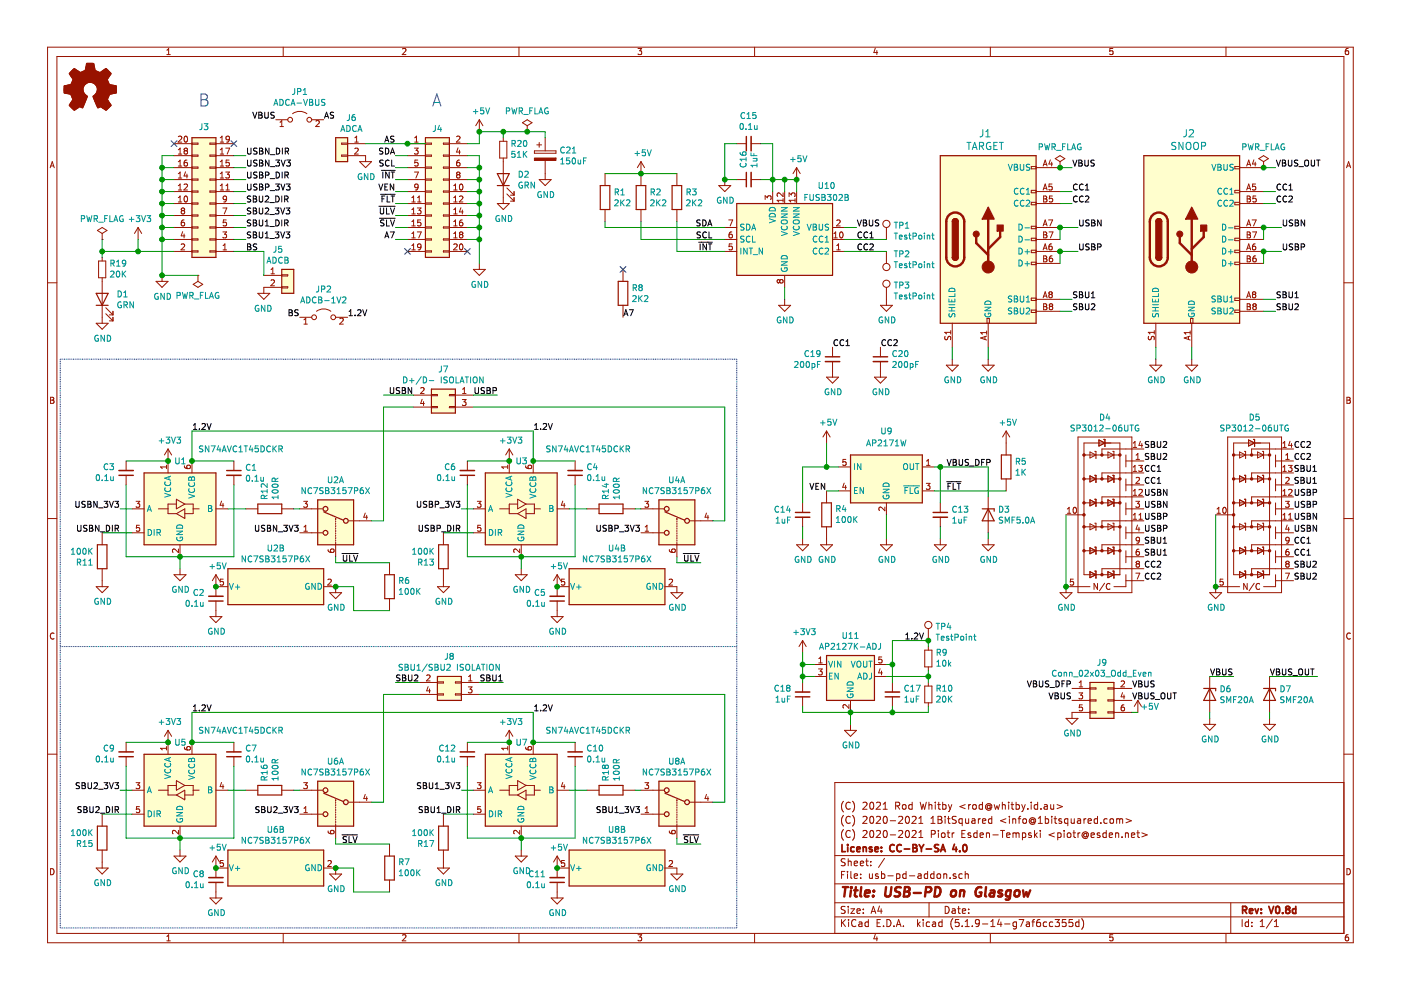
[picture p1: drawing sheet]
<svg xmlns="http://www.w3.org/2000/svg" width="297mm" height="210mm" viewBox="0 0 297 210" stroke-linecap="round" stroke-linejoin="round" font-family="sans-serif">
<path d="M.1 0h297v209.9h-297z" fill-rule="evenodd" fill="#fff" stroke="#fff" stroke-width=".21"/>
<g fill="none" stroke="#981200" stroke-width=".21">
<path d="M10.1 10h276.8v189.9h-276.8zM12.1 12h272.8v185.9h-272.8zM35.4 11.6h.7M35.4 10.6l.4-.3v1.3M60 10v2M85.3 10.4l.5-.1 .3 .3-.8 1h.8M110 10v2M135.3 10.3h.8l-.5 .5 .4 .1v.5l-.2 .2-.5-.2M160 10v2M185.6 10.2l-.3 .9h.8M185.9 10.7v.9M210 10v2"/>
<path d="M235.9 10.3h-.6v.6l.6-.1v.6l-.1 .2-.5-.2M259.9 10v2M285.9 10.3h-.4l-.2 .3-.1 .7 .3 .3 .4-.2v-.6h-.4l-.3 .2M10.6 35.6l.5-1.3 .4 1.3M10.7 35.2h.7M36.9 38.1h3.8M36.9 30.5h3.8M36.9 35.5h3.8M36.9 33h3.8M37.8 35.2h.7M37.8 29l.5-.1 .2 .3-.7 .9h.7M37.8 32.7h.7"/>
<path d="M37.8 37.7h.7M37.8 31.8l.4-.4v1.3M37.8 34.3l.4-.4v1.3M37.8 36.8l.4-.3v1.2M37.8 39.4l.4-.4v1.3M39 39.1l.5-.1 .3 .4-.8 .9h.8M39.2 28.9h.1a.67 .67 0 0 1 .5 .6 .67 .67 0 0 1-.5 .6 .83 .83 0 0 1-.1-1.2zM39.3 32h.2M39.3 32l-.3-.3 .3-.3h.2l.3 .3-.3 .3M39.3 32l-.3 .2 .1 .3 .2 .2 .3-.1 .2-.2v-.2l-.3-.2M39.3 36.4l-.3 .9h.8M39.6 33.9l-.4 .2-.2 .4 .1 .6 .5 .1 .2-.2-.2-.5-.3-.1-.3 .3"/>
<path d="M39.6 36.9v.8M40.7 32.9h1.3v.2h-1.3zM40.7 30.3h1.3v.3h-1.3zM40.7 38h1.3v.2h-1.3zM40.7 35.4h1.3v.3h-1.3zM44.5 30.3h1.3v.3h-1.3zM44.5 32.9h1.3v.2h-1.3zM44.5 35.4h1.3v.3h-1.3zM44.5 38h1.3v.2h-1.3zM45.8 38.1h3.8M45.8 30.5h3.8M45.8 35.5h3.8"/>
<path d="M45.8 33h3.8M46.7 35.2h.7M46.7 30.1h.7M46.7 32.7h.7M46.7 37.7h.7M46.7 29.2l.4-.3v1.2M46.7 31.8l.4-.4v1.3M46.7 34.3l.4-.4v1.3M46.7 36.8l.4-.3v1.2M46.7 39.4l.4-.4v1.3M47.9 36.5h.7l-.4 .5 .4 .1v.4l-.2 .2-.5-.1M47.9 31.4h.8l-.5 1.3"/>
<path d="M47.9 39.4l.4-.4v1.3M48.6 33.9h-.6l-.1 .6 .5-.1 .2 .3v.3l-.2 .2-.5-.1M48.6 29.4l-.2 .3-.4-.1v-.6l.4-.1 .2 .2v.7l-.2 .3h-.4M58.5 25.4h2.5M59.4 25.9l.3-.3v1.2M59.4 26.8h.7M62 24.1a2.54 2.54 0 0 1 3.1 0M66.1 25.4h2.5M67 25.7l.5-.1 .2 .3-.8 .9h.8M72.4 30.3h1.3v.3h-1.3zM72.4 32.9h1.3v.2h-1.3zM73.7 30.5h3.8"/>
<path d="M73.7 33h3.8v1.3M75.2 30.1h.8M75.2 29.2l.4-.3v1.2M75.2 31.5l.5-.1 .3 .4-.8 .9h.8M76.2 34.3h2.6l-1.3 1.2zM86.4 38.1h3.8M86.4 30.5h3.8M86.4 35.5h3.8M86.4 33h3.8M87.9 31.4h.8l-.5 .5 .4 .1 .1 .4-.3 .3-.5-.2M87.9 36.5h.8l-.5 1.2M87.9 30.1h.8"/>
<path d="M87.9 29.2l.4-.3v1.2M88.6 33.9h-.6l-.1 .6 .5-.1 .3 .3v.3l-.3 .2-.5-.1M88.7 39.6l-.3 .2h-.4l-.1-.2 .1-.5 .4-.1 .3 .3-.2 .9-.5 .1M90.2 32.9h1.3v.2h-1.3zM90.2 30.3h1.3v.3h-1.3zM90.2 35.4h1.3v.3h-1.3zM90.2 38h1.3v.2h-1.3zM94 30.3h1.3v.3h-1.3zM94 32.9h1.3v.2h-1.3zM94 35.4h1.3v.3h-1.3zM94 38h1.3v.2h-1.3zM95.3 38.1h3.8"/>
<path d="M95.3 30.5h3.8M95.3 35.5h3.8M95.3 33h3.8M96.2 39.4l.4-.4v1.3M96.8 29l.5-.1 .2 .3-.7 .9h.7M97.1 37l-.3-.2 .3-.3h.2l.2 .2-.2 .3M97.1 37l-.3 .3v.2l.3 .2h.3l.1-.2v-.2l-.2-.3M97.1 37h.2M97.1 31.4l-.3 .8h.8M97.4 33.9h-.2a.79 .79 0 0 0-.1 1.3h.3l.1-.5-.2-.3h-.2l-.3 .3M97.4 31.8v.9M97.5 39.1l.2-.1a.67 .67 0 0 1 .5 .7 .67 .67 0 0 1-.5 .6l-.3-.5z"/>
<path d="M101.6 25.4v2.5M101.6 25.4l-.7 1.3M101.6 25.4l.8 1.3M105.9 30h1.6v3.5h-1.6zM106.7 29.2v.8M106.7 33.5v9.7M107.5 39.9l1.5 1.5M110.8 26l1-.6 1 .6-1 .7zM111.8 27.9h.1M111.8 26.7v1.2M113.3 32h4.6v.5h-4.6zM113.8 30.7h1"/>
<path d="M114.3 30.2v1M114.3 38.1h2.6l-1.3 1.2zM115.6 29.2v2.8M115.6 34v4.1M128.3 36.8v2.5M135.9 34.3v5M135.9 34.3l-.8 1.2M135.9 34.3l.8 1.2M143.5 36.8v2.5M152.4 39.3h2.5l-1.2 1.3zM153.7 38.1v1.2M156.2 38.1h2"/>
<path d="M156.2 30.5h2M159.3 38.1h2M159.3 30.5h2M168.9 35.5v2.6M168.9 35.5l-.8 1.3M168.9 35.5l.8 1.3M218.7 35.3h1v.5h-1zM219.7 35.5h5M221.2 35.2l.4-1.3 .4 1.3M221.3 34.9h.6M221.3 39.9h.6M222.7 33.9l-.3 .9h.8"/>
<path d="M223 34.4v.8M223 39h-.6v.6l.2-.1 .4 .1v.6l-.1 .1-.5-.1M223.7 33.6l1-.6 1.1 .6-1.1 .7zM224.7 35.5h.1M224.7 34.3v1.2M261.8 35.3h1v.5h-1zM262.8 35.5h5.1M264.3 35.2l.5-1.3 .4 1.3M264.5 34.9h.6M264.5 39.9h.6M265.8 33.9l-.3 .9h.8M266.1 34.4v.8"/>
<path d="M266.2 39h-.6l-.1 .6 .2-.1 .5 .1v.6l-.2 .1-.5-.1M266.9 33.6l1-.6 1 .6-1 .7zM267.9 35.5h.1M267.9 34.3v1.2M285.5 35.6l.4-1.3 .5 1.3M285.6 35.2h.6M10.1 60h2M20.6 48.9l1.1-.7 1 .7-1 .6zM20.9 55.3h1.5v3.6h-1.5zM21.7 50.8h.1M21.7 49.5v1.3M21.7 54.6v.7"/>
<path d="M21.7 58.9v9.6M29.3 48.2l-.8 1.3M29.3 48.2v2.6M29.3 48.2l.7 1.3M33.1 59.7h2.5l-1.2 1.2zM34.4 58.4v1.3M36.9 43.2h3.8M36.9 40.6h3.8M36.9 53.3h3.8M36.9 48.2h3.8M36.9 50.8h3.8M36.9 45.7h3.8"/>
<path d="M37.8 40.3h.7M37.8 42.8h.7M37.8 41.9l.4-.3v1.2M38.4 51.8l.5-.1 .3 .4-.8 .9h.8M38.7 44.7l-.3-.3 .3-.3h.2l.3 .2-.3 .4M38.7 44.7l-.3 .2v.2l.3 .3 .3-.1 .2-.2v-.2l-.3-.2M38.7 44.7h.2M38.7 49.1l-.3 .9h.8M39 46.6h-.2a.79 .79 0 0 0-.1 1.3h.3l.2-.5-.3-.3h-.2l-.3 .3M39 49.6v.8M39.2 41.7l.1-.1a.67 .67 0 0 1 .5 .6 .67 .67 0 0 1-.5 .6l-.3-.5zM40.7 45.6h1.3v.2h-1.3z"/>
<path d="M40.7 48.1h1.3v.3h-1.3zM40.7 50.6h1.3v.3h-1.3zM40.7 53.2h1.3v.2h-1.3zM40.7 43h1.3v.3h-1.3zM40.7 40.5h1.3v.2h-1.3zM42 58.4h.1M42 58.4v1.3M44.5 40.5h1.3v.2h-1.3zM44.5 43h1.3v.3h-1.3zM44.5 45.6h1.3v.2h-1.3zM44.5 48.1h1.3v.3h-1.3zM44.5 50.6h1.3v.3h-1.3z"/>
<path d="M44.5 53.2h1.3v.2h-1.3zM45.8 43.2h3.8M45.8 40.6h3.8M45.8 53.3h3.8M45.8 48.2h3.8M45.8 50.8h3.8M45.8 45.7h3.8M46.7 40.3h.7M47.3 49.2h.7l-.4 .5 .4 .1v.4l-.2 .2-.5-.1M47.3 44.1h.8l-.5 1.3M47.3 53h.7M47.3 52.1l.4-.4v1.3"/>
<path d="M47.9 40.3h.7M48 46.6h-.6l-.1 .6 .5-.1 .2 .3v.3l-.2 .2-.5-.1M48 42.1l-.2 .2h-.4l-.1-.2 .1-.4 .4-.1 .2 .2-.1 .9-.5 .1M55.9 58.4h3.8M57.5 58.1h.7M57.5 57.1l.3-.3v1.3M57.5 59.5l.4-.2 .3 .4-.8 .9h.8M59.7 58.3h1.3v.2h-1.3zM86.4 43.2h3.8M86.4 40.6h3.8M86.4 53.3h3.8M86.4 48.2h3.8"/>
<path d="M86.4 50.8h3.8M86.4 45.7h3.8M87.3 53h.7M87.3 42.8h.7M87.3 50.4h.7M87.3 41.9l.4-.3v1.2M87.3 44.5l.4-.4v1.3M87.3 47l.4-.4v1.3M87.3 49.5l.4-.3v1.2M87.3 52.1l.4-.4v1.3M87.3 45.4h.7M87.3 47.9h.7"/>
<path d="M88.5 49.2h.8l-.5 1.2M88.5 44.1h.8l-.5 .5 .4 .1 .1 .4-.3 .3-.5-.2M88.5 42.8h.8M88.5 41.9l.4-.3v1.2M89.2 46.6h-.6l-.1 .6 .5-.1 .3 .3v.3l-.3 .2-.5-.1M89.3 52.3l-.3 .2-.3-.1-.1-.6 .4-.1 .3 .3-.1 .7-.2 .2-.3 .1M90.2 40.5h1.3v.2h-1.3zM90.2 43h1.3v.3h-1.3zM90.2 45.6h1.3v.2h-1.3zM90.2 48.1h1.3v.3h-1.3zM90.2 50.6h1.3v.3h-1.3zM90.2 53.2h1.3v.2h-1.3z"/>
<path d="M94 40.5h1.3v.2h-1.3zM94 43h1.3v.3h-1.3zM94 45.6h1.3v.2h-1.3zM94 48.1h1.3v.3h-1.3zM94 50.6h1.3v.3h-1.3zM94 53.2h1.3v.2h-1.3zM95.3 43.2h3.8M95.3 40.6h3.8M95.3 53.3h3.8M95.3 48.2h3.8M95.3 50.8h3.8M95.3 45.7h3.8"/>
<path d="M96.2 41.9l.4-.3v1.2M96.2 44.5l.4-.4v1.3M96.2 47l.4-.4v1.3M96.2 49.5l.4-.3v1.2M96.2 40.3h.7M96.2 51.8l.5-.1 .2 .4-.8 .9h.8M96.2 42.8h.7M96.2 50.4h.7M96.2 45.4h.7M96.2 47.9h.7M97.4 41.7l.5-.1 .2 .3-.7 .9h.7M97.5 51.8l.2-.1a.67 .67 0 0 1 .5 .6 .67 .67 0 0 1-.5 .7l-.3-.5z"/>
<path d="M97.7 49.7l-.3-.2 .3-.3h.2l.2 .2-.2 .3M97.7 49.7l-.3 .3 .1 .3 .2 .1h.3l.1-.2v-.2l-.2-.3M97.7 49.7h.2M97.7 44l-.3 .9h.8M98 46.6l-.4 .2-.2 .4 .1 .6 .5 .1 .1-.2-.1-.5-.3-.1-.3 .3M98 44.5v.9M100.4 57.1h2.5l-1.3 1.3zM101.6 55.8v1.3M105.4 43.2h2.6l-1.3 1.2zM107.5 41.1l1.5 1.5M108.2 42.6h.8M108.2 41.4h.8"/>
<path d="M109 40.6v.8M109 41.9v.7M128.3 44.4v2.6M132.1 57.1v2.6M135.9 44.4v2.6M143.5 44.4v2.6M153.7 53.3h2.5M153.7 48.2h2.5M153.7 50.8h2.5M154.5 46.6h.8l-.5 1.3M155.2 49.2h-.3a.79 .79 0 0 0-.1 1.2h.4l.1-.5-.3-.2h-.2l-.2 .2M155.2 51.7h-.6v.6l.4-.1 .3 .2v.4l-.3 .2-.4-.1"/>
<path d="M162.2 42.3v-.8l.5 .4 .1-.3 .5-.1 .2 .3-.1 .5M163.8 40.6v2.6M165.3 59.5l.2-.2h.3l.2 .2v.4l-.2 .1h-.3l-.2-.2M165.3 59.5l-.2-.2-.3 .2v.3l.2 .2 .3-.2M165.3 59.5v.3M166 40.9v.8l-.9-.8-.3 .3 .1 .4M166 42.1v.8M166 42.5h-1.2l.3 .4M166.4 40.6v2.6M166.4 58.4v2.5M167.3 41.7v-.8l.5 .4 .1-.3 .4-.1 .3 .3-.2 .5M168.6 42.5h-1.3l.4 .4"/>
<path d="M168.6 42.1v.8M168.9 40.6v2.6M176.5 53.3h2.6M176.5 48.2h2.6M176.5 50.8h2.6M176.8 50.4h.7M176.8 49.5l.4-.3v1.2M177.4 53h.7M177.4 46.8l.5-.2 .2 .4-.7 .9h.7M177.4 52.1l.4-.4v1.3M178.1 49.3l.2-.1a.67 .67 0 0 1 .5 .6 .67 .67 0 0 1-.5 .6l-.3-.4zM187.9 48.2v2.6"/>
<path d="M187.9 53.3v2.5M218.7 40.4h1v.5h-1zM218.7 42.9h1v.5h-1zM218.7 48h1v.5h-1zM218.7 50.5h1v.5h-1zM218.7 53.1h1v.5h-1zM218.7 55.6h1v.5h-1zM219.7 43.2h5M219.7 40.6h5M219.7 53.3h5M219.7 48.2h5M219.7 55.8h5"/>
<path d="M219.7 50.8h5M221.2 40.3l.4-1.3 .4 1.3M221.2 53l.4-1.3 .4 1.3M221.2 47.9l.4-1.3 .4 1.3M221.3 41.6h.4l.2 .2-.2 .4 .3 .2-.2 .4h-.5zM221.3 49.2h.4l.2 .2-.2 .4 .3 .2-.2 .4h-.5zM221.3 54.2h.4l.2 .3-.2 .4 .3 .2-.2 .4h-.5zM221.3 42.2h.4M221.3 54.9h.4M221.3 49.8h.4M221.3 52.6h.6M221.3 47.5h.6"/>
<path d="M222.3 46.6h.9l-.6 1.3M222.4 49.2h.9l-.6 1.2M223 51.7h-.3l-.3 .3v.8l.2 .2 .4-.1 .1-.5-.2-.2h-.3l-.2 .2M223.1 54.2h-.3a.79 .79 0 0 0-.1 1.3h.4l.1-.5-.3-.3h-.2l-.2 .3M223.1 41.6h-.6v.6l.4-.2 .3 .3v.3l-.3 .2-.4-.1M261.8 40.4h1v.5h-1zM261.8 42.9h1v.5h-1zM261.8 48h1v.5h-1zM261.8 50.5h1v.5h-1zM261.8 53.1h1v.5h-1zM261.8 55.6h1v.5h-1zM262.8 43.2h5.1"/>
<path d="M262.8 40.6h5.1M262.8 53.3h5.1M262.8 48.2h5.1M262.8 55.8h5.1M262.8 50.8h5.1M264.3 40.3l.5-1.3 .4 1.3M264.3 53l.5-1.3 .4 1.3M264.3 47.9l.5-1.3 .4 1.3M264.4 41.6h.4l.3 .2-.3 .4 .3 .2-.2 .4h-.5zM264.4 49.2h.4l.3 .2-.3 .4 .3 .2-.2 .4h-.5zM264.4 54.2h.4l.3 .3-.3 .4 .3 .2-.2 .4h-.5zM264.4 42.2h.4"/>
<path d="M264.4 54.9h.4M264.4 49.8h.4M264.5 52.6h.6M264.5 47.5h.6M265.5 46.6h.8l-.5 1.3M265.6 49.2h.8l-.5 1.2M266.1 51.7h-.2l-.3 .3-.1 .8 .3 .2 .4-.1 .1-.5-.3-.2h-.2l-.3 .2M266.2 54.2h-.2a.79 .79 0 0 0-.1 1.3h.3l.2-.5-.3-.3h-.2l-.3 .3M266.3 41.6h-.6l-.1 .6 .5-.2 .3 .3v.3l-.3 .2-.5-.1M284.9 60h2M20.4 68.5h2.5l-1.2 1.3zM22.4 66.5l1.5 1.5"/>
<path d="M22.4 65.2l1.5 1.6M23.2 68h.7M23.2 66.8h.7M23.9 66v.8M23.9 67.3v.7M41 60.3l1-.6 1 .6-1 .6zM54.7 62.2h2.5l-1.3 1.3zM59.7 60.8h1.3v.3h-1.3zM59.7 60.9h-3.8v1.3M63.5 67.3h2.6M64.4 68.7h.8M64.4 67.8l.4-.4v1.3"/>
<path d="M67.1 66a2.54 2.54 0 0 1 3 0M71.2 67.3h2.5M72.1 67.6l.4-.2 .3 .4-.8 .9h.8M132.1 64.7v2.6M165.1 64.7h2.5l-1.2 1.3zM166.4 63.5v1.2M175.2 80h2.6l-1.3 1.2zM176.5 73.6v2M176.5 76.7v3.3M185.4 80h2.5l-1.2 1.2zM186.7 73.6v2M186.7 76.7v3.3"/>
<path d="M186.7 64.7h2.5l-1.3 1.3zM187.9 60.9v3.8M200.4 71.3l-.1 .5 .3 .2 .3-.1 .2-.5h.3l.1 .6M200.6 77.4h2.6l-1.3 1.3zM201.6 70.1v.7M201.6 70.5h-1.3l.4 .3M201.9 68.5v5.1M201.9 76.2v1.2M208.2 77.4h2.6l-1.3 1.3zM208.8 71.4v.6M209.2 71.3l-1.3 .4 1.3 .4M209.2 70.2v.7"/>
<path d="M209.2 70.5h-1.3l.4 .4M209.3 67.5h.5v1h-.5zM209.5 68.5v5.1M209.5 76.2v1.2M218.7 63.2h1v.5h-1zM218.7 65.7h1v.6h-1zM219.7 63.5h5M219.7 66h5M221.2 63.1l.4-1.2 .4 1.2M221.3 64.4h.4l.2 .3-.2 .3 .3 .2-.2 .5h-.5zM221.3 65h.4M221.3 62.8h.6"/>
<path d="M222.6 62.4l-.2-.2 .2-.3 .4 .1v.3l-.1 .1M222.6 62.4l-.2 .3v.2l.2 .2h.3l.2-.2-.1-.4-.1-.1M222.6 62.4h.3M222.7 65l-.2-.3 .2-.3h.2l.3 .3-.3 .3M222.7 65l-.2 .2v.2l.2 .3 .4-.1 .1-.2v-.2l-.3-.2M222.7 65h.2M243.5 71.3v.5l.2 .2 .3-.1 .2-.5h.4l.1 .6M243.8 77.4h2.5l-1.2 1.3zM244.7 70.5h-1.2l.3 .3M244.7 70.1v.7M245.1 68.5v5.1M245.1 76.2v1.2"/>
<path d="M251.4 77.4h2.5l-1.2 1.3zM252 71.4v.6M252.3 70.5h-1.2l.3 .4M252.3 71.3l-1.2 .4 1.2 .4M252.3 70.2v.7M252.4 67.5h.5v1h-.5zM252.7 68.5v5.1M252.7 76.2v1.2M261.8 63.2h1v.5h-1zM261.8 65.7h1v.6h-1zM262.8 63.5h5.1M262.8 66h5.1"/>
<path d="M264.3 63.1l.5-1.2 .4 1.2M264.4 64.4h.4l.3 .3-.3 .3 .3 .2-.2 .5h-.5zM264.4 65h.4M264.5 62.8h.6M265.8 62.4l-.3-.2 .3-.3 .4 .1v.3l-.2 .1M265.8 62.4h.2M265.8 62.4l-.3 .3v.2l.3 .2h.2l.3-.2-.1-.4-.2-.1M265.9 65l-.3 .2v.2l.3 .3 .3-.1 .2-.2v-.2l-.3-.2M265.9 65l-.3-.3 .3-.3h.2l.3 .3-.3 .3M265.9 65h.2M10.7 84.2h.5l.2 .3-.2 .3 .3 .3-.3 .4h-.5zM10.7 84.8h.5"/>
<path d="M26.7 97.7v2.1M35.3 99h-1.3l.4 .4M35.3 98.6v.8M35.6 95.2v5.1M35.6 95.2l-.7 1.3M35.6 95.2l.8 1.3M39.1 98.8l.1 .4 .5 .2 .6-.2v-.4l-.2-.2-.4 .2-.1 .3 .2 .3M40.7 97.7v2.6M49.6 97.7v2.1M87.7 83.8h3.8M87.7 86.3h3.8M89.2 82.3l.5-.1 .2 .3-.8 .9h.8"/>
<path d="M89.5 84.7l-.3 .8h.8M89.8 85.1v.9M91.5 83.6h1.2v.3h-1.2zM91.5 86.2h1.2v.2h-1.2zM95.3 83.6h1.3v.3h-1.3zM95.3 86.2h1.3v.2h-1.3zM96.6 83.8h3.8M96.6 86.3h3.8M98 84.7h.8l-.4 .5 .3 .1 .1 .5-.2 .2-.6-.1M98.1 83.4h.7M98.1 82.5l.4-.3v1.2M99.1 97.7v2.1"/>
<path d="M107.6 98.6v.8M107.6 99h-1.2l.3 .4M108 95.2v5.1M108 95.2l-.8 1.3M108 95.2l.7 1.3M111.5 98.8l.1 .4 .4 .2 .7-.2v-.4l-.2-.2-.5 .2-.1 .3 .3 .3M113.1 97.7v2.6M121.9 97.7v2.1M175.2 91.4v2.5M175.2 91.4l-.7 1.3M175.2 91.4l.8 1.3M177.8 99h2.5"/>
<path d="M179.3 97.4h-.6v.6l.5-.1 .2 .2v.3l-.2 .3-.5-.2M195.6 99h2.5M196.4 97.8l.4-.4v1.3M196.4 98.7h.8M213.3 91.4v5.1M213.3 91.4l-.7 1.3M213.3 91.4l.8 1.3M228.6 92.7h11.4v33h-11.4zM229.8 93.9h7.6v28h-7.6zM229.8 96.5h7.6M231.1 95.8l1.3 .7-1.3 .6zM232.1 95.7h.3v1.5"/>
<path d="M233 93.3l1.3 .6-1.3 .7zM234 93.2h.3v1.5M234.9 95.8l1.3 .7-1.3 .6zM235.9 95.7h.3v1.5M238.7 97.7h3.8M238.7 96.5v2.5M240.3 99.9h.7M240.3 94.9h.7M240.3 94l.3-.4v1.3M240.3 99l.3-.3v1.2M240.9 96.5l.3-.4v1.3M240.9 97.4h.7"/>
<path d="M241.4 98.7h.8l-.4 .5 .3 .1 .1 .4-.2 .2-.6-.1M241.8 93.5l-.3 .9h.8M242.1 94v.9M242.5 95.2h-8.9v1.3M260.3 92.7h11.4v33h-11.4zM261.6 93.9h7.6v28h-7.6zM261.6 96.5h7.6M262.8 95.8l1.3 .7-1.3 .6zM263.8 95.7h.3v1.5M264.7 93.3l1.3 .6-1.3 .7zM265.7 93.2h.3v1.5M266.6 95.8l1.3 .7-1.3 .6z"/>
<path d="M267.6 95.7h.3v1.5M270.4 97.7h3.8M270.4 96.5v2.5M272 94l.4-.4v1.3M272 99l.4-.3v1.2M272 99.9h.7M272 94.9h.7M272.6 97.4h.7M272.6 96.5l.4-.4v1.3M273.2 98.7h.7l-.4 .5 .4 .1v.4l-.2 .2-.5-.1M273.5 93.5l-.3 .9h.8M273.8 94v.9"/>
<path d="M274.2 95.2h-8.8v1.3M285.6 84.2h.4l.3 .3-.3 .3 .3 .3-.2 .4h-.5zM285.6 84.8h.4M10.1 109.9h2M21.7 113v2.5M26.7 100.8v2M28 107.9h2.5M28 113h2.5M28.8 106.3h.8l-.4 .5 .4 .1v.4l-.2 .3-.6-.2M29.6 111.4h-.6l-.1 .6 .5-.2 .2 .3v.3l-.2 .2-.5-.1M33.6 107.9h2M37.4 108.9l1.8-1v2z"/>
<path d="M37.4 106.9h-1.8v2h1.8M37.4 105.9l1.8 1-1.8 1zM37.8 116.4v.8l-.9-.8-.3 .2 .1 .5M38.2 115.5v2.5M39.2 106.9h1.8v2h-1.8M41 107.9h1.2M45.8 107.9h2.5M47 106.2l-.3 .9h.8M47.3 106.7v.9M49.6 100.8v2M52.1 107.9h2.6M59.7 107.9h2.6"/>
<path d="M63.5 107.9h4.9M63.5 113h4.9M64.4 106.3h.8l-.5 .5 .4 .1 .1 .4-.3 .3-.5-.2M64.4 111.7l.4-.3v1.2M64.4 112.6h.8M69.6 116.5l.1 .5 .4 .1 .7-.1v-.5l-.2-.1-.5 .1-.1 .4 .3 .2M71.2 109.9v.3M71.2 110.4v.3M71.2 110.9v.3M71.2 111.4v.3M71.2 112v.2M71.2 112.5v.2"/>
<path d="M71.2 113v.2M71.2 113.5v.2M71.2 114v.2M71.2 114.5v.2M71.2 115v3M74 110.4h4.8M77.4 108.8l-.3 .9h.8M77.7 109.3v.8M82.6 119.3v2.6M94 113v2.5M99.1 100.8v2M100.4 107.9h2.5"/>
<path d="M100.4 113h2.5M101.2 106.3h.8l-.4 .5 .3 .1 .1 .4-.3 .3-.5-.2M101.9 111.4h-.6l-.1 .6 .5-.2 .3 .3v.3l-.3 .2-.5-.1M105.9 107.9h2.1M109.8 106.9h-1.8v2h1.8M109.8 105.9l1.7 1-1.7 1zM109.8 108.9l1.7-1v2zM110.2 116.4v.8l-.9-.8-.4 .2 .1 .5M110.5 115.5v2.5M111.5 106.9h1.8v2h-1.8M113.3 107.9h1.3M118.1 107.9h2.6"/>
<path d="M119.3 106.2l-.3 .9h.8M119.6 106.7v.9M121.9 100.8v2M124.5 107.9h2.5M132.1 107.9h2.5M135.9 107.9h4.8M135.9 113h4.8M136.7 106.3h.8l-.4 .5 .3 .1 .1 .4-.2 .3-.6-.2M136.8 112.6h.7M136.8 111.7l.4-.3v1.2M141.9 116.5l.1 .5 .5 .1 .6-.1v-.5l-.1-.1-.5 .1-.1 .4 .3 .2M143.5 109.9v.3"/>
<path d="M143.5 110.4v.3M143.5 110.9v.3M143.5 111.4v.3M143.5 112v.2M143.5 112.5v.2M143.5 113v.2M143.5 113.5v.2M143.5 114v.2M143.5 114.5v.2M143.5 115v3M146.3 110.4h4.8M149.8 108.8l-.3 .9h.8"/>
<path d="M150.1 109.3v.8M168.9 115.5h2.5l-1.2 1.3zM170.2 106.6v2.1M170.2 109.7v2M170.2 114.2v1.3M174 115.5h2.5l-1.3 1.3zM175.2 104.1v2.5M175.2 111.7v3.8M177.8 104.1h2.5M179 102.4l-.3 .9h.8M179.3 102.9v.9M186.7 115.5h2.5l-1.3 1.3z"/>
<path d="M187.6 107.5v.8l-.9-.8-.4 .3 .2 .4M187.9 106.6v2.6M187.9 114.2v1.3M195.6 104.1h2.5M196.4 102.5h.8l-.5 .5 .4 .1 .1 .4-.3 .3-.5-.2M198.1 115.5h2.5l-1.2 1.3zM199.4 106.6v2.1M199.4 109.7v2M199.4 114.2v1.3M208.2 115.5h2.6l-1.3 1.3zM209.5 105.4v7.6M209.5 114.2v1.3"/>
<path d="M213.3 101.5v2.6M226 109.2h3.8M226.3 108.8h.7M226.3 107.9l.4-.3v1.2M227.6 107.7l.2-.1a.67 .67 0 0 1 .5 .6 .67 .67 0 0 1-.5 .6l-.3-.5zM229.8 101.5h7.6M229.8 106.6h7.6M229.8 116.8h7.6M229.8 111.7h7.6M231.1 100.9l1.3 .6-1.3 .7zM231.1 106l1.3 .6-1.3 .7zM231.1 111.1l1.3 .6-1.3 .6z"/>
<path d="M231.1 116.1l1.3 .7-1.3 .6zM232.1 110.9h.3v1.6M232.1 100.8h.3v1.5M232.1 105.9h.3v1.5M232.1 116h.3v1.5M234.9 100.9l1.3 .6-1.3 .7zM234.9 106l1.3 .6-1.3 .7zM234.9 111.1l1.3 .6-1.3 .6zM234.9 116.1l1.3 .7-1.3 .6zM235.9 110.9h.3v1.6M235.9 100.8h.3v1.5M235.9 105.9h.3v1.5"/>
<path d="M235.9 116h.3v1.5M238.7 107.9h3.8M238.7 102.8h3.8M238.7 113h3.8M238.7 118h3.8M238.7 101.5v2.6M238.7 106.6v2.6M238.7 111.7v2.5M238.7 116.8v2.5M240.3 110.1h.7M240.3 105h.7M240.3 104.1l.3-.3v1.2"/>
<path d="M240.3 109.2l.3-.4v1.3M240.8 106.3h.8l-.4 .5 .3 .1 .1 .4-.2 .3-.6-.2M240.9 101.3l.5-.1 .2 .4-.8 .9h.8M240.9 119.2l.2-.2h.3l.2 .2M240.9 119.2v.1M240.9 119.3l.2 .2M241.1 119.5h.3M241.1 119.5l-.2 .3v.2l.2 .3 .4-.1 .1-.2v-.2l-.2-.3M241.2 111.3l-.3 .9h.8M241.5 110.1h.7M241.5 103.9l.5-.1 .2 .3-.8 .9h.8M241.5 116.4h-.3a.79 .79 0 0 0-.1 1.3h.4l.1-.5-.2-.3h-.3l-.2 .3"/>
<path d="M241.5 109.2l.3-.4v1.3M241.5 111.8v.8M241.6 114.5l-.2 .2-.4-.1-.1-.1v-.5l.5-.1 .2 .3-.2 .8-.4 .2M241.6 119.2v.1M241.6 119.3l-.2 .2M242.5 100.3h-8.9v1.2M242.5 105.4h-8.9v1.2M242.5 110.4h-8.9v1.3M242.5 115.5h-8.9v1.3M257.7 109.2h3.9M258 108.8h.8M258 107.9l.4-.3v1.2"/>
<path d="M259.4 107.7l.2-.1a.67 .67 0 0 1 .4 .6 .67 .67 0 0 1-.4 .6l-.4-.5zM261.6 101.5h7.6M261.6 106.6h7.6M261.6 116.8h7.6M261.6 111.7h7.6M262.8 100.9l1.3 .6-1.3 .7zM262.8 106l1.3 .6-1.3 .7zM262.8 111.1l1.3 .6-1.3 .6zM262.8 116.1l1.3 .7-1.3 .6zM263.8 100.8h.3v1.5M263.8 105.9h.3v1.5M263.8 110.9h.3v1.6"/>
<path d="M263.8 116h.3v1.5M266.6 100.9l1.3 .6-1.3 .7zM266.6 106l1.3 .6-1.3 .7zM266.6 111.1l1.3 .6-1.3 .6zM266.6 116.1l1.3 .7-1.3 .6zM267.6 100.8h.3v1.5M267.6 105.9h.3v1.5M267.6 110.9h.3v1.6M267.6 116h.3v1.5M270.4 107.9h3.8M270.4 101.5v2.6M270.4 106.6v2.6"/>
<path d="M270.4 111.7v2.5M270.4 116.8v2.5M270.4 102.8h3.8M270.4 113h3.8M270.4 118h3.8M272 110.1h.7M272 104.1l.4-.3v1.2M272 109.2l.4-.4v1.3M272 105h.7M272.5 106.3h.8l-.4 .5 .4 .1v.4l-.2 .3-.6-.2M272.6 101.3l.5-.1 .2 .4-.8 .9h.8M272.6 119.2v.1"/>
<path d="M272.6 119.3l.3 .2M272.6 119.2l.3-.2h.2l.2 .2M272.9 119.5l-.3 .3v.2l.3 .3 .3-.1 .1-.2v-.2l-.2-.3M272.9 119.5h.2M272.9 111.3l-.3 .9h.8M273.2 110.1h.7M273.2 109.2l.4-.4v1.3M273.2 103.9l.5-.1 .2 .3-.7 .9h.7M273.2 116.4h-.2a.79 .79 0 0 0-.1 1.3h.3l.1-.5-.2-.3h-.2l-.3 .3M273.2 111.8v.8M273.3 114.5l-.2 .2-.4-.1-.1-.1 .1-.5 .4-.1 .2 .3-.1 .8-.5 .2M273.3 119.2v.1"/>
<path d="M273.3 119.3l-.2 .2M274.2 100.3h-8.8v1.2M274.2 105.4h-8.8v1.2M274.2 110.4h-8.8v1.3M274.2 115.5h-8.8v1.3M284.9 109.9h2M11.5 134.3a.58 .58 0 0 0-.8 .5 .58 .58 0 0 0 .8 .6M20.4 124.4h2.5l-1.2 1.3zM21.7 120.6v3.8M36.9 121.9h2.5l-1.2 1.2zM38.2 120.6v1.3M44.5 130.7h2.5l-1.2 1.3z"/>
<path d="M45.8 124.4h2.5M45.8 121.9v4.5M45.8 127.4v3.3M45.8 121.9l-.8 1.2M45.8 121.9l.7 1.2M47.3 122.8h-.6v.6l.4-.1 .3 .2v.3l-.3 .3-.4-.2M68.6 124.4h2.6v1.3M69.5 122.9l.5-.1 .3 .3-.8 1h.8M69.9 125.7h2.5l-1.2 1.2zM82.6 126.9v2.6M92.7 124.4h2.6l-1.3 1.3zM94 120.6v3.8"/>
<path d="M109.2 121.9h2.6l-1.3 1.2zM110.5 120.6v1.3M116.9 130.7h2.5l-1.3 1.3zM118.1 121.9l-.7 1.2M118.1 121.9v4.5M118.1 127.4v3.3M118.1 121.9l.8 1.2M118.1 124.4h2.6M119.7 122.8h-.6l-.1 .6 .5-.1 .3 .2v.3l-.3 .3-.5-.2M141 124.4h2.5v1.3M141.9 122.9l.4-.1 .3 .3-.8 1h.8M142.2 125.7h2.6l-1.3 1.2z"/>
<path d="M170.2 135.8l-.8 1.3M170.2 135.8v2.6M170.2 135.8l.7 1.3M173.6 139.6l.4-.3v1.3M186.9 139.3h-.5l-.1 .6 .5-.1 .2 .2v.3l-.2 .3-.5-.2M196.1 137.8h1.5v3.6h-1.5zM196.8 133.3v2.5M196.8 137.1v.7M224.7 125.7h2.6l-1.3 1.2zM227.6 122.8h-.6l-.1 .6 .5-.1 .2 .2v.3l-.2 .3-.5-.2M231.1 124.4h-5.1v1.3M231.1 121.2l1.3 .7-1.3 .6z"/>
<path d="M232.1 121.1h.3v1.5M232.7 123.7v1.3l-.7-1.3v1.3M234.2 123.7l-1.1 1.6M234.9 121.2l1.3 .7-1.3 .6zM235.3 123.8a.56 .56 0 0 0-.8 .5 .56 .56 0 0 0 .8 .5M235.9 121.1h.3v1.5M238.7 123.1h3.8M238.7 121.9v2.5h-2.5M240.8 121.5h.9l-.6 1.3M242.5 120.6h-8.9v1.3M256.5 125.7h2.5l-1.3 1.2zM259.3 122.8h-.6l-.1 .6 .5-.1 .3 .2v.3l-.3 .3-.5-.2"/>
<path d="M262.8 124.4h-5.1v1.3M262.8 121.2l1.3 .7-1.3 .6zM263.8 121.1h.3v1.5M264.4 123.7v1.3l-.7-1.3v1.3M265.9 123.7l-1.1 1.6M266.6 121.2l1.3 .7-1.3 .6zM267.1 123.8a.56 .56 0 0 0-.8 .5 .56 .56 0 0 0 .8 .5M267.6 121.1h.3v1.5M270.4 121.9v2.5h-2.5M270.4 123.1h3.8M272.5 121.5h.9l-.5 1.3M274.2 120.6h-8.8v1.3"/>
<path d="M286.3 134.3a.58 .58 0 0 0-.8 .5 .58 .58 0 0 0 .8 .6M10.1 159.9h2M26.7 157.4v2M35.3 158.7h-1.3l.4 .3M35.3 158.3v.7M35.6 154.9l-.7 1.2M35.6 154.9v5M35.6 154.9l.8 1.2M39.1 158.4l.1 .4 .5 .2 .6-.1v-.5l-.2-.1-.4 .1-.1 .4 .2 .2M40.7 157.4v2.5M49.6 157.4v2M88.9 144.7h3.8"/>
<path d="M88.9 147.2h3.8M90.5 143.2l.4-.1 .3 .4-.8 .9h.8M90.8 145.6l-.3 .9h.7M91.1 146.1v.8M92.7 147.1h1.3v.3h-1.3zM92.7 144.6h1.3v.2h-1.3zM96.6 144.6h1.2v.2h-1.2zM96.6 147.1h1.2v.3h-1.2zM97.8 144.7h3.8M97.8 147.2h3.8M99.1 157.4v2M99.3 145.6h.8l-.5 .5 .4 .1 .1 .5-.3 .2-.5-.1"/>
<path d="M99.3 144.4h.8M99.3 143.5l.4-.4v1.3M107.6 158.3v.7M107.6 158.7h-1.2l.3 .3M108 154.9v5M108 154.9l-.8 1.2M108 154.9l.7 1.2M111.5 158.4l.1 .4 .4 .2 .7-.1v-.5l-.2-.1-.5 .1-.1 .4 .3 .2M113.1 157.4v2.5M121.9 157.4v2M170.2 144.7v2M170.2 147.7v2.1"/>
<path d="M172.7 140.9h2.5M172.7 143.4h2.5M173.5 141.8h.8l-.4 .5 .4 .1v.5l-.2 .2-.6-.1M173.6 140.6h.7M179.1 154.9h2.5l-1.3 1.2zM180 149.4v.8l-.9-.8-.4 .2 .2 .5M180.3 148.5v2.5M180.3 153.6v1.3M185.4 140.9h2.5M185.4 143.4h2.5M186.6 141.8l-.3 .9h.8M186.9 142.3v.8"/>
<path d="M189.2 144.7v2M189.2 147.7v2.1M196.1 145.5h1.5v3.5h-1.5zM196.8 141.4v.8M196.8 144.7v.8M196.8 149v.8M226 152.3h2.6l-1.3 1.3zM227.3 146h3.8M227.3 148.5h3.8M228.8 146.9h.7l-.4 .5 .4 .1v.4l-.2 .3-.5-.2M228.8 144.7l.4-.3v1.2M228.8 145.6h.7"/>
<path d="M229.5 149.4h-.6l-.1 .7 .5-.2 .2 .3v.3l-.2 .2-.5-.1M231.1 145.8h1.3v.3h-1.3zM231.1 148.4h1.3v.2h-1.3zM231.1 150.9h1.3v.3h-1.3zM231.1 151h-3.8v1.3M234.9 145.8h1.3v.3h-1.3zM234.9 148.4h1.3v.2h-1.3zM234.9 150.9h1.3v.3h-1.3zM236.2 146h3.8M236.2 148.5h3.8M236.2 151h3.8M237.7 144.5l.5-.1 .2 .3-.8 .9h.8"/>
<path d="M238 146.9l-.3 .8h.8M238.3 149.4h-.2a.79 .79 0 0 0-.2 1.3h.4l.1-.5-.2-.3h-.3l-.2 .3M238.3 147.3v.9M241.2 148.5v2.5M241.2 148.5l-.7 1.3M241.2 148.5l.8 1.3M255.2 153.6h2.5l-1.2 1.3zM256.5 143.4v7.6M256.5 152.3v1.3M267.9 153.6h2.5l-1.2 1.3zM269.2 143.4v7.6M269.2 152.3v1.3"/>
<path d="M284.9 159.9h2M21.7 172.6v2.6M26.7 160.4v2.1M28 172.6h2.5M28 167.5h2.5M28.8 165.9h.8l-.4 .5 .4 .2v.4l-.2 .2-.6-.1M29.6 171h-.6l-.1 .6 .5-.1 .2 .3v.3l-.2 .2-.5-.1M33.6 167.5h2M37.4 168.6l1.8-1.1v2.1zM37.4 166.5h-1.8v2.1h1.8M37.4 165.5l1.8 1-1.8 1zM37.8 176v.8l-.9-.8-.3 .3 .1 .5"/>
<path d="M38.2 175.2v2.5M39.2 166.5h1.8v2.1h-1.8M41 167.5h1.2M45.8 167.5h2.5M47 165.9l-.3 .9h.8M47.3 166.4v.8M49.6 160.4v2.1M52.1 167.5h2.6M59.7 167.5h2.6M63.5 172.6h4.9M63.5 167.5h4.9M64.4 165.9h.8l-.5 .5 .4 .2 .1 .4-.3 .2-.5-.1"/>
<path d="M64.4 171.4l.4-.4v1.3M64.4 172.3h.8M69.6 176.2l.1 .4 .4 .2 .7-.1v-.5l-.2-.2-.5 .2-.1 .3 .3 .3M71.2 169.6v.2M71.2 170.1v.2M71.2 170.6v.2M71.2 171.1v.3M71.2 171.6v.3M71.2 172.1v.3M71.2 172.6v.3M71.2 173.1v.3M71.2 173.6v.3"/>
<path d="M71.2 174.1v.3M71.2 174.7v3M74 170.1h4.8M77.4 168.4l-.3 .9h.8M77.7 168.9v.9M82.6 179v2.5M94 172.6v2.6M99.1 160.4v2.1M100.4 172.6h2.5M100.4 167.5h2.5M101.2 165.9h.8l-.4 .5 .3 .2 .1 .4-.3 .2-.5-.1M101.9 171h-.6l-.1 .6 .5-.1 .3 .3v.3l-.3 .2-.5-.1"/>
<path d="M105.9 167.5h2.1M109.8 166.5h-1.8v2.1h1.8M109.8 165.5l1.7 1-1.7 1zM109.8 168.6l1.7-1.1v2.1zM110.2 176v.8l-.9-.8-.4 .3 .1 .5M110.5 175.2v2.5M111.5 166.5h1.8v2.1h-1.8M113.3 167.5h1.3M118.1 167.5h2.6M119.3 165.9l-.3 .9h.8M119.6 166.4v.8M121.9 160.4v2.1"/>
<path d="M124.5 167.5h2.5M132.1 167.5h2.5M135.9 172.6h4.8M135.9 167.5h4.8M136.7 165.9h.8l-.4 .5 .3 .2 .1 .4-.2 .2-.6-.1M136.8 171.4l.4-.4v1.3M136.8 172.3h.7M141.9 176.2l.1 .4 .5 .2 .6-.1v-.5l-.1-.2-.5 .2-.1 .3 .3 .3M143.5 169.6v.2M143.5 170.1v.2M143.5 170.6v.2M143.5 171.1v.3"/>
<path d="M143.5 171.6v.3M143.5 172.1v.3M143.5 172.6v.3M143.5 173.1v.3M143.5 173.6v.3M143.5 174.1v.3M143.5 174.7v3M146.3 170.1h4.8M149.8 168.4l-.3 .9h.8M150.1 168.9v.9M178.8 169.9a1.79 1.79 0 0 0 0 2.3M178.8 172.9a1.79 1.79 0 0 0 0 2.3"/>
<path d="M178.8 175.9a1.79 1.79 0 0 0 0 2.3M180.3 176.2a.71 .71 0 0 0-1 .5 .71 .71 0 0 0 .7 .9l.3-.2M180.3 170.2a.71 .71 0 0 0-1 .5 .71 .71 0 0 0 .7 .9l.3-.1M180.3 173.2a.71 .71 0 0 0-1 .5 .71 .71 0 0 0 .7 .9l.3-.1M180.8 175.9a1.71 1.71 0 0 1 0 2.3M180.8 169.9a1.71 1.71 0 0 1 0 2.3M180.8 172.9a1.71 1.71 0 0 1 0 2.3M183 176.2l.5-.1 .3 .4-.9 1.1h.9M183 173.2l.5-.1 .3 .4-.9 1.1h.9M183 170.2l.5-.1 .3 .4-.9 1.1h.9M184.5 170.2l.3-.1a.81 .81 0 0 1 .5 .7 .81 .81 0 0 1-.5 .8l-.3-.1-.1-.5zM184.5 173.2l.3-.1a.81 .81 0 0 1 .5 .7 .81 .81 0 0 1-.5 .8l-.3-.1-.1-.5z"/>
<path d="M184.6 176.2l.2-.1a.81 .81 0 0 1 .5 .7 .81 .81 0 0 1-.5 .8 1 1 0 0 1-.2-1.4zM185.8 176.2l.6-.1 .2 .1 .1 .3-.9 1.1h.9M185.8 170.2l.6-.1 .2 .1 .1 .3-.9 1.1h.9M185.8 173.2l.6-.1 .2 .1 .1 .3-.9 1.1h.9M187.3 171.6h.8M187.3 170.5l.4-.4v1.5M187.5 173.2l.1-.1a.8 .8 0 0 1 .5 .7 .8 .8 0 0 1-.5 .8 1 1 0 0 1-.1-1.4zM187.5 176.2l.1-.1a.8 .8 0 0 1 .5 .7 .8 .8 0 0 1-.5 .8 1 1 0 0 1-.1-1.4zM188.8 177h1.1M188.8 174h1.1M189.9 170.9l.7-.1 .2-.2-.1-.4-.2-.1h-.6v1.5M190.2 170.9l.6 .7"/>
<path d="M190.5 173.2l.6-.1 .3 .4-.9 1.1h.9M190.5 176.2l.6-.1 .3 .4-.9 1.1h.9M191.4 170.7l.2-.1 .4 .1v.8l-.2 .1-.4-.1zM192.1 176.2l.2-.1a.8 .8 0 0 1 .5 .7 .8 .8 0 0 1-.5 .8l-.4-.6zM192.1 173.2l.2-.1a.8 .8 0 0 1 .5 .7 .8 .8 0 0 1-.5 .8l-.4-.6zM193.4 176.2l.6-.1 .2 .4-.9 1.1h.9M193.4 173.2l.6-.1 .2 .4-.9 1.1h.9M193.4 170.7l-.4-.1-.3 .3v.6l.3 .1 .4-.1M193.4 170.1v1.5M194.8 177.6h.9M194.8 173.5l.4-.4v1.5M194.8 176.5l.4-.4v1.5"/>
<path d="M194.8 174.6h.9M195.1 170.1l.4 1.5 .2-1.1 .3 1.1 .4-1.5M197 170.7l.2-.1 .3 .1 .1 .9M197 170.1v1.5M197.4 174.6h.8M197.4 173.5l.4-.4v1.5M197.5 176.9l.7-.1v-.6l-.2-.1h-.5v1.5M198.3 170.1v.1M198.3 170.6v1M198.8 170.6h.6M198.9 173.1h.5l.3 .3-.3 .4 .3 .1v.4l-.3 .3h-.5zM198.9 173.8h.5"/>
<path d="M199 176.1v.1M199 176.6v1M199 170.1v1.3l.4 .2M199.7 176.7l.2-.1 .4 .1v.7l-.2 .2-.4-.2zM199.9 170.7l.4-.1 .3 .3-.1 .6-.2 .1-.4-.1M199.9 170.1v1.5M200.4 173.1v.1M200.4 173.6v1M200.8 176.6h.6M200.9 173.6h.5M201 176.1v1.3l.4 .2M201.1 173.1v1.3l.3 .2"/>
<path d="M201.1 170.6l.3 1M201.4 171.6l-.3 .5M201.8 170.6l-.4 1M201.9 176.6v1M202.3 176.6l-.4 .3M202.7 173.2l-.5-.1-.3 .3 .1 .3 .7 .3v.5l-.3 .1-.5-.1M203.9 176.8h.5M204 173.6v1.5M204 173.7l-.4-.1-.3 .3 .1 .6 .2 .1 .4-.1M204.6 176.1h-.7v1.5h.7M204.6 170.6l-1.1 .4 1.1 .5M204.7 173.6l.1 .9 .4 .1 .2-.1"/>
<path d="M205.4 170.6v1M205.4 173.6v1M205.8 176.7l-.4-.1-.2 .2 .1 .2 .5 .1v.4h-.6M205.8 170.6l-.4 .3M206.1 173.7h.5l.1 .9M206.3 170.7l.2-.1 .4 .1 .1 .6-.1 .2-.4 .1-.2-.1zM206.7 173.9l-.5 .1-.2 .2 .2 .4 .5-.1M207.2 176.7l-.5-.1-.3 .3 .2 .6h.6M207.2 176.1v1.5M207.4 173.6v1M207.8 177.1l.7-.2-.1-.2-.4-.1-.2 .2 .1 .7h.5M207.9 173.6l-.5 .3"/>
<path d="M208.3 174.1l.7-.2-.1-.2-.4-.1-.2 .2 .1 .7h.5M208.3 170.1v1.5M208.3 170.7l-.4-.1-.3 .3v.6l.3 .1 .4-.1M209.1 176.7l.3-.1 .3 .1 .1 .9M209.1 176.6v1M209.9 171.3l.2 .1a.66 .66 0 0 0-.1-.9 .66 .66 0 0 0-.9 0 .66 .66 0 0 0-.1 .9 .7 .7 0 0 0 1.2 .2M209.9 170.9a.36 .36 0 0 0-.5-.1 .36 .36 0 0 0 0 .5 .36 .36 0 0 0 .5 0M209.9 170.7v.6M210.3 173.7l-.4-.1-.3 .3v.6l.3 .1 .4-.1M210.3 173.1v1.5M210.5 177h1.1M210.8 170.6l.3 1 .3-.7 .2 .7 .3-1"/>
<path d="M212.1 176.1h.9M212.5 170.7l.2-.1 .4 .1v.9M212.5 170.1v1.5M212.6 176.1v1.5M213.3 173.6l-1.2 .4 1.2 .5M213.4 177.1l.7-.2v-.2l-.5-.1-.2 .2 .1 .7h.6M213.9 170.1v.1M213.9 170.6v1M214 173.1v.1M214 173.6v1M214.4 170.6h.5M214.6 170.1v1.3l.3 .2"/>
<path d="M214.7 173.7l.2-.1 .4 .1 .1 .9M214.7 173.6v1M214.8 176.6v1M214.8 176.7l.4-.1 .2 .2M215.4 170.7l.5-.1 .2 .3v.6l-.2 .1-.5-.1M215.4 176.8l.2-.2 .4 .1 .1 .9M215.4 170.1v1.5M215.4 176.8v.8M215.9 173.6h.5M216.4 173.1l-.3 .2v1.3M216.6 170.6l.4 1M216.8 176.7l.4-.1 .3 .3-.1 .6h-.6"/>
<path d="M216.8 176.6v1.5M216.9 173.7l.2-.1 .5 .1v.8l-.2 .1-.5-.1zM217 171.6l-.4 .5M217.4 170.6l-.4 1M217.9 171.5v.1M218.6 176.7l-.3-.1-.2 .2v.2l.5 .1v.4h-.5M218.6 170.1v.1M218.6 170.6v1M219.2 173.9a.37 .37 0 0 0-.5-.1 .37 .37 0 0 0 0 .6 .37 .37 0 0 0 .5-.1M219.2 173.7v.6M219.2 174.3l.1 .1a.65 .65 0 0 0-.3-1.1 .65 .65 0 0 0-.8 .8 .71 .71 0 0 0 .4 .6 .71 .71 0 0 0 .8-.1M219.3 176.1v1.5"/>
<path d="M219.5 177l.4 .6M219.9 176.6l-.6 .5M220 170.7l-.4-.1-.3 .3v.6l.3 .1 .4-.1M220 170.1v1.5M220.1 173.5l.5-.4v1.5M220.1 174.6h.9M220.6 176.1v.1M220.6 176.6v1M220.7 171.5v.1M221.4 170.7h.6l.1 .9M221.6 173.7l.5-.1 .2 .3-.1 .6h-.6M221.6 173.1v1.5"/>
<path d="M222.1 170.9l-.6 .1-.2 .2 .2 .4 .6-.1M222.8 170.6v.9l.4 .1 .2-.1M223 173.1v.1M223 173.6v1M223.4 170.6v1M223.5 173.6h.6M223.6 176.6l-1.2 .4 1.2 .4M223.7 173.1v1.3l.4 .2M224.1 170.6l1.2 .4-1.2 .5M224.3 176.7l.4-.1 .3 .3-.2 .6h-.5M224.3 176.6v1.5M225.1 173.7l-.4-.1-.2 .2v.2l.6 .1v.4h-.6"/>
<path d="M225.6 176.1v.1M225.6 176.6v1M226.3 176.7l.3-.1 .4 .1v.7l-.2 .2-.5-.2zM226.4 173.7l-.4-.1-.3 .3 .1 .6 .2 .1 .4-.1M226.4 173.6v1.5M227.1 173.6l.1 .9 .3 .1 .3-.1M227.5 176.6h.5M227.7 176.1v1.3l.3 .2M227.8 173.6v1M228.5 173.7h.5l.1 .9M228.6 176.6v1M229 176.6l-.4 .3"/>
<path d="M229.1 173.9l-.5 .1-.2 .2 .2 .4 .5-.1M229.8 173.6v1M230.3 173.6l-.5 .3M230.4 176.9a.37 .37 0 0 0-.5-.1 .37 .37 0 0 0 0 .6 .37 .37 0 0 0 .5-.1M230.4 176.7v.6M230.4 177.3l.1 .1a.65 .65 0 0 0-.3-1.1 .65 .65 0 0 0-.8 .8 .71 .71 0 0 0 .4 .6 .71 .71 0 0 0 .8-.1M230.7 174.1l.7-.2-.1-.2-.4-.1-.2 .2 .1 .7h.5M231.3 177.1l.7-.2v-.2l-.4-.1-.3 .2 .1 .7h.6M232.7 173.7l-.4-.1-.3 .3v.6l.3 .1 .4-.1M232.7 173.1v1.5M233.2 176.7l-.4-.1-.2 .2 .1 .2 .5 .1v.4h-.6M233.4 174.5v.1"/>
<path d="M234.5 176.7l-.4-.1-.3 .3 .1 .5 .2 .2 .4-.1M234.5 176.1v1.5M234.7 173.7l-.4-.1-.3 .3 .1 .6 .2 .1 .4-.1M235.2 177.1l.7-.2-.1-.2-.4-.1-.2 .2 .1 .7h.5M235.4 173.7l.2-.1 .4 .1v.8l-.2 .1-.4-.1zM236.5 176.7l.3-.1 .3 .1 .1 .9M236.5 176.6v1M236.8 173.7l.4-.1 .2 .2M236.8 173.6v1M237.4 173.8l.2-.2 .3 .1 .1 .9M237.4 173.8v.8M237.9 177.4v.2"/>
<path d="M238.6 176.7l.2-.1 .4 .1v.9M238.6 176.6v1M238.7 173.6l1.2 .4-1.2 .5M239.9 177.1l.7-.2-.1-.2-.4-.1-.2 .2 .1 .7h.5M241 176.6h.6M241.2 176.1v1.3l.4 .2M242.1 176.6l1.1 .4-1.1 .4M284.9 165.9h-107.9v32M10.7 184.2a.65 .65 0 0 1 .8 .6 .65 .65 0 0 1-.8 .7zM20.4 184h2.5l-1.2 1.3zM21.7 180.2v3.8M35.4 198.5l.4-.3v1.3"/>
<path d="M35.4 199.5h.7M36.9 181.5h2.5l-1.2 1.3zM38.2 180.2v1.3M44.5 190.4h2.5l-1.2 1.3zM45.8 181.5l-.8 1.3M45.8 181.5v4.6M45.8 187.1v3.3M45.8 181.5l.7 1.3M45.8 184h2.5M47.3 182.4h-.6v.7l.4-.2 .3 .3v.3l-.3 .2-.4-.1M60 197.9v2M68.6 184h2.6v1.3"/>
<path d="M69.5 182.6l.5-.2 .3 .4-.8 .9h.8M69.9 185.3h2.5l-1.2 1.3zM82.6 186.6v2.5M85.3 198.3l.5-.1 .3 .3-.8 1h.8M92.7 184h2.6l-1.3 1.3zM94 180.2v3.8M109.2 181.5h2.6l-1.3 1.3zM110 197.9v2M110.5 180.2v1.3M116.9 190.4h2.5l-1.3 1.3zM118.1 181.5v4.6M118.1 187.1v3.3"/>
<path d="M118.1 181.5l-.7 1.3M118.1 181.5l.8 1.3M118.1 184h2.6M119.7 182.4h-.6l-.1 .7 .5-.2 .3 .3v.3l-.3 .2-.5-.1M135.3 198.2h.8l-.5 .5 .4 .1v.6l-.2 .1-.5-.1M141 184h2.5v1.3M141.9 182.6l.4-.2 .3 .4-.8 .9h.8M142.2 185.3h2.6l-1.3 1.3zM160 197.9v2M177 194.4h107.9M177 191.4h107.9M177 187.4h107.9"/>
<path d="M177 181.4h107.9M178.4 185.5h.5M178.4 195v1.5M178.6 195.6l.7 .9M179.1 184.8h-.7v1.5M179.2 192.2h-.6l-.3 .2 .2 .4 .6 .3v.4l-.2 .2-.6-.1M179.2 182.1h-.6l-.3 .2 .2 .4 .6 .3v.4l-.2 .2-.6-.1M179.3 195l-.9 .8M179.7 184.8v.1M179.7 185.3v1M179.8 182.1v1.5M179.8 192.2v.1"/>
<path d="M179.8 192.7v1M179.8 182.7l.2-.1h.4l.1 1M179.9 195v.1M179.9 195.5v1M180.4 192.7h.8l-.8 1h.8M180.4 184.8v1.3l.2 .2M181.1 185.8l.7-.2v-.3h-.5l-.2 .2 .1 .7h.6M181.1 183.1l.7-.2v-.3h-.5l-.2 .2 .1 .7h.6M181.5 195.1a.59 .59 0 0 0-.8 0 .59 .59 0 0 0-.1 .7 .56 .56 0 0 0 .2 .6 .56 .56 0 0 0 .7-.1M181.7 193.2l.7-.2-.1-.2-.4-.1-.2 .2 .1 .7h.5M182.1 195.5h.6l.1 1M182.4 183.1l.7-.2-.1-.3h-.4l-.2 .2 .1 .7h.5"/>
<path d="M182.5 186.1v.2M182.5 185.3v.2M182.8 195.8l-.5 .1-.3 .2 .3 .4 .5-.1M183 193.5v.2M183 192.8v.1M183.5 182.6h.6M183.7 182.1v1.3l.4 .2M184.1 195.5h-.4l-.3 .2 .1 .6 .2 .2 .4-.1M184.1 195v1.5M184.3 185.3l.1 .9 .4 .1 .2-.2M184.6 183.4v.2M184.6 182.6v.2"/>
<path d="M184.7 193.7l.5-1.5 .5 1.5M184.8 193.2h.8M185 185.3v1M185.6 198.1l-.3 .9h.8M185.9 198.6v.9M186 195.7h.5M186.2 185.3h-.4l-.2 .2 .1 .2 .5 .1v.4h-.6M186.5 192.1l-.4 1.1h1M186.7 195h-.7v1.5h.7M186.8 192.7v1M186.9 185.3h.4l.3 .2-.1 .6-.2 .2-.4-.1M186.9 184.8v1.5"/>
<path d="M187.3 196.3v.2M187.5 182l-1.2 1.9M188 195a.76 .76 0 0 1 .9 .7 .76 .76 0 0 1-.9 .8zM188.2 185.7h1.2M189.5 196.3v.2M190 196.5l.5-1.5 .5 1.5M190.1 185.3h.4l.3 .2v.6l-.3 .2-.4-.1M190.1 185.3v1.5M190.2 196h.7M191.5 196.3v.2M192.1 185.3h-.4l-.3 .2 .1 .6 .2 .2 .4-.1M192.1 184.8v1.5"/>
<path d="M192.8 185.7h1.2M194.5 195v1.5M194.7 195.9l.4 .6M194.7 185.3h.5l.1 1M195.1 195.5l-.6 .5M195.3 185.6l-.7 .3 .2 .4 .5-.1M195.7 195v.1M195.7 195.5v1M196.7 185.3h-.5l-.2 .2 .1 .7h.6M196.7 184.8v1.5M197 191.4v3M197.1 195.5h-.4l-.3 .2v.6l.3 .2 .4-.1"/>
<path d="M197.7 195.5h.6l.1 1M198 185.3h-.4l-.3 .2 .1 .6 .2 .2 .4-.1M198 184.8v1.5M198.4 195.8l-.7 .3 .2 .4 .5-.1M198.7 185.4l.3-.1 .4 .1v.7l-.2 .2-.5-.2zM199.7 195.5h-.4l-.3 .2 .1 .6 .2 .2 .4-.1M199.7 195v1.5M200.1 185.4l.2-.1h.4v1M200.1 185.3v1M200.4 192.2a.75 .75 0 0 1 .8 .7 .75 .75 0 0 1-.8 .8zM201.4 186.1v.2M201.9 192.8h.6v.9"/>
<path d="M202 194.8a1.71 1.71 0 0 0 0 2.2M202.5 193l-.5 .1-.2 .2 .2 .4 .5-.1M202.7 185.3h-.4l-.2 .2 .1 .2 .5 .1v.4h-.6M203 192.7h.6M203.2 192.2v1.3l.4 .2M203.3 195h-.7l-.1 .7 .7-.1 .2 .2-.1 .5-.2 .2-.6-.2M204 196.3v.2M204 185.3h-.4l-.3 .2 .1 .6 .2 .2 .4-.1M204 193.2l.7-.2v-.2l-.5-.1-.2 .2 .1 .7h.6M204.6 196.5h.9M204.6 195.4l.5-.4v1.5M204.6 185.4l.3-.1h.3l.1 1"/>
<path d="M204.6 184.8v1.5M205.4 193.5v.2M205.4 192.8v.1M206.1 196.3v.2M207.6 195.6l-.2 .3-.5-.1-.1-.2 .1-.6h.5l.2 .2v.9l-.4 .4h-.3M208.3 195.9h1.1M210 197.9v2M210.1 196.5h.8M210.1 195.4l.4-.4v1.5M211.9 194.9l-.4 1.1h.9M212.2 195.5v1M213 195.9h1.1"/>
<path d="M215.5 195.5h-.4l-.3 .2v.6l.3 .2 .4-.1M215.5 195.5v1.2l-.3 .3-.4-.1M216.1 195h1l-.7 1.5M217.6 195.5h.6l.1 1M218.3 195.8l-.5 .1-.2 .2 .2 .4 .5-.1M218.8 195.5h.5M219.3 195l-.3 .2v1.3M220.5 195h-.4a1.11 1.11 0 0 0-.2 1.4l.5 .1 .2-.2v-.5l-.2-.3-.5 .1-.1 .2M221.9 195.5h-.4l-.3 .2 .1 .6 .2 .2 .4-.1M223.2 195.5h-.4l-.3 .2 .1 .7h.6M223.7 195h.9l-.5 .5 .4 .2v.6l-.2 .2-.6-.2M226 195h-.7l-.1 .7 .7-.1 .1 .7-.2 .2-.6-.2"/>
<path d="M227.4 195h-.7l-.1 .7 .7-.1 .2 .2-.1 .5-.2 .2-.6-.2M228.8 195.5h-.5l-.3 .2 .1 .6 .2 .2 .5-.1M228.8 195v1.5M229.3 194.8a1.79 1.79 0 0 1 0 2.2M235.9 198.2h-.6v.6l.6-.1v.7l-.1 .1-.5-.1M259.9 197.9v2M260.9 191.4v6.5M263.4 195v1.5M264.7 195.5h-.4l-.3 .2 .1 .7h.6M264.7 195v1.5M265.4 196.3v.2M265.4 195.5v.2"/>
<path d="M267.2 196.5h.9M267.2 195.4l.4-.4v1.5M269.8 194.9l-1.3 1.9M270.2 196.5h.9M270.2 195.4l.4-.4v1.5M285.6 184.2a.65 .65 0 0 1 .7 .6 .65 .65 0 0 1-.7 .7zM285.9 198.2h-.4l-.2 .3-.1 .7 .3 .3 .4-.1v-.7h-.4l-.3 .2"/>
<circle cx="61.5" cy="25.4" r=".51"/>
<circle cx="65.6" cy="25.4" r=".51"/>
<circle cx="187.9" cy="56.6" r=".76"/>
<circle cx="187.9" cy="47.5" r=".76"/>
<circle cx="66.6" cy="67.3" r=".51"/>
<circle cx="70.7" cy="67.3" r=".51"/>
<circle cx="187.9" cy="60.2" r=".76"/>
<circle cx="196.8" cy="132.5" r=".76"/>
</g>
<g fill="none" stroke="#981200" stroke-width=".38">
<path d="M178.5 179.1v1.5h.7M179.7 179.1v.1M179.7 179.6v1M181.1 179.7l-.4-.1-.3 .3v.5l.3 .2 .4-.1M183 179.7l.2-.1 .4 .1 .1 .9M183 179.6v1M184.9 179.7l-.4-.1-.2 .2 .1 .2 .5 .1v.4h-.6M186.9 179.7v.1M189.6 179.2a.71 .71 0 0 0-1 .5 .71 .71 0 0 0 .7 .9l.3-.2M191.1 179.2a.71 .71 0 0 0-1 .5 .71 .71 0 0 0 .7 .9l.3-.2M193.6 179.1h.5l.3 .2-.3 .5 .3 .1v.4l-.2 .3h-.6zM193.6 179.8h.5"/>
<path d="M194.9 179.1l.5 .8M195.4 179.9v.7M195.9 179.1l-.5 .8M199 179.1h-.6l-.3 .2 .1 .4 .7 .3v.4l-.2 .2-.6-.1M202.4 179l-.4 1.1h.9M202.7 179.6v1M204.3 179.1h.2a.8 .8 0 0 1 .5 .7 .8 .8 0 0 1-.5 .8 1 1 0 0 1-.2-1.5zM181.7 180.1l.7-.2-.1-.2-.4-.1-.2 .2v.7h.6M185.5 180.1l.7-.2v-.2l-.5-.1-.2 .2 .1 .7h.6M186.9 180.4v.2M191.7 180h1.2M196.4 180h1.1"/>
<path d="M199.4 180.6l.5-1.5 .5 1.5M199.6 180.1h.7M203.5 180.4v.2M263.5 193l.7-.1 .1-.2-.1-.4-.2-.1h-.5v1.5M263.8 193l.5 .7M264.9 193.2l.7-.2-.1-.2-.4-.1-.2 .2 .1 .7h.5M266.1 192.7l.4 1 .3-1M267.4 193.5v.2M267.4 192.8v.1M269 192.2l.5 1.5 .5-1.5M270.6 192.3l.3-.1a.85 .85 0 0 1-.1 1.5l-.2-.2-.1-.4zM272 193.5v.2"/>
<path d="M272.9 192.8l-.3-.3 .3-.3h.3l.3 .2-.3 .4M272.9 192.8l-.3 .3v.3l.3 .3h.3l.3-.3-.1-.4-.2-.2M272.9 192.8h.3M274.7 192.8l-.4-.1-.3 .3 .1 .5 .2 .2 .4-.1M274.7 192.2v1.5"/>
</g>
<g fill="none" stroke="#981200" stroke-width=".51">
<path d="M201.2 45.6a1.9 1.9 0 0 1 2.1-.4 1.9 1.9 0 0 1 1.1 1.8v7.6a1.9 1.9 0 0 1-1.9 1.9 1.9 1.9 0 0 1-1.9-1.9v-7.6l.1-.5zM207 50.3v1.2l2.5 2.6M209.5 46.5v10.1M212.1 49v1.3l-2.6 2.5M244.3 45.6a1.9 1.9 0 0 1 2.1-.4 1.9 1.9 0 0 1 1.2 1.8v7.6a1.9 1.9 0 0 1-1.9 1.9 1.9 1.9 0 0 1-1.9-1.9v-7.6l.1-.5zM250.1 50.3v1.2l2.6 2.6M252.7 46.5v10.1M255.2 49v1.3l-2.5 2.5M178.7 188.1h1.1M179.3 188.1l-.3 2M180.4 188.8l-.2 1.3M180.5 188.1v.2"/>
<path d="M180.5 188.1l.1 .1-.1 .1M181.1 188.8h.7M181.5 188.1l-.3 1.7 .1 .2 .4 .1M182.6 188.1l-.2 1.7 .2 .3M183.4 189.4l1-.2-.1-.4h-.5l-.4 .2v1h.8M185.1 189.9v.2M185.3 188.8l.1 .1-.2 .1M185.3 188.8l-.1 .2M187.9 188.1l-.2 1.6 .1 .3a.66 .66 0 0 0 1-.3l.2-1.6M191 188.2l-.8-.1-.4 .4 .1 .4 .9 .4-.1 .6a.85 .85 0 0 1-1.1 .1M191.7 189h.7M191.9 188.1h.6l.3 .2v.4l-.4 .3 .3 .1a.56 .56 0 0 1-.3 1h-.8z"/>
<path d="M193.7 189.3h1.5M196.2 189.1l1-.1a.54 .54 0 0 0 .3-.5 .54 .54 0 0 0-.4-.4h-.7l-.3 2M198.4 188.1a.97 .97 0 0 1 1 .6 .97 .97 0 0 1-.3 1.1l-.5 .3h-.5zM201.8 188.9l.3-.1 .6 .1v.8l-.3 .3a.53 .53 0 0 1-.7-.1zM203.6 188.9l.3-.1h.5l-.1 1.3M203.6 188.8l-.1 1.3M208.1 188.2a1.02 1.02 0 0 0-1.2 .6 1.02 1.02 0 0 0 .5 1.3l.6-.2 .1-.7h-.4M209.1 188.1l-.2 1.7 .2 .3M210 188.8h.8l-.1 1.3M210.8 189.2l-.6 .1a.4 .4 0 0 0-.4 .4 .4 .4 0 0 0 .2 .4l.7-.1M212.5 188.8a.49 .49 0 0 0-.8 .3l.3 .3 .4 .1 .1 .3-.3 .3-.6-.1M214.3 188.8h-.7l-.3 .3-.1 .6 .4 .4 .6-.1"/>
<path d="M214.3 188.8l-.3 1.8a.56 .56 0 0 1-.8 .1M215.3 188.9l.3-.1 .5 .1v.8l-.4 .4a.48 .48 0 0 1-.6-.4zM216.9 188.8l.2 1.3 .5-1 .3 1 .5-1.3"/>
</g>
<g fill="none" stroke="#009596" stroke-width=".21">
<path d="M62.5 18.8v.9l-.2 .3h-.3M63.1 19.4l.7-.1v-.4l-.7-.1v1.2M64.3 19.1l.4-.3v1.2M42.8 26.2v.9l-.2 .3-.3 .1M43.3 26.2h.8l-.5 .5 .4 .1 .1 .5-.3 .2-.5-.1M58.1 22.3l.4-1.2 .4 1.2M58.2 22h.6M59.3 21.1a.64 .64 0 0 1 .8 .6 .64 .64 0 0 1-.8 .6zM61.3 21.2a.56 .56 0 0 0-.7 .1 .56 .56 0 0 0 0 .7l.4 .3 .3-.1M61.7 22.3l.4-1.2 .4 1.2M61.8 22h.6M63 21.9h.9"/>
<path d="M64.3 20h.7M64.4 21.1l.4 1.2 .4-1.2M65.6 21.1h.4l.3 .2-.3 .4 .3 .2-.2 .4h-.5zM65.6 21.7h.4M66.9 21.1v1l.2 .2h.3l.2-.2v-1M68.9 21.1h-.5l-.2 .1 .1 .4 .5 .3 .1 .2-.2 .2h-.5M72.3 27.9l.4-1.3 .4 1.3M72.4 27.5h.6M73.5 26.6a.64 .64 0 0 1 .8 .6 .64 .64 0 0 1-.8 .7zM74.1 24.3v.9l-.2 .3-.3 .1M75.2 24.3h-.2a.79 .79 0 0 0-.1 1.3l.3-.1 .2-.5-.3-.2h-.2l-.3 .2M75.5 26.7a.56 .56 0 0 0-.8 .5 .56 .56 0 0 0 .8 .5"/>
<path d="M75.9 27.9l.4-1.3 .4 1.3M76 27.5h.6M76.6 36.9a.59 .59 0 0 0-.7 .6 .59 .59 0 0 0 .7 .5l.1-.5h-.2M78 36.8v1.3l-.7-1.3v1.3M78.6 36.8a.64 .64 0 0 1 .7 .6 .64 .64 0 0 1-.7 .7zM92.3 26.6v.9l-.2 .3-.3 .1M93.1 26.6l-.3 .8h.8M93.5 27v.9M100.4 23.7h.9M100.8 23.2v.9M102.5 22.9h-.6v.6l.2-.1h.4v.6l-.1 .1-.5-.1M103 22.9l.4 1.2 .4-1.2"/>
<path d="M107.4 23.5h.6v-.5l-.6-.1v1.2M108.5 22.9l.3 1.2 .2-.9 .3 .9 .3-1.2M108.6 30.4h.6v-.5l-.6-.1v1.2M108.9 30.4l.4 .6M109.2 32.1h-.6l-.1 .6 .2-.1 .5 .1v.5l-.2 .2-.5-.2M109.7 33.4h.7M109.7 32.4l.4-.3v1.3M109.8 29.9l.4-.1 .3 .3-.8 .9h.8M110.1 23.5h.6v-.5l-.6-.1v1.2M110.1 36.3a.64 .64 0 0 1 .7 .6 .64 .64 0 0 1-.7 .7zM110.4 23.5l.4 .6M110.7 38.7a.59 .59 0 0 0-.7 .6 .59 .59 0 0 0 .7 .5l.1-.5h-.3"/>
<path d="M111 32.1v1.3M111 24.3h1M111.1 29.9l.2-.1a.67 .67 0 0 1 .4 .6 .67 .67 0 0 1-.4 .6l-.3-.4zM111.1 32.6l.6 .8M111.3 36.4l.5-.1 .2 .4-.8 .9h.8M111.3 39.3l.6-.1 .2-.2-.1-.3-.7-.1v1.3M111.6 39.3l.5 .6M111.7 32.1l-.7 .7M112.3 23.5h.4M112.9 22.9h-.6v1.2M113.3 38.6v1.3l-.7-1.3v1.3M113.4 22.9v1.2h.6"/>
<path d="M114.2 24.1l.5-1.2 .4 1.2M114.4 23.8h.6M116.2 22.9a.59 .59 0 0 0-.7 .6 .59 .59 0 0 0 .7 .6v-.5h-.2M118.9 33.8l.3-.3v1.3M118.9 34.8h.7M119.7 31.3a.56 .56 0 0 0-.8 .5 .56 .56 0 0 0 .8 .5M120.1 31.3l.5-.1 .3 .3-.8 .9h.8M120.7 33.5h-.5l-.1 .6 .5-.1 .2 .2v.3l-.2 .3-.5-.2M121.4 32.4h.7M121.4 31.5l.3-.3v1.2M121.4 33.6l.2-.1a.69 .69 0 0 1 .4 .6 .69 .69 0 0 1-.4 .7l-.3-.5zM122.6 33.9v.8l.5-.1"/>
<path d="M123.1 33.9v.9M123.7 34.1h.4M124.3 33.5h-.6v1.3M134.6 32.5h1M135.1 32.1v.9M136.8 31.8h-.6v.6l.1-.2 .5 .1v.6l-.2 .1-.4-.1M137.2 31.8l.4 1.2 .5-1.2M156.9 32.3l.1 .4 .5 .2h.6v-.6l-.1-.1-.5 .1-.1 .4 .3 .2M157 26.3l.2-.1a.69 .69 0 0 1 .4 .6 .69 .69 0 0 1-.4 .6l-.3-.4zM157 34.6a.56 .56 0 0 0 .6 .8 .56 .56 0 0 0 .5-.8M157.9 24a.56 .56 0 0 0-.8 .5 .56 .56 0 0 0 .8 .5M158.2 27.3v.1"/>
<path d="M158.2 33.4v.7M158.2 33.8h-1.3l.4 .3M158.4 25.1h.7M158.4 24.2l.3-.3v1.2M158.7 27.4h.7M158.7 26.5l.4-.3v1.2M159.2 32.4v.6h1.3M159.7 33.6h.8M159.8 32.6v.4M160 26.6v.8l.5-.1M160.2 23.9h-.6v.6l.5-.2 .2 .3v.3l-.2 .2-.5-.1M160.4 33.6v.5h-.7"/>
<path d="M160.5 34.7v.7M160.5 35.1h-1.3l.4 .3M160.5 26.6v.8M167.6 33.8h1M168.1 33.3v1M169.8 33h-.6v.6l.1-.1 .5 .1v.6l-.2 .1-.4-.1M170.2 33l.5 1.3 .4-1.3M173.7 38.7v1l.2 .3h.3l.2-.3v-1M174.9 40h.8M174.9 39l.4-.3v1.3M176.3 38.8l.1-.1a.67 .67 0 0 1 .5 .6 .67 .67 0 0 1-.5 .7l-.3-.5zM205 30.2h.9"/>
<path d="M205.4 30.2v1.5M206.1 31.7l.5-1.5 .6 1.5M206.3 31.3h.7M207.7 31l.7-.1 .2-.2-.1-.4-.8-.1v1.5M208 31l.6 .7M208.4 27.5l-.1 1.3-.5 .2M209 29h.9M209 27.9l.4-.4v1.5M210 30.3a.71 .71 0 0 0-.9 .6 .71 .71 0 0 0 .9 .7l.1-.6h-.3M210.7 30.9h.5M211.4 30.2h-.7v1.5h.7M211.9 30.2h.8"/>
<path d="M212.3 30.2v1.5M213.8 34.8l.4 1.3 .4-1.3M215.1 34.8h.4l.2 .3-.2 .3 .3 .3-.1 .3-.6 .1zM215.1 35.4h.4M216.3 34.8v1.1l.3 .2 .3-.1 .2-.1v-1.1M217.7 35v.4l.6 .2v.3l-.2 .2-.5-.1M217.7 34.9h.6M217.7 34.9v.1M220.3 31.1h.6l.1-.5-.7-.1v1.3M221.5 30.5l.3 1.3 .2-1 .3 1 .3-1.3M223 31.1h.7v-.5l-.7-.1v1.3M223.4 31.1l.4 .7"/>
<path d="M224 31.9h1M225.3 31.1h.4M225.9 30.5h-.6v1.3M226.4 30.5v1.3h.6M227.2 31.8l.4-1.3 .4 1.3M227.3 31.4h.6M229.1 30.6a.59 .59 0 0 0-.7 .5 .59 .59 0 0 0 .7 .6l.1-.5h-.2M249.3 30.3l-.6-.1-.3 .3 .1 .3 .7 .3v.5l-.2 .1-.6-.1M250.8 30.2v1.5l-.8-1.5v1.5M251.5 27.5v1.3l-.6 .2M251.6 30.4l.2-.2 .5 .1a.99 .99 0 0 1-.2 1.4 .53 .53 0 0 1-.6-.5zM252.2 27.6l.5-.1 .3 .1 .1 .3-1 1.1h1"/>
<path d="M253.2 30.4l.2-.2a.53 .53 0 0 1 .7 .5v.5a.51 .51 0 0 1-.8 .4 1.14 1.14 0 0 1-.1-1.2zM254.8 31l.7-.1 .1-.2-.1-.4-.7-.1v1.5M256.9 34.8l.5 1.3 .4-1.3M258.2 34.8h.4l.3 .3-.3 .3 .3 .3-.1 .3-.6 .1zM258.2 35.4h.4M259.5 34.8v1.1l.2 .2 .4-.1 .1-.1v-1.1M261.5 34.9l-.5-.1-.3 .3 .2 .3 .5 .2v.4h-.7M263.5 31.1h.6v-.5l-.6-.1v1.3M264.6 30.5l.3 1.3 .3-1 .2 1 .3-1.3M266.2 31.1h.6l.1-.5-.7-.1v1.3M266.5 31.1l.4 .7M267.2 31.9h.9"/>
<path d="M268.4 31.1h.5M269 30.5h-.6v1.3M269.5 30.5v1.3h.6M270.4 31.8l.4-1.3 .4 1.3M270.5 31.4h.6M272.3 30.6a.59 .59 0 0 0-.7 .5 .59 .59 0 0 0 .7 .6l.1-.5h-.3M17.2 46.4l.7-.1v-.5l-.7-.1v1.3M18.4 45.7l.3 1.3 .2-.9 .3 .9 .3-1.3M20 46.4l.6-.1v-.5l-.6-.1v1.3M20.3 46.4l.4 .6M20.9 47.1h1M22.2 46.3h.4"/>
<path d="M22.8 45.7h-.6v1.3M23.3 45.7v1.3h.6M23.4 57.6l.5-.1 .3 .3-.8 .9h.8M23.5 55.8h.6l.1-.5-.7-.1v1.2M23.8 55.8l.4 .6M24.1 47l.5-1.3 .4 1.3M24.3 46.6h.6M24.7 55.5l.4-.3v1.2M24.7 56.4h.7M24.8 57.6l.2-.1a.67 .67 0 0 1 .4 .6 .67 .67 0 0 1-.4 .6l-.3-.4zM25.9 57.5v1.2M26.1 45.8a.59 .59 0 0 0-.8 .6 .59 .59 0 0 0 .8 .5v-.4h-.2"/>
<path d="M26.1 58l.6 .7M26.7 55.7l-.3 .3-.3-.1-.1-.6 .4-.1 .3 .2-.1 .7-.2 .3h-.3M26.7 57.5l-.8 .7M27.4 46.5h1M27.9 46v1M28.9 45.7h.8l-.5 .5 .4 .1 .1 .5-.3 .2-.5-.1M30 45.7l.4 1.3 .5-1.3M31.2 45.7h.7l-.4 .5 .4 .1v.6l-.2 .1-.5-.1M56.6 55.8l.4-1.3 .4 1.3M56.7 55.4h.6M57.9 54.5a.64 .64 0 0 1 .7 .7 .64 .64 0 0 1-.7 .6zM58.5 52.2v.9l-.2 .3-.3 .1"/>
<path d="M59.7 52.2h-.6l-.1 .6 .5-.1 .3 .3v.3l-.3 .2-.5-.1M59.8 54.7a.56 .56 0 0 0-.7 .5 .56 .56 0 0 0 .7 .5M60.4 54.5l.6 .2 .1 .2-.3 .2 .3 .3-.1 .3-.6 .1zM60.4 55.1h.4M100.8 59.7a.59 .59 0 0 0-.8 .6 .59 .59 0 0 0 .8 .6v-.5h-.2M102.1 59.7v1.2l-.7-1.2v1.2M102.7 59.7a.64 .64 0 0 1 .7 .6 .64 .64 0 0 1-.7 .6zM105.8 45.8a.59 .59 0 0 0-.7 .5 .59 .59 0 0 0 .7 .6l.1-.5h-.2M107.2 45.7v1.3l-.7-1.3v1.3M107.8 45.7a.64 .64 0 0 1 .7 .6 .64 .64 0 0 1-.7 .7zM114.7 40.7a.59 .59 0 0 0-.7 .6 .59 .59 0 0 0 .7 .5l.1-.4h-.3M116.1 40.6v1.3l-.8-1.3v1.3"/>
<path d="M116.7 40.6a.64 .64 0 0 1 .7 .7 .64 .64 0 0 1-.7 .6zM130.3 42.5l.5-.1 .3 .3-.8 .9h.8M130.4 40.7l.7-.1v-.4l-.7-.1v1.2M130.7 40.7l.5 .6M131.6 42.4v1.2M131.6 41.3h.8M131.6 40.4l.4-.3v1.2M131.8 42.9l.5 .7M132.3 42.4l-.7 .7M132.8 42.5l.5-.1 .3 .3-.8 .9h.8M138 42.5l.4-.1 .3 .3-.8 .9h.8M138.1 40.7l.6-.1v-.4l-.6-.1v1.2"/>
<path d="M138.4 40.7l.4 .6M139.2 42.4v1.2M139.2 40.2l.5-.1 .3 .3-.8 .9h.8M139.4 42.9l.6 .7M140 42.4l-.8 .7M140.4 42.5l.5-.1 .3 .3-.8 .9h.8M145.6 42.5l.5-.1 .2 .3-.8 .9h.8M145.7 40.7l.6-.1v-.4l-.6-.1v1.2M146 40.7l.4 .6M146.8 40.1h.8l-.4 .4 .3 .2 .1 .4-.3 .2-.5-.1M146.8 42.4v1.2M147 42.9l.6 .7"/>
<path d="M147.6 42.4l-.8 .7M148.1 42.5l.4-.1 .3 .3-.8 .9h.8M152.8 41.9a.59 .59 0 0 0-.7 .6 .59 .59 0 0 0 .7 .5l.1-.5h-.3M154.2 41.8v1.3l-.8-1.3v1.3M154.8 41.8a.64 .64 0 0 1 .7 .6 .64 .64 0 0 1-.7 .7zM157.1 52.6v1.3M157.8 47.6l-.5-.1-.2 .1v.4l.5 .3 .2 .3-.3 .2-.5-.1M157.8 50.1h-.5l-.2 .1v.3l.5 .3 .2 .3-.3 .2h-.5M158.3 47.5a.64 .64 0 0 1 .7 .7 .64 .64 0 0 1-.7 .6zM158.4 52.6v1.3l-.7-1.3v1.3M158.8 52.6h.8M159 50.2a.56 .56 0 0 0-.7 .1 .56 .56 0 0 0 0 .7l.3 .3 .4-.1"/>
<path d="M159.2 52.6v1.3M159.4 48.8l.4-1.3 .4 1.3M159.5 48.4h.6M159.6 50.1v1.2h.6M159.7 54h.9M161.7 52.6v1.3l-.7-1.3v1.3M163.1 46.4l1.3 .4-1.3 .4M163.3 44.1a.66 .66 0 0 1 .8-.1 .66 .66 0 0 1 .3 .7h-1.3zM163.3 45.4a.66 .66 0 0 1 .8-.1 .66 .66 0 0 1 .3 .7h-1.3zM165.6 55.5h1.3l-1.3 .7h1.3M165.6 49.1l1.3 .4-1.3 .5M165.6 45.4h1.3l-1.3 .7h1.3"/>
<path d="M165.6 44h1.3l-1.3 .8h1.3M165.7 56.8a.57 .57 0 0 0 .6 .8 .57 .57 0 0 0 .5-.8h-.4v.2M165.8 48a.58 .58 0 0 0 .5 .7 .58 .58 0 0 0 .6-.7h-.1M165.8 54.3a.67 .67 0 0 1 .8-.1 .67 .67 0 0 1 .3 .7h-1.3zM165.8 46.7h.9l.2 .2-.2 .5-.6 .1a.44 .44 0 0 1-.5-.6zM168.2 45.4h1.3l-1.3 .7h1.3M168.2 44h1.3l-1.3 .8h1.3M168.2 49.1l1.3 .4-1.3 .5M168.3 48a.58 .58 0 0 0 .5 .7 .58 .58 0 0 0 .6-.7h-.1M168.4 46.7h.9l.2 .2-.2 .5-.7 .1a.44 .44 0 0 1-.4-.6zM170.7 41.8h.4M171.1 47.5l.5 1.3 .4-1.3"/>
<path d="M171.2 41.2h-.5v1.3M171.7 41.2v1.1l.3 .2 .3-.1 .2-.1v-1.1M172.4 47.5h.4l.3 .3-.3 .3 .3 .3-.1 .3-.6 .1zM172.4 48.1h.4M173.2 52.7a.56 .56 0 0 0-.8 .5 .56 .56 0 0 0 .8 .5M173.2 50.2a.56 .56 0 0 0-.8 .5 .56 .56 0 0 0 .8 .5M173.7 47.5v1.1l.2 .2 .4-.1 .1-.1v-1.1M173.7 41.3l-.5-.1-.2 .3 .1 .3 .6 .2v.4h-.7M174.3 41.2h.4l.2 .3-.2 .3 .3 .3-.1 .3-.6 .1zM174.3 41.8h.4M174.5 52.7a.56 .56 0 0 0-.8 .5 .56 .56 0 0 0 .8 .5M174.5 50.2a.56 .56 0 0 0-.8 .5 .56 .56 0 0 0 .8 .5"/>
<path d="M174.9 52.7l.5-.1 .3 .4-.8 .9h.8M174.9 51.3h.8M174.9 50.4l.4-.3v1.2M175.4 41.2h.8l-.4 .5 .3 .1 .1 .5-.2 .2-.6-.1M175.7 47.6l-.5-.1-.3 .3 .2 .3 .5 .2v.4h-.7M176.8 41.4l.2-.2a.69 .69 0 0 1 .4 .7 .69 .69 0 0 1-.4 .6l-.3-.5zM177.9 41.4l.5-.2 .2 .4-.8 .9h.8M179.2 41.8h.4M179.2 41.2l.6 .2v.2l-.2 .2 .3 .3-.1 .3-.6 .1zM189.6 59.8h.7M189.6 53.2h.7M189.6 55.5h.7"/>
<path d="M189.6 47.1h.7M189.6 49.4h.7M189.9 49.4v1.3M189.9 55.5v1.3M190 47.1v1.3M190 53.2v1.3M190 59.8v1.3M190.7 50.3l.6-.1-.1-.3h-.3l-.2 .1v.6h.5M190.7 56.3l.6-.1-.1-.2-.3-.1-.2 .2v.6h.5M190.8 47.8l.6-.1v-.5l-.6-.1v1.3M190.8 53.8l.6-.1v-.4l-.6-.1v1.3M191.9 59.8h.8l-.4 .5 .3 .1 .1 .4-.3 .3-.5-.1"/>
<path d="M191.9 53.3l.5-.1 .3 .3-.8 1h.8M191.9 48.4h.8M191.9 47.5l.4-.4v1.3M192.3 49.9h-.4l-.1 .1v.2l.5 .1v.3h-.5M192.3 56l-.4-.1-.1 .2v.2l.5 .1v.3h-.5M192.7 55.9h.4M192.7 49.9h.4M192.8 49.4v1.1l.3 .2M192.8 55.5v1.1l.3 .2M193.6 50.1l.6-.1 .1-.1-.1-.3-.6-.2v1.3M193.6 56.2l.6-.1 .1-.2-.1-.3-.6-.1v1.3M194.9 49.9h.3l.3 .2-.2 .5h-.5z"/>
<path d="M194.9 56l.3-.1 .3 .3-.2 .5-.5-.1zM196 49.4v.2M196 49.9v.8M196 55.5v.1M196 55.9v.9M196.6 49.9v.8M196.6 55.9v.9M196.6 50l.5-.1v.8M196.6 56.1l.5-.1v.8M197.6 55.9h.4M197.6 49.9h.4M197.7 49.4v1.1l.3 .2"/>
<path d="M197.7 55.5v1.1l.3 .2M215.8 40a.56 .56 0 0 0-.8 .5 .56 .56 0 0 0 .8 .5M215.8 42.6a.56 .56 0 0 0-.8 .5 .56 .56 0 0 0 .8 .5M216 52.6a.64 .64 0 0 1 .8 .6 .64 .64 0 0 1-.8 .7zM216 47.5a.64 .64 0 0 1 .8 .7 .64 .64 0 0 1-.8 .6zM216 50.1a.64 .64 0 0 1 .8 .6 .64 .64 0 0 1-.8 .6zM216 55.1a.64 .64 0 0 1 .8 .7 .64 .64 0 0 1-.8 .6zM217.1 40a.56 .56 0 0 0-.8 .5 .56 .56 0 0 0 .8 .5M217.1 42.6a.56 .56 0 0 0-.8 .5 .56 .56 0 0 0 .8 .5M217.3 55.9h1M217.3 53.4h1M217.3 48.3h1"/>
<path d="M217.3 50.8h1M217.6 42.6l.5-.2 .2 .4-.8 .9h.8M217.6 41.2h.7M217.6 40.3l.4-.4v1.3M217.8 52.9v1M217.8 55.4v1M259 40a.56 .56 0 0 0-.8 .5 .56 .56 0 0 0 .8 .5M259 42.6a.56 .56 0 0 0-.8 .5 .56 .56 0 0 0 .8 .5M259.2 52.6a.64 .64 0 0 1 .7 .6 .64 .64 0 0 1-.7 .7zM259.2 47.5a.64 .64 0 0 1 .7 .7 .64 .64 0 0 1-.7 .6zM259.2 55.1a.64 .64 0 0 1 .7 .7 .64 .64 0 0 1-.7 .6zM259.2 50.1a.64 .64 0 0 1 .7 .6 .64 .64 0 0 1-.7 .6z"/>
<path d="M260.3 40a.56 .56 0 0 0-.8 .5 .56 .56 0 0 0 .8 .5M260.3 42.6a.56 .56 0 0 0-.8 .5 .56 .56 0 0 0 .8 .5M260.5 55.9h.9M260.5 53.4h.9M260.5 48.3h.9M260.5 50.8h.9M260.7 41.2h.8M260.7 42.6l.5-.2 .3 .4-.8 .9h.8M260.7 40.3l.4-.4v1.3M260.9 52.9v1M260.9 55.4v1M20.8 71.2a.59 .59 0 0 0-.7 .5 .59 .59 0 0 0 .7 .6l.1-.5h-.3"/>
<path d="M22.1 71.1v1.2l-.7-1.2v1.2M22.8 71.1a.64 .64 0 0 1 .7 .6 .64 .64 0 0 1-.7 .6zM25 61.7a.64 .64 0 0 1 .8 .6 .64 .64 0 0 1-.8 .7zM25.7 64.1a.59 .59 0 0 0-.7 .5 .59 .59 0 0 0 .7 .6v-.5h-.2M26.2 63h.8M26.2 62l.4-.3v1.3M26.3 64.7l.6-.1 .1-.2-.1-.3-.6-.1v1.3M26.6 64.7l.4 .6M28.3 64v1.3l-.7-1.3v1.3M33.5 62.3a.59 .59 0 0 0-.7 .5 .59 .59 0 0 0 .7 .6l.1-.5h-.3M34.8 62.2v1.3l-.7-1.3v1.3M35.4 62.2a.64 .64 0 0 1 .8 .6 .64 .64 0 0 1-.8 .7z"/>
<path d="M37.5 62.7l.6-.1 .1-.5-.7-.1v1.3M38.7 62l.3 1.3 .2-1 .3 1 .3-1.3M40.2 62.7l.7-.1v-.5l-.7-.1v1.3M40.5 62.7l.5 .6M41.2 63.4h1M42.5 62.6h.4M43.1 62h-.6v1.3M43.6 62v1.3h.6M44.4 63.3l.4-1.3 .4 1.3M44.5 62.9h.6M46.3 62.1a.59 .59 0 0 0-.7 .5 .59 .59 0 0 0 .7 .6l.1-.5h-.2M54.8 64.8a.59 .59 0 0 0-.7 .6 .59 .59 0 0 0 .7 .6l.1-.5h-.3"/>
<path d="M56.2 64.7v1.3l-.8-1.3v1.3M56.8 64.7a.64 .64 0 0 1 .7 .7 .64 .64 0 0 1-.7 .6zM63.8 64.2l.4-1.2 .4 1.2M63.9 63.9h.6M65 63a.64 .64 0 0 1 .7 .6 .64 .64 0 0 1-.7 .6zM67 63.1a.56 .56 0 0 0-.8 .5 .56 .56 0 0 0 .8 .5M67.6 63l.6 .1v.2l-.2 .3 .3 .2-.1 .4h-.6zM67.6 60.6v1l-.2 .3h-.3M67.6 63.6h.4M68.2 61.3l.6-.1v-.4l-.6-.2v1.3M68.8 63.7h1M69.4 60.8l.4-.2 .3 .4-.8 .9h.8"/>
<path d="M70.3 64.2h.8M70.3 63.3l.4-.3v1.2M71.4 63l.4 1.2 .5-1.2M72.6 63.1l.5-.1 .2 .3-.7 .9h.7M85.6 79.9a.64 .64 0 0 1 .7 .6 .64 .64 0 0 1-.7 .7zM89.3 79.9l-1.1 1.6M89.7 79.9a.64 .64 0 0 1 .8 .6 .64 .64 0 0 1-.8 .7zM93.6 79.9v1.3M93.6 77.6v.9l-.2 .3-.3 .1M94.1 77.6h.8l-.5 1.3M94.8 80l-.5-.1-.2 .1v.4l.6 .3 .1 .3-.2 .2-.5-.1M96.7 79.9v1.3h.6"/>
<path d="M98.6 79.9h.7M99 79.9v1.3M99.8 79.9v1.3M102.4 79.9v1.3l-.7-1.3v1.3M134.1 62.8l.5-.1 .3 .3-.8 .9h.8M134.2 61l.7-.1v-.4l-.7-.1v1.2M134.6 61l.4 .6M135.4 62.7v1.2M135.6 63.2l.6 .7M135.7 60.9h.2M135.7 60.9l-.3-.2 .3-.3h.2l.3 .2-.3 .3M135.7 60.9l-.3 .3v.2l.3 .2h.4l.1-.2v-.2l-.3-.3"/>
<path d="M136.2 62.7l-.8 .7M136.6 62.8l.5-.1 .3 .3-.8 .9h.8M165.5 67.3a.59 .59 0 0 0-.7 .5 .59 .59 0 0 0 .7 .6l.1-.5h-.3M166.8 67.2v1.3l-.7-1.3v1.3M167.5 67.2a.64 .64 0 0 1 .7 .6 .64 .64 0 0 1-.7 .7zM168.5 76.8l.5-.2 .2 .4-.8 .9h.8M169.8 76.8l.2-.2a.67 .67 0 0 1 .4 .7 .67 .67 0 0 1-.4 .6l-.3-.5zM171 76.8l.2-.2a.69 .69 0 0 1 .4 .7 .69 .69 0 0 1-.4 .6l-.3-.5zM171.4 74.5a.56 .56 0 0 0-.8 .5 .56 .56 0 0 0 .8 .5M171.9 75.6h.8M171.9 74.7l.4-.4v1.3M172.2 77.1h.3l.3 .2-.1 .6h-.5"/>
<path d="M172.2 77.1v1.2M173.3 77.2h.4M173.9 74.9l-.3 .2h-.3l-.1-.6 .4-.2 .3 .3-.1 .7-.2 .2-.3 .1M173.9 76.6h-.6v1.3M187.1 67.3a.59 .59 0 0 0-.7 .5 .59 .59 0 0 0 .7 .6l.1-.5h-.3M188.4 67.2v1.3l-.7-1.3v1.3M189 67.2a.64 .64 0 0 1 .7 .6 .64 .64 0 0 1-.7 .7zM189.3 76.8l.5-.2 .2 .4-.8 .9h.8M189.6 62.1h.7M189.9 62.1v1.3M190.1 74.5a.56 .56 0 0 0-.8 .5 .56 .56 0 0 0 .8 .5M190.6 74.5l.4-.2 .3 .4-.8 .9h.8"/>
<path d="M190.6 76.8l.2-.2a.67 .67 0 0 1 .5 .7 .67 .67 0 0 1-.5 .6l-.3-.5zM190.7 63l.6-.1-.1-.3h-.3l-.2 .1v.6h.5M190.8 60.5l.6-.1v-.5l-.6-.1v1.3M191.8 76.8l.2-.2a.69 .69 0 0 1 .4 .7 .69 .69 0 0 1-.4 .6l-.3-.5zM191.9 74.5l.2-.2a.67 .67 0 0 1 .4 .7 .67 .67 0 0 1-.4 .6l-.3-.5zM192.3 62.6h-.4l-.1 .1v.2l.5 .1v.3h-.5M192.7 62.6h.4M192.8 62.1v1.1l.3 .2M193 77.1h.3l.3 .2-.1 .6h-.5M193 77.1v1.2M193.6 62.8l.6-.1 .1-.1-.1-.4-.6-.1v1.3M194.1 77.2h.5"/>
<path d="M194.7 76.6h-.6v1.3M194.9 62.6h.3l.3 .2-.2 .5h-.5zM196 62.1v.1M196 62.6v.8M196.6 62.7l.5-.1v.8M196.6 62.6v.8M197.6 62.6h.4M197.7 62.1v1.1l.3 .2M201 80a.59 .59 0 0 0-.7 .5 .59 .59 0 0 0 .7 .6l.1-.5h-.2M201.2 63.4v.6h1.3v-.6M201.2 65.9h1.3M201.2 65.2h1.3"/>
<path d="M201.2 64.6h1.3M201.3 66.5l-.1 .4 .1 .2h.4l.2-.5 .3-.1 .3 .2-.1 .5M201.4 61.2a.67 .67 0 0 1 .7-.1 .67 .67 0 0 1 .4 .7h-1.3zM201.8 63.6v.4M201.8 65.2v.7M202.4 79.9v1.3l-.8-1.3v1.3M202.5 62.2v.7h-1.3M203 79.9a.64 .64 0 0 1 .7 .6 .64 .64 0 0 1-.7 .7zM208.7 80a.59 .59 0 0 0-.8 .5 .59 .59 0 0 0 .8 .6v-.5h-.2M208.8 65.1h1.3l-1.3 .8h1.3M208.9 66.5a.57 .57 0 0 0 .6 .7 .57 .57 0 0 0 .4-.8h-.4v.3M209 63.9a.67 .67 0 0 1 .7 0 .67 .67 0 0 1 .4 .6h-1.3z"/>
<path d="M210 79.9v1.3l-.7-1.3v1.3M210.6 79.9a.64 .64 0 0 1 .7 .6 .64 .64 0 0 1-.7 .7zM214.5 62.8h-.5l-.2 .2 .1 .3 .6 .2v.4l-.7 .1M214.5 65.4l-.5-.1-.2 .2 .1 .4 .6 .2v.3l-.7 .1M215.1 62.8h.4l.2 .2-.2 .4 .3 .2-.1 .4h-.6zM215.1 65.9h.4M215.1 65.3h.4l.2 .2-.2 .4 .3 .2-.1 .4-.6 .1zM215.1 63.4h.4M216.3 62.8v1l.3 .2h.3l.2-.2v-1M216.3 65.3v1l.3 .3 .3-.1 .2-.2v-1M217.6 65.4l.5-.1 .2 .3-.8 1h.8M217.6 63.1l.4-.3v1.2"/>
<path d="M217.6 64h.7M244.2 80a.59 .59 0 0 0-.7 .5 .59 .59 0 0 0 .7 .6l.1-.5h-.3M244.3 65.9h1.3M244.3 65.2h1.3M244.3 64.6h1.3M244.3 63.4v.6h1.3v-.6M244.4 66.5l-.1 .4 .2 .2h.3l.3-.5 .3-.1 .2 .2v.5M244.5 61.2a.67 .67 0 0 1 .8-.1 .67 .67 0 0 1 .3 .7h-1.3zM245 63.6v.4M245 65.2v.7M245.5 79.9v1.3l-.7-1.3v1.3M245.6 62.2v.7h-1.3"/>
<path d="M246.1 79.9a.64 .64 0 0 1 .8 .6 .64 .64 0 0 1-.8 .7zM251.8 80a.59 .59 0 0 0-.7 .5 .59 .59 0 0 0 .7 .6l.1-.5h-.3M252 65.1h1.2l-1.2 .8h1.2M252 66.5a.57 .57 0 0 0 .6 .7 .57 .57 0 0 0 .5-.8h-.4v.3M252.1 63.9a.67 .67 0 0 1 .8 0 .67 .67 0 0 1 .3 .6h-1.2zM253.2 79.9v1.3l-.8-1.3v1.3M253.8 79.9a.64 .64 0 0 1 .7 .6 .64 .64 0 0 1-.7 .7zM257.7 62.8h-.5l-.3 .2 .2 .3 .5 .2v.4l-.7 .1M257.7 65.4l-.5-.1-.3 .2 .2 .4 .5 .2v.3l-.7 .1M258.2 62.8h.4l.3 .2-.3 .4 .3 .2-.1 .4h-.6zM258.2 65.9h.4M258.2 63.4h.4"/>
<path d="M258.2 65.3h.4l.3 .2-.3 .4 .3 .2-.1 .4-.6 .1zM259.5 62.8v1l.2 .2h.4l.1-.2v-1M259.5 65.3v1l.2 .3 .4-.1 .1-.2v-1M260.7 64h.8M260.7 65.4l.5-.1 .3 .3-.8 1h.8M260.7 63.1l.4-.3v1.2M22.9 98.4a.56 .56 0 0 0-.8 .6 .56 .56 0 0 0 .8 .5M23.3 98.3h.8l-.5 .5 .4 .1 .1 .5-.3 .2-.5-.1M33.7 93.5h1M34.2 93v1M35.2 92.7h.8l-.4 .5 .3 .1 .1 .4-.2 .3-.6-.2M36.4 92.7l.4 1.3 .4-1.3"/>
<path d="M37.2 97.1v1l.3 .2h.4l.1-.2v-1M37.5 92.7h.8l-.4 .5 .3 .1v.5l-.2 .2-.5-.2M38.5 98.3h.8M38.5 97.4l.4-.3v1.2M43 94.6l-.5-.1-.2 .2v.3l.6 .3 .1 .3-.2 .2h-.5M44.3 94.5v1.3l-.8-1.3v1.3M44.8 94.5h.8l-.5 1.3M46.3 94.5l-.3 .9h.8M46.6 95v.8M47.1 95.8l.4-1.3 .5 1.3M47.2 95.5h.6M48.2 94.5l.4 1.3 .5-1.3"/>
<path d="M50.2 94.7a.56 .56 0 0 0-.8 .5 .56 .56 0 0 0 .8 .5M50.7 95.8h.7M50.7 94.9l.3-.4v1.3M51.8 94.5h.7M52.1 94.5v1.3M53 98.6a.56 .56 0 0 0-.8 .5 .56 .56 0 0 0 .8 .5M53.2 94.5l-.3 .9h.7M53.5 95v.8M53.5 99.7h.7M53.5 98.8l.4-.4v1.3M54.7 94.5h-.6v.6l.2-.1 .4 .1v.6l-.2 .1-.4-.1M55.3 94.5a.64 .64 0 0 1 .8 .7 .64 .64 0 0 1-.8 .6z"/>
<path d="M57.3 94.7a.56 .56 0 0 0-.8 .5 .56 .56 0 0 0 .8 .5M57.9 94.5v1.3M58.1 95.1l.5 .7M58.6 94.5l-.7 .8M59.1 95.2l.7-.1v-.4l-.7-.2v1.3M59.4 95.2l.5 .6M86.8 80.7h1M87.3 80.2v1M91 80.7h1M95.2 98.4a.56 .56 0 0 0-.8 .6 .56 .56 0 0 0 .8 .5M95.4 80.1l.2-.2a.44 .44 0 0 1 .5 .4v.7l-.5 .2-.2-.2zM96.3 98.3h-.2a.79 .79 0 0 0-.2 1.3l.4-.1 .1-.4-.2-.3h-.3l-.2 .3"/>
<path d="M97.5 81.2l.4-1.3 .5 1.3M97.7 80.8h.6M100.4 80.1l.2-.2 .4 .1a.78 .78 0 0 1-.1 1.2l-.5-.2zM106.1 93.5h1M106.6 93v1M107.6 92.7h.8l-.5 .5 .4 .1 .1 .4-.3 .3-.5-.2M108.7 92.7l.4 1.3 .4-1.3M109.6 97.1v1l.3 .2h.3l.1-.2v-1M109.9 92.7h.7l-.4 .5 .4 .1v.5l-.2 .2-.5-.2M110.8 97.1h.8l-.4 .5 .4 .1v.5l-.2 .1-.6-.1M116.6 94.6l-.5-.1-.2 .2v.3l.6 .3 .1 .3-.2 .2h-.5M117.9 94.5v1.3l-.7-1.3v1.3"/>
<path d="M118.4 94.5h.8l-.5 1.3M120 94.5l-.3 .9h.7M120.3 95v.8M120.7 95.8l.4-1.3 .5 1.3M120.8 95.5h.7M121.8 94.5l.4 1.3 .5-1.3M123.8 94.7a.56 .56 0 0 0-.8 .5 .56 .56 0 0 0 .8 .5M124.3 94.9l.4-.4v1.3M124.3 95.8h.7M125.4 98.4a.56 .56 0 0 0-.8 .6 .56 .56 0 0 0 .8 .5M125.4 94.5h.7M125.7 94.5v1.3"/>
<path d="M126.1 98.3l-.3 .9h.8M126.5 98.8v.8M126.8 94.5l-.3 .9h.8M127.1 95v.8M128.4 94.5h-.7v.6l.2-.1 .5 .1v.6l-.2 .1-.5-.1M128.9 94.5a.64 .64 0 0 1 .8 .7 .64 .64 0 0 1-.8 .6zM130.9 94.7a.56 .56 0 0 0-.7 .5 .56 .56 0 0 0 .7 .5M131.5 94.5v1.3M131.7 95.1l.5 .7M132.2 94.5l-.7 .8M132.8 95.2l.6-.1v-.4l-.6-.2v1.3M133.1 95.2l.4 .6"/>
<path d="M174 89.7h.9M174.5 89.2v.9M175.7 82.5a.59 .59 0 0 0-.8 .6 .59 .59 0 0 0 .8 .5v-.4h-.2M176.2 88.9h-.6l-.1 .6 .2-.1h.4l.1 .6-.2 .1-.5-.1M176.6 88.9l.4 1.2 .4-1.2M177 82.4v1.3l-.7-1.3v1.3M177.6 82.4a.64 .64 0 0 1 .7 .7 .64 .64 0 0 1-.7 .6zM181.2 98.3v1.3M182.5 98.3v1.3l-.7-1.3v1.3M183.7 94.5l.5-1.2 .4 1.2M183.9 94.2h.6M185 93.9h.6l.1-.2v-.3l-.7-.1v1.2"/>
<path d="M185.8 82.5a.59 .59 0 0 0-.7 .6 .59 .59 0 0 0 .7 .5l.1-.4h-.3M186.2 93.4l.5-.1 .2 .3-.8 .9h.8M186.9 90.7v1.1l.3 .2 .4-.1 .1-.1v-1.1M187.2 82.4v1.3l-.8-1.3v1.3M187.4 94.5h.7M187.4 93.6l.4-.3v1.2M187.8 82.4a.64 .64 0 0 1 .7 .7 .64 .64 0 0 1-.7 .6zM188.6 93.3h.8l-.5 1.2M189 91.3l-.3 .2h-.4l-.1-.2 .1-.4 .4-.2 .3 .3-.1 .7-.2 .2-.4 .1M189.8 93.6l.4-.3v1.2M189.8 94.5h.8M191 93.3l.3 1.2 .2-.9 .3 .9 .3-1.2"/>
<path d="M191.6 98.5l.3-.2 .3 .1a.78 .78 0 0 1-.1 1.2l-.5-.2zM193 98.3v1l.2 .3 .4-.1 .1-.2v-1M194.1 98.3h.7M194.5 98.3v1.3M212.1 89.7h.9M212.5 89.2v.9M214.2 88.9h-.6v.6l.2-.1h.4v.6l-.1 .1-.5-.1M214.7 88.9l.4 1.2 .4-1.2M215.4 99.8l.4-.3v1.3M215.5 97.8l.6-.1v-.4l-.6-.1v1.2M215.8 97.8l.4 .6M216.7 99.5v1.3"/>
<path d="M217.3 97.2h-.5l-.1 .6 .5-.1 .2 .2v.3l-.2 .2-.5-.1M217.4 99.5l-.7 .7M227.8 90.2l-.5-.1-.2 .1 .1 .5 .5 .2 .1 .3-.3 .2-.4-.1M228.3 90.8l.6-.1 .2-.1-.1-.4-.7-.1v1.3M229.5 90.1h.8l-.4 .5 .3 .1v.6h-.7M230.9 90.2l.1-.1a.67 .67 0 0 1 .5 .7 .67 .67 0 0 1-.5 .6l-.3-.5zM232 91.4h.7M232 90.5l.3-.4v1.3M233.2 90.2l.5-.1 .2 .4-.8 .9h.8M233.3 87.8a.64 .64 0 0 1 .7 .6 .64 .64 0 0 1-.7 .7zM234.4 90.9h1M234.8 87.8l-.3 .8h.8"/>
<path d="M235.1 88.2v.9M236.1 90.2l.1-.1a.67 .67 0 0 1 .5 .7 .67 .67 0 0 1-.5 .6l-.3-.5zM237.8 90.1l-.4 .1-.2 .5v.6h.6v-.6l-.4-.1-.2 .3M238.4 90.1v1.1l.3 .2 .3-.1 .1-.1v-1.1M239.6 90.1h.7M239.9 90.1v1.3M241.4 90.2a.59 .59 0 0 0-.7 .6 .59 .59 0 0 0 .7 .5l.1-.4h-.3M259.5 90.2l-.5-.1-.1 .1v.5l.5 .2 .1 .3-.2 .2-.5-.1M260.1 90.8l.6-.1 .1-.1-.1-.4-.6-.1v1.3M261.2 90.1h.8l-.4 .5 .3 .1v.6h-.7M262.6 90.2l.2-.1a.67 .67 0 0 1 .4 .7 .67 .67 0 0 1-.4 .6l-.3-.5zM263.7 91.4h.7"/>
<path d="M263.7 90.5l.3-.4v1.3M264.9 90.2l.5-.1 .2 .4-.8 .9h.8M265.1 87.8a.64 .64 0 0 1 .7 .6 .64 .64 0 0 1-.7 .7zM266.2 90.9h.9M266.9 87.8h-.6v.6l.4-.1 .3 .2v.3l-.3 .3-.4-.1M267.8 90.2l.2-.1a.67 .67 0 0 1 .4 .7 .67 .67 0 0 1-.4 .6l-.3-.5zM269.5 90.1l-.4 .1-.2 .5v.6h.6v-.6l-.4-.1-.2 .3M270.2 90.1v1.1l.2 .2 .4-.1 .1-.1v-1.1M271.3 90.1h.7M271.7 90.1v1.3M273.1 90.2a.59 .59 0 0 0-.7 .6 .59 .59 0 0 0 .7 .5l.1-.4h-.3M15.1 117.5h.7"/>
<path d="M15.1 116.6l.4-.4v1.3M16.4 119.2h.6l.1-.5-.7-.1v1.2M16.5 116.4l.1-.2a.67 .67 0 0 1 .5 .7 .67 .67 0 0 1-.5 .6l-.3-.5zM16.7 119.2l.4 .6M17.6 119.8h.7M17.6 118.9l.4-.3v1.2M17.7 116.4l.2-.2a.69 .69 0 0 1 .4 .7 .69 .69 0 0 1-.4 .6l-.3-.5zM18.8 118.9l.4-.3v1.2M18.8 119.8h.8M18.8 116.2v1.3M19 116.8l.5 .7M19.5 116.2l-.7 .8"/>
<path d="M20.5 100.8l.2-.2a.69 .69 0 0 1 .4 .7 .69 .69 0 0 1-.4 .6l-.3-.5zM21.7 101.8v.1M22.2 101.9h.7M22.2 101l.4-.4v1.3M23.5 101.1v.7h.5M24 101.1v.8M31.2 108.4l.5-1.2 .4 1.2M31.4 108.1h.6M31.4 112.3a.64 .64 0 0 1 .8 .6 .64 .64 0 0 1-.8 .6zM32.7 112.3v1.2M33.3 112.9h.6l.1-.2-.1-.3-.6-.1v1.2M33.6 112.9l.4 .6"/>
<path d="M34.9 104.6l1.3 .4-1.3 .4M35 103.4a.56 .56 0 0 0 .5 .8 .56 .56 0 0 0 .6-.8M35 102.2a.56 .56 0 0 0 .5 .8 .56 .56 0 0 0 .6-.8M35.8 101.1v.6M36.2 101l-1.3 .4 1.3 .4M37.5 112.6h1.2l-1.2 .7h1.2M37.5 113.9a.57 .57 0 0 0 .6 .8 .57 .57 0 0 0 .5-.8h-.4v.2M37.6 111.4a.67 .67 0 0 1 .8-.1 .67 .67 0 0 1 .3 .7h-1.2zM40 104.8l1.3 .4-1.3 .4M40.1 101.3l.2-.2 .3 .3 .1-.3h.3l.3 .2v.5h-1.3zM40.1 102.4a.56 .56 0 0 0 .5 .7 .56 .56 0 0 0 .5-.7M40.1 103.6a.56 .56 0 0 0 .5 .8 .56 .56 0 0 0 .5-.8"/>
<path d="M40.6 101.4v.4M44.2 107.8h.4M44.2 107.2h.4l.3 .2-.3 .4 .3 .2-.1 .4h-.6zM45 119.6v1M46.7 119.3h-.6l-.1 .6 .2-.1 .4 .1 .1 .6-.2 .1-.5-.1M47.1 119.3l.4 1.3 .5-1.3M52 117.9v1.2l-.7-1.2v1.2M52.4 100.9l.1-.1a.69 .69 0 0 1 .5 .6 .69 .69 0 0 1-.5 .6l-.3-.5zM53.4 118a.58 .58 0 0 0-.8 .5 .58 .58 0 0 0 .7 .6l.1-.1M53.5 101.9v.1M53.8 117.9h.9l-.6 1.2M54 101.1l.4-.3v1.2"/>
<path d="M54 102h.8M55.3 101.2l.1 .8 .5-.1M55.8 117.9h-.5l-.2 .2 .1 .3 .6 .3v.3l-.7 .1M55.9 101.2v.8M56 105.7v-.6l-.5-.1-.1 .7h1.2M56.3 117.9h.5l.2 .2-.2 .4 .3 .2-.2 .4h-.6zM56.3 118.5h.5M56.6 105l-.6 .4M56.6 102.6v.7l-.9-.7-.3 .2 .1 .5M56.6 104.1h-1.2l.3 .4M56.6 103.8v.7M56.8 115.6v1l.3 .2h.4l.1-.2v-1"/>
<path d="M57.5 117.9h.8l-.4 .4 .3 .2 .1 .4-.3 .2-.5-.1M57.8 104a.62 .62 0 0 1 .7-.2 .62 .62 0 0 1 .4 .6 .62 .62 0 0 1-.7 .2 .62 .62 0 0 1-.4-.6zM57.8 102.7a.68 .68 0 0 1 1.2 .3 .73 .73 0 0 1-1.3-.1zM58.1 115.7l.5-.1 .3 .3-.8 .9h.8M58.3 102.1v-.6l-.5-.1-.1 .7h1.3M58.8 119.1h.7M58.8 118.2l.3-.3v1.2M59 105v.8M59 105.4h-1.3l.3 .4M59 101.4l-.7 .4M59.4 115.6h.4l.3 .2-.3 .4 .3 .2-.1 .4h-.6zM59.4 116.2h.4"/>
<path d="M60.6 117.9h-.6v.6l.5-.2 .2 .3v.3l-.2 .2-.5-.1M61.1 117.9h.9l-.6 1.2M62.5 118.5h.6v-.5l-.6-.1v1.2M64.3 117.9h-.3a.79 .79 0 0 0-.1 1.2l.4-.1v-.5l-.4-.2-.2 .3M64.7 103.4v1.3l-.7-1.3v1.3M64.8 117.9l.9 1.2M65.7 117.9l-.9 1.2M66.1 103.5a.58 .58 0 0 0-.8 .5 .58 .58 0 0 0 .7 .6l.1-.1M66.5 103.4h.9l-.6 1.3M68.5 103.5l-.5-.1-.2 .2 .1 .4 .5 .2v.3l-.6 .1M69 103.4h.5l.2 .2-.2 .4 .3 .2-.2 .4-.6 .1zM69 104h.5"/>
<path d="M69.6 101.1v1l.3 .3 .3-.1 .2-.2v-1M70.2 103.4h.8l-.4 .5 .3 .1 .1 .4-.3 .3-.5-.2M70.9 101.2l.5-.1 .2 .3-.8 1h.8M71.5 104.7h.7M71.5 103.8l.3-.4v1.3M72 102.4l.4-1.3 .4 1.3M72.1 102h.6M73.3 103.4h-.6v.6l.4-.1 .3 .2v.3l-.3 .3-.4-.2M73.8 103.4h.9l-.6 1.3M75.2 104.1l.6-.1v-.5l-.6-.1v1.3M77 103.4h-.3a.79 .79 0 0 0-.1 1.3l.4-.2v-.5l-.4-.1-.3 .2M77.5 103.4l.8 1.3"/>
<path d="M78.3 103.4l-.8 1.3M87.5 117.5h.7M87.5 116.6l.3-.4v1.3M88.8 119.2h.6v-.5l-.6-.1v1.2M88.8 116.4l.2-.2a.67 .67 0 0 1 .4 .7 .67 .67 0 0 1-.4 .6l-.3-.5zM89.1 119.2l.4 .6M89.9 118.9l.4-.3v1.2M89.9 119.8h.8M90.1 116.3l.1-.1a.69 .69 0 0 1 .4 .7 .69 .69 0 0 1-.4 .6 .83 .83 0 0 1-.1-1.2zM91.1 118.6h.8l-.4 .4 .3 .2 .1 .4-.2 .2-.6-.1M91.2 116.2v1.3M91.3 116.8l.6 .7"/>
<path d="M91.9 116.2l-.7 .8M92.9 100.8l.1-.2a.69 .69 0 0 1 .5 .7 .69 .69 0 0 1-.5 .6l-.3-.5zM94 101.8v.1M94.5 101.9h.8M94.5 101l.4-.4v1.3M95.8 101.1l.1 .7h.5M96.4 101.1v.8M103.6 108.4l.4-1.2 .4 1.2M103.7 108.1h.6M103.8 112.3a.64 .64 0 0 1 .7 .6 .64 .64 0 0 1-.7 .6zM105 112.3v1.2M105.6 112.9h.6l.2-.2-.1-.3-.7-.1v1.2"/>
<path d="M105.9 112.9l.5 .6M107.3 104.6l1.2 .4-1.2 .4M107.4 103.4a.56 .56 0 0 0 .5 .8 .56 .56 0 0 0 .5-.8M107.4 102.2a.56 .56 0 0 0 .5 .8 .56 .56 0 0 0 .5-.8M108.2 101.1v.6M108.5 101l-1.2 .4 1.2 .4M109.8 112.6h1.3l-1.3 .7h1.3M109.9 113.9a.57 .57 0 0 0 .5 .8 .57 .57 0 0 0 .5-.8h-.4v.2M110 111.4a.67 .67 0 0 1 .7-.1 .67 .67 0 0 1 .4 .7h-1.3zM112.3 104.8l1.3 .4-1.3 .4M112.5 101.2l.2-.1 .2 .3 .3-.3h.3l.1 .7h-1.3zM112.5 102.4a.56 .56 0 0 0 .5 .7 .56 .56 0 0 0 .5-.7"/>
<path d="M112.5 103.6a.56 .56 0 0 0 .5 .8 .56 .56 0 0 0 .5-.8M112.9 101.4v.4M116.6 107.8h.4M116.6 107.2h.4l.2 .2-.2 .4 .3 .2-.1 .4h-.6zM117.3 119.6v1M119 119.3h-.6v.6l.2-.1 .4 .1v.6l-.1 .1-.5-.1M119.5 119.3l.4 1.3 .4-1.3M124.4 117.9v1.2l-.7-1.2v1.2M124.7 100.8l.2-.2a.69 .69 0 0 1 .4 .7 .69 .69 0 0 1-.4 .6l-.3-.5zM125.7 118a.58 .58 0 0 0-.8 .5 .58 .58 0 0 0 .8 .6v-.1M125.8 101.8v.1M126.1 117.9h.9l-.5 1.2"/>
<path d="M126.4 101l.4-.4v1.3M126.4 101.9h.7M127.6 101.1l.1 .7h.5M128.2 117.9h-.5l-.3 .2 .1 .3 .6 .3v.3l-.7 .1M128.2 102.7h.8M128.2 101.1v.8M128.4 105.7l-.1-.6-.4-.1-.2 .7h1.3M128.6 102.5v.8l-.9-.3M128.7 117.9h.4l.3 .2-.3 .4 .3 .2-.1 .4h-.6zM128.7 118.5h.4M129 104.1h-1.3l.4 .4M129 105l-.6 .4"/>
<path d="M129 103.8v.7M129.2 115.6v1l.3 .2h.3l.1-.2v-1M129.9 117.9h.7l-.4 .4 .4 .2v.4l-.2 .2-.5-.1M130.1 104a.62 .62 0 0 1 .7-.2 .62 .62 0 0 1 .5 .6 .62 .62 0 0 1-.8 .2 .62 .62 0 0 1-.4-.6zM130.2 102.7a.68 .68 0 0 1 1.1 .3 .73 .73 0 0 1-1.3-.1zM130.7 102.1l-.1-.6-.4-.1-.2 .7h1.3M130.8 115.5l-.3 .9h.8M131.1 116v.8M131.1 119.1h.7M131.1 118.2l.4-.3v1.2M131.3 105.4h-1.3l.4 .4M131.3 105v.8"/>
<path d="M131.3 101.4l-.6 .4M131.7 115.6h.5l.2 .2-.2 .4 .3 .2-.2 .4h-.6zM131.7 116.2h.5M133 117.9h-.6l-.1 .6 .5-.2 .3 .3v.3l-.3 .2-.5-.1M133.5 117.9h.8l-.5 1.2M134.8 118.5h.6l.1-.5-.7-.1v1.2M136.6 117.9h-.2a.79 .79 0 0 0-.1 1.2l.4-.1v-.5l-.4-.2-.3 .3M137.1 103.4v1.3l-.7-1.3v1.3M137.2 117.9l.8 1.2M138 117.9l-.8 1.2M138.4 103.5a.58 .58 0 0 0-.8 .5 .58 .58 0 0 0 .8 .6v-.1M138.8 103.4h.9l-.6 1.3"/>
<path d="M140.8 103.5l-.4-.1-.3 .2 .1 .4 .6 .2v.3l-.7 .1M141.4 103.4h.4l.3 .2-.3 .4 .3 .2-.1 .4-.6 .1zM141.4 104h.4M142 101.1v1l.2 .3 .4-.1 .1-.2v-1M142.5 103.4h.8l-.4 .5 .4 .1v.4l-.2 .3-.6-.2M143.5 101l-.3 .9h.8M143.8 104.7h.7M143.8 103.8l.4-.4v1.3M143.8 101.5v.9M144.3 102.4l.5-1.3 .4 1.3M144.5 102h.5M145.7 103.4h-.6l-.1 .6 .5-.1 .2 .2v.3l-.2 .3-.5-.2"/>
<path d="M146.2 103.4h.8l-.5 1.3M147.5 104.1l.6-.1 .1-.5-.7-.1v1.3M149.3 103.4h-.2a.79 .79 0 0 0-.2 1.3l.5-.2v-.5l-.5-.1-.2 .2M149.9 103.4l.8 1.3M150.7 103.4l-.8 1.3M164.6 110.9h.7M164.6 110l.3-.4v1.3M165.1 107.5a.56 .56 0 0 0-.8 .5 .56 .56 0 0 0 .8 .5M165.6 108.6h.7M165.6 107.7l.4-.4v1.3M165.8 110.1l.1 .8 .5-.1M166.4 110.1v.8"/>
<path d="M167 110.2h.4M167.1 107.3l-.3 .9h.8M167.4 107.8v.8M167.6 109.6h-.6v1.3M169.3 118a.59 .59 0 0 0-.7 .6 .59 .59 0 0 0 .7 .6l.1-.5h-.3M170.7 118v1.2l-.8-1.2v1.2M171.3 118a.64 .64 0 0 1 .7 .6 .64 .64 0 0 1-.7 .6zM174.4 118a.59 .59 0 0 0-.7 .6 .59 .59 0 0 0 .7 .6l.1-.5h-.3M175.7 118v1.2l-.7-1.2v1.2M176.3 118a.64 .64 0 0 1 .8 .6 .64 .64 0 0 1-.8 .6zM177.3 110.8h.7M177.3 109.9l.4-.4v1.3"/>
<path d="M177.4 107.9l.7-.1v-.5l-.7-.1v1.3M177.7 107.9l.4 .6M178.6 109.6l.2-.1a.67 .67 0 0 1 .5 .6 .67 .67 0 0 1-.5 .7l-.3-.5zM178.9 107.2l-.3 .8h.8M179.2 107.6v.9M179.9 109.6l.1-.1a.69 .69 0 0 1 .5 .6 .69 .69 0 0 1-.5 .7l-.3-.5zM181 109.5v1.3M181.2 104h.4M181.2 110.1l.5 .7M181.7 109.5l-.7 .7M181.8 103.4h-.6v1.2h.6M183.1 103.4v1.2l-.7-1.2v1.2"/>
<path d="M187.1 118a.59 .59 0 0 0-.7 .6 .59 .59 0 0 0 .7 .6l.1-.5h-.3M187.2 103.7h1.3l-1.3 .8h1.3M187.3 105a.57 .57 0 0 0 .6 .8 .57 .57 0 0 0 .5-.8h-.4v.2M187.4 102.5a.67 .67 0 0 1 .8-.1 .67 .67 0 0 1 .3 .7h-1.3zM188.4 118v1.2l-.7-1.2v1.2M189 118a.64 .64 0 0 1 .7 .6 .64 .64 0 0 1-.7 .6zM191.6 103h3.4M191.9 104h.4M192.5 103.4h-.6v1.2M193 103.4v1.2h.6M194.7 103.4a.57 .57 0 0 0-.8 .6 .57 .57 0 0 0 .8 .5v-.4h-.2M198.5 118a.59 .59 0 0 0-.7 .6 .59 .59 0 0 0 .7 .6l.1-.5h-.3"/>
<path d="M199.8 118v1.2l-.7-1.2v1.2M200.5 118a.64 .64 0 0 1 .7 .6 .64 .64 0 0 1-.7 .6zM202 110.9h.7M202 110l.4-.4v1.3M202.8 107.5a.56 .56 0 0 0-.8 .5 .56 .56 0 0 0 .8 .5M203.2 108.6h.8M203.2 107.7l.4-.4v1.3M203.3 110.1v.8l.5-.1M203.8 110.1v.8M204.4 107.3h.8l-.4 .5 .3 .1 .1 .5-.3 .2-.5-.1M204.4 110.2h.4M205 109.6h-.6v1.3"/>
<path d="M208.7 118a.59 .59 0 0 0-.8 .6 .59 .59 0 0 0 .8 .6v-.5h-.2M210 118v1.2l-.7-1.2v1.2M210.6 118a.64 .64 0 0 1 .7 .6 .64 .64 0 0 1-.7 .6zM211.9 107.3a.64 .64 0 0 1 .7 .7 .64 .64 0 0 1-.7 .6zM212.6 109.7l-.5-.1-.2 .2 .1 .4 .5 .2 .1 .3-.3 .2h-.4M213.1 107.3h.8l-.5 .5 .4 .1 .1 .5-.3 .2-.5-.1M213.1 110.9v-1.3l.5 1 .4-1v1.3M214.6 110.2h.4M215.2 109.6h-.6v1.3M215.4 100.8h.7M216.3 109.6h-.6l-.1 .6 .2-.1 .4 .1 .1 .6-.2 .1-.5-.1M216.9 100l.5 .8"/>
<path d="M216.9 110.8v.1M217.5 109.8l.2-.2a.67 .67 0 0 1 .5 .7 .67 .67 0 0 1-.5 .6l-.3-.5zM218.5 110.9l.4-1.3 .5 1.3M218.6 110.6h.6M20.8 126.9a.59 .59 0 0 0-.7 .6 .59 .59 0 0 0 .7 .6l.1-.5h-.3M22.1 126.9v1.2l-.7-1.2v1.2M22.8 126.9a.64 .64 0 0 1 .7 .6 .64 .64 0 0 1-.7 .6zM37.3 124.4a.59 .59 0 0 0-.7 .6 .59 .59 0 0 0 .7 .5l.1-.5h-.3M38.6 124.3v1.3l-.7-1.3v1.3M39.3 124.3a.64 .64 0 0 1 .7 .6 .64 .64 0 0 1-.7 .7zM39.6 127.4l.1-.1a.69 .69 0 0 1 .5 .6 .69 .69 0 0 1-.5 .7l-.3-.5zM40.7 128.4v.2"/>
<path d="M41.2 127.6l.4-.3v1.3M41.2 128.6h.8M41.9 125.1a.56 .56 0 0 0-.8 .5 .56 .56 0 0 0 .8 .5M42.4 125.1l.5-.1 .2 .3-.8 .9h.8M42.5 127.7l.1 .8 .5-.1M43.1 127.7v.9M44.5 120.1h1M44.9 133.3a.59 .59 0 0 0-.7 .5 .59 .59 0 0 0 .7 .6l.1-.5h-.3M46.3 133.2v1.3l-.8-1.3v1.3M46.9 133.2a.64 .64 0 0 1 .7 .6 .64 .64 0 0 1-.7 .7zM48.6 123.7l.5 1.2 .4-1.2M49.9 124.5h1"/>
<path d="M50.4 124v.9M65.5 123.8a.59 .59 0 0 0-.7 .5 .59 .59 0 0 0 .7 .6l.1-.5h-.3M66.8 123.7v1.2l-.7-1.2v1.2M67.4 123.7a.64 .64 0 0 1 .8 .6 .64 .64 0 0 1-.8 .6zM70.3 128.2a.59 .59 0 0 0-.7 .6 .59 .59 0 0 0 .7 .5l.1-.4h-.3M71.6 128.1v1.3l-.7-1.3v1.3M72.3 128.1a.64 .64 0 0 1 .7 .7 .64 .64 0 0 1-.7 .6zM84.7 126h.7M84.7 125.1l.3-.4v1.3M84.7 123.1l.7-.1v-.4l-.7-.2v1.3M85.1 123.1l.4 .6M86 124.9l.2-.2a.67 .67 0 0 1 .4 .7 .67 .67 0 0 1-.4 .6l-.3-.5z"/>
<path d="M86.5 122.4h-.2a.79 .79 0 0 0-.1 1.3h.3l.2-.5-.3-.3h-.2l-.3 .3M87.2 124.9l.2-.2a.69 .69 0 0 1 .4 .7 .69 .69 0 0 1-.4 .6l-.3-.5zM88.4 124.7v1.3M88.5 125.3l.6 .7M89.1 124.7l-.7 .8M93.1 126.9a.59 .59 0 0 0-.7 .6 .59 .59 0 0 0 .7 .6l.1-.5h-.2M94.5 126.9v1.2l-.7-1.2v1.2M94.8 138.5v.9l-.1 .3-.3 .1M95.1 126.9a.64 .64 0 0 1 .7 .6 .64 .64 0 0 1-.7 .6zM95.6 139.1l-.2 .2v.3l.2 .2 .4-.1 .1-.1v-.3l-.2-.2M95.6 139.1l-.2-.3 .2-.3h.3l.2 .3-.2 .3M95.6 139.1h.3"/>
<path d="M109.6 124.4a.59 .59 0 0 0-.7 .6 .59 .59 0 0 0 .7 .5l.1-.5h-.2M111 124.3v1.3l-.7-1.3v1.3M111.6 124.3a.64 .64 0 0 1 .7 .6 .64 .64 0 0 1-.7 .7zM111.9 127.4l.2-.1a.69 .69 0 0 1 .4 .6 .69 .69 0 0 1-.4 .7l-.3-.5zM113.1 128.4v.2M113.6 128.6h.7M113.6 127.6l.4-.3v1.3M114.2 125.1a.56 .56 0 0 0-.7 .5 .56 .56 0 0 0 .7 .5M114.9 127.7v.8l.5-.1M115.4 125h-.6l-.1 .6 .5-.1 .3 .2v.3l-.3 .2-.5-.1M115.4 127.7v.9M116.9 120.1h.9"/>
<path d="M117.3 133.3a.59 .59 0 0 0-.8 .5 .59 .59 0 0 0 .8 .6v-.5h-.2M118.6 133.2v1.3l-.7-1.3v1.3M119.2 133.2a.64 .64 0 0 1 .7 .6 .64 .64 0 0 1-.7 .7zM121 123.7l.4 1.2 .4-1.2M122.2 124.5h1M122.7 124v.9M137.9 123.8a.59 .59 0 0 0-.8 .5 .59 .59 0 0 0 .8 .6v-.5h-.2M139.2 123.7v1.2l-.7-1.2v1.2M139.8 123.7a.64 .64 0 0 1 .7 .6 .64 .64 0 0 1-.7 .6zM142.7 128.2a.59 .59 0 0 0-.8 .6 .59 .59 0 0 0 .8 .5v-.4h-.2M144 128.1v1.3l-.7-1.3v1.3M144.6 128.1a.64 .64 0 0 1 .7 .7 .64 .64 0 0 1-.7 .6z"/>
<path d="M168.3 134.1h1M168.8 133.6v1M169.8 133.3h.7l-.4 .5 .4 .1v.4l-.2 .3-.5-.2M170.9 133.3l.4 1.3 .4-1.3M172 133.3h.8l-.4 .5 .4 .1v.5l-.2 .2-.6-.2M173.7 137.7l.5-1.3 .4 1.3M173.9 137.3h.6M175 137.1l.6-.1 .2-.2-.1-.3-.7-.1v1.3M176.2 136.5l.5-.1 .2 .4-.7 .9h.7M177.4 137.7h.8M177.4 136.8l.4-.4v1.3M178.6 136.5l.5-.1 .3 .4-.8 .9h.8"/>
<path d="M178.7 134.1v1l.3 .3h.2l.3-.3v-1M179.8 136.4h.9l-.6 1.3M180 135.4h.7M180 134.4l.4-.3v1.3M181.1 136.4v1.3M181.2 135.4h.7M181.2 134.4l.4-.3v1.3M181.3 137l.5 .7M181.8 136.4l-.7 .7M182.4 137.2h1M183.8 137.7l.4-1.3 .4 1.3M183.9 137.3h.6"/>
<path d="M185 136.4a.64 .64 0 0 1 .8 .6 .64 .64 0 0 1-.8 .7zM186.7 136.4v.9l-.2 .3-.3 .1M198.5 132.2h.7M198.5 134.5h.7M198.7 138.3l.7-.1v-.4l-.7-.1v1.2M198.8 134.5v1.2M198.9 132.2v1.2M199 138.3l.4 .6M199.6 135.3l.6-.1-.1-.2-.4-.1-.1 .2v.6h.5M199.6 132.8l.7-.1v-.4l-.7-.1v1.2M200.6 138.2l-.2 .3-.4-.1-.1-.2 .1-.4 .4-.1 .2 .2-.1 .9-.5 .1M201.1 140v1.2"/>
<path d="M201.1 132.1l-.3 .9h.8M201.1 135l-.3-.1-.1 .2 .5 .4M201.2 135.6l-.2 .1h-.3M201.2 135.5v.1M201.4 132.6v.8M201.5 134.9h.5M201.7 134.5v1.1l.3 .1M202.5 135.1h.6l.1-.2-.1-.3-.6-.1v1.2M203.8 135l.3-.1 .2 .2-.1 .6-.5-.1zM204.9 134.5v.1M204.9 134.9v.8M205.5 135h.5v.7"/>
<path d="M205.5 134.9v.8M206.4 134.9h.5M206.6 134.5v1.1l.3 .1M225.2 128.2a.59 .59 0 0 0-.8 .6 .59 .59 0 0 0 .8 .5v-.4h-.2M226.5 128.1v1.3l-.7-1.3v1.3M227.1 128.1a.64 .64 0 0 1 .7 .7 .64 .64 0 0 1-.7 .6zM233.2 139.8v.9l-.2 .3-.3 .1M256.9 128.2a.59 .59 0 0 0-.7 .6 .59 .59 0 0 0 .7 .5l.1-.4h-.3M258.2 128.1v1.3l-.7-1.3v1.3M258.8 128.1a.64 .64 0 0 1 .8 .7 .64 .64 0 0 1-.8 .6zM22.9 158.1a.56 .56 0 0 0-.8 .5 .56 .56 0 0 0 .8 .5M24.1 158.5l-.3 .3-.3-.1-.2-.2 .1-.4 .4-.1 .3 .2-.2 .9-.4 .1"/>
<path d="M33.7 153.1h1M34.2 152.6v1M35.2 152.3h.8l-.4 .5 .3 .1 .1 .5-.2 .2-.6-.1M36.4 152.3l.4 1.3 .4-1.3M37.2 156.7v1.1l.3 .2 .4-.1 .1-.1v-1.1M37.5 152.3h.8l-.4 .5 .3 .1v.6l-.2 .1-.5-.1M39.2 156.7h-.6l-.1 .6 .2-.1 .5 .1v.6l-.2 .1-.5-.1M43 154.3l-.5-.1-.2 .1v.4l.6 .2 .1 .3-.2 .3-.5-.1M44.3 154.2v1.3l-.8-1.3v1.3M44.8 154.2h.8l-.5 1.3M46.3 154.1l-.3 .9h.8M46.6 154.6v.9"/>
<path d="M47.1 155.5l.4-1.3 .5 1.3M47.2 155.1h.6M48.2 154.2l.4 1.3 .5-1.3M50.2 154.3a.56 .56 0 0 0-.8 .5 .56 .56 0 0 0 .8 .5M50.7 155.5h.7M50.7 154.5l.3-.3v1.3M51.8 154.2h.7M52.1 154.2v1.3M53 158.1a.56 .56 0 0 0-.8 .5 .56 .56 0 0 0 .8 .5M53.2 154.1l-.3 .9h.7M53.4 158h.9l-.6 1.2M53.5 154.6v.9"/>
<path d="M54.7 154.2h-.6v.6l.2-.1 .4 .1v.5l-.2 .2-.4-.2M55.3 154.2a.64 .64 0 0 1 .8 .6 .64 .64 0 0 1-.8 .7zM57.3 154.3a.56 .56 0 0 0-.8 .5 .56 .56 0 0 0 .8 .5M57.9 154.2v1.3M58.1 154.8l.5 .7M58.6 154.2l-.7 .7M59.1 154.9l.7-.1v-.5l-.7-.1v1.3M59.4 154.9l.5 .6M85.3 140.9l-.5-.1-.1 .2v.4l.5 .2 .1 .3-.2 .2h-.5M85.9 141.4h.4M85.9 140.8l.6 .2v.2l-.2 .2 .3 .3-.1 .4h-.6zM87.1 140.8v1.1l.3 .2h.3l.2-.2v-1.1"/>
<path d="M88.4 142.1h.7M88.4 141.2l.4-.4v1.3M90.6 140.8l-1.1 1.6M91.7 140.9l-.5-.1-.2 .2 .1 .4 .4 .2 .2 .3-.3 .2h-.5M92.2 141.4h.4M92.2 140.8l.6 .2 .1 .2-.3 .2 .3 .3-.1 .4h-.6zM93.5 140.8v1.1l.2 .2h.4l.1-.2v-1.1M94 158.1a.56 .56 0 0 0-.8 .5 .56 .56 0 0 0 .8 .5M94.5 158.3l.3-.3v1.2M94.5 159.2h.7M94.7 141l.5-.2 .3 .4-.8 .9h.8M95.7 158.1l.5-.1 .2 .3-.8 .9h.8"/>
<path d="M97 140.8v1.3M98.3 140.9l-.5-.1-.2 .2v.3l.5 .3 .2 .3-.3 .2h-.5M98.8 141l.2-.2a.45 .45 0 0 1 .6 .5l-.2 .8h-.5a.92 .92 0 0 1-.1-1.1zM100.1 140.8v1.3h.6M101 142.1l.4-1.3 .4 1.3M101.1 141.8h.6M102.1 140.8h.7M102.4 140.8v1.3M103.2 140.8v1.3M103.8 141l.3-.2a.44 .44 0 0 1 .5 .5l-.1 .6-.4 .2-.3-.2zM105.9 140.8v1.3l-.7-1.3v1.3M106.1 153.1h1"/>
<path d="M106.6 152.6v1M107.6 152.3h.8l-.5 .5 .4 .1 .1 .5-.3 .2-.5-.1M108.7 152.3l.4 1.3 .4-1.3M109.6 156.7v1.1l.3 .2 .3-.1 .1-.1v-1.1M109.9 152.3h.7l-.4 .5 .4 .1v.6l-.2 .1-.5-.1M110.8 156.7h.9l-.6 1.3M116.6 154.3l-.5-.1-.2 .1v.4l.6 .2 .1 .3-.2 .3-.5-.1M117.9 154.2v1.3l-.7-1.3v1.3M118.4 154.2h.8l-.5 1.3M120 154.1l-.3 .9h.7M120.3 154.6v.9M120.7 155.5l.4-1.3 .5 1.3"/>
<path d="M120.8 155.1h.7M121.8 154.2l.4 1.3 .5-1.3M123.8 154.3a.56 .56 0 0 0-.8 .5 .56 .56 0 0 0 .8 .5M124.3 155.5h.7M124.3 154.5l.4-.3v1.3M125.3 158.1a.56 .56 0 0 0-.8 .5 .56 .56 0 0 0 .8 .5M125.4 154.2h.7M125.7 154.2v1.3M125.8 159.2h.8M125.8 158.3l.4-.3v1.2M126.8 154.1l-.3 .9h.8M127.1 154.6v.9"/>
<path d="M127.2 158.1l.1-.1a.67 .67 0 0 1 .5 .6 .67 .67 0 0 1-.5 .6l-.3-.4zM128.4 154.2h-.7v.6l.2-.1 .5 .1v.5l-.2 .2-.5-.2M128.9 154.2a.64 .64 0 0 1 .8 .6 .64 .64 0 0 1-.8 .7zM130.9 154.3a.56 .56 0 0 0-.7 .5 .56 .56 0 0 0 .7 .5M131.5 154.2v1.3M131.7 154.8l.5 .7M132.2 154.2l-.7 .7M132.8 154.9l.6-.1v-.5l-.6-.1v1.3M133.1 154.9l.4 .6M164.5 148.9h.8M164.5 147.9l.4-.3v1.3M165.1 145.4a.56 .56 0 0 0-.8 .5 .56 .56 0 0 0 .8 .5"/>
<path d="M165.5 146.6h.8M165.5 145.6l.4-.3v1.3M165.8 148l.1 .8 .5-.1M166.4 148v.9M166.9 148.2h.5M167 145.8l-.2-.2 .2-.3h.2l.3 .2-.3 .3M167 145.8l-.2 .3v.3l.2 .2 .4-.1 .1-.2v-.2l-.3-.3M167 145.8h.2M167.6 147.6h-.7v1.3M175.7 140.2l.4 1.2 .4-1.2M175.9 143.3h.4M176.5 142.7h-.6v1.3h.6"/>
<path d="M176.9 140.2v1.2M177.7 142.7v1.3l-.7-1.3v1.3M178.3 140.2v1.2l-.7-1.2v1.2M179.5 157.4a.59 .59 0 0 0-.8 .6 .59 .59 0 0 0 .8 .5v-.4h-.2M179.6 145.9h1.3l-1.3 .7h1.3M179.7 147.2a.57 .57 0 0 0 .6 .7 .57 .57 0 0 0 .5-.8h-.5v.3M179.8 144.6a.67 .67 0 0 1 .7 0 .67 .67 0 0 1 .4 .7h-1.3zM180.5 140.2l.4 1.2 .4-1.2M180.8 157.3v1.3l-.7-1.3v1.3M181.4 157.3a.64 .64 0 0 1 .7 .6 .64 .64 0 0 1-.7 .7zM181.7 140.4l.3-.2 .3 .1a.78 .78 0 0 1-.1 1.1l-.5-.1zM181.8 144l.5-1.3 .4 1.3"/>
<path d="M182 143.6h.6M183.1 140.2v1l.2 .2h.4l.1-.2v-1M183.1 142.7a.64 .64 0 0 1 .8 .7 .64 .64 0 0 1-.8 .6zM184.2 140.2h.7M184.6 140.2v1.2M184.8 142.7v.9l-.2 .3-.3 .1M191.8 148.9h.8M191.8 147.9l.4-.3v1.3M192.6 145.4a.56 .56 0 0 0-.8 .5 .56 .56 0 0 0 .8 .5M193.1 146.6h.7M193.1 145.6l.4-.3v1.3M193.1 148l.1 .8 .5-.1"/>
<path d="M193.7 148v.9M194.3 145.3h.8l-.5 1.3M194.3 148.2h.4M194.9 147.6h-.6v1.3M198.6 147.7l.5-.1 .2 .3-.8 1h.8M198.6 141.2h.8M198.6 140.3l.4-.3v1.2M198.7 145.9h.6v-.5l-.6-.1v1.3M199 145.9l.4 .7M199.9 146.6h.7M199.9 145.6l.4-.3v1.3M199.9 147.7l.2-.1a.67 .67 0 0 1 .5 .6 .67 .67 0 0 1-.5 .7l-.3-.5z"/>
<path d="M200 140.1l.1-.1a.69 .69 0 0 1 .5 .6 .69 .69 0 0 1-.5 .6l-.3-.4zM201.1 147.6v1.3M201.2 145.4l.2-.1a.67 .67 0 0 1 .4 .6 .67 .67 0 0 1-.4 .7l-.3-.5zM201.2 140.8l.4 .4M201.3 148.2l.5 .7M201.6 140.4l-.5 .5M201.8 147.6l-.7 .7M223.9 142.2a.56 .56 0 0 0-.8 .5 .56 .56 0 0 0 .8 .6M224.5 142.6l.3-.1 .3 .3-.1 .5-.4 .1-.2-.3zM225.6 142.7l.5-.1v.8M225.6 142.5v.9M226.4 154.9a.59 .59 0 0 0-.7 .5 .59 .59 0 0 0 .7 .6l.1-.5h-.3"/>
<path d="M226.8 142.7l.4-.1 .1 .8M226.8 142.5v.9M227.6 143.5h1M227.8 154.8v1.2l-.8-1.2v1.2M228.4 154.8a.64 .64 0 0 1 .7 .6 .64 .64 0 0 1-.7 .6zM228.9 142.2l.2-.1a.67 .67 0 0 1 .5 .6 .67 .67 0 0 1-.5 .7l-.3-.5zM230 142.2l.5-.1 .2 .4-.7 .9h.7M231.2 142.5l.6 .9M231.8 142.5l-.6 .9M232.4 142.2l.2-.1a.67 .67 0 0 1 .4 .6 .67 .67 0 0 1-.4 .7l-.3-.5zM233.4 142.1h.8l-.4 .5 .3 .1v.6l-.1 .1-.6-.1M234.4 143.5h1"/>
<path d="M234.5 140.4l-.3 .2-.3-.1-.2-.1 .1-.5 .4-.1 .3 .3-.2 .8-.4 .2M235.7 142.3l.2-.2 .4 .1a.78 .78 0 0 1-.1 1.2l-.5-.2zM237.6 142.6l-.4-.1-.2 .3 .1 .5h.5M237.6 142.1v1.3M238.7 142.6l-.3-.1-.3 .3 .2 .5h.4M238.7 142.1v1.3M239 143.5h1M240.3 142.7h.4M240.9 142.1h-.6v1.3h.6M241.3 142.5l.3 .9 .3-.9M242.1 149.9h1M242.4 142.9l.5-.1v-.2l-.4-.1-.1 .2v.6h.5"/>
<path d="M242.6 149.4v1M243.5 142.7l.5-.1v.8M243.5 142.5v.9M244.3 149.1h-.6v.6l.1-.1 .5 .1v.6l-.2 .1-.4-.1M244.8 149.1l.4 1.3 .4-1.3M255.6 156.1a.59 .59 0 0 0-.7 .6 .59 .59 0 0 0 .7 .6l.1-.5h-.3M257 156v1.3l-.8-1.3v1.3M257.6 156a.64 .64 0 0 1 .7 .7 .64 .64 0 0 1-.7 .6zM258.9 145.4a.64 .64 0 0 1 .7 .6 .64 .64 0 0 1-.7 .7zM259.6 147.8l-.5-.1-.2 .1v.5l.5 .2 .2 .3-.3 .2-.5-.1M260.1 149v-1.3l.4 .9 .4-.9v1.3M260.7 145.4h-.2a.79 .79 0 0 0-.2 1.3l.4-.1 .1-.5-.2-.2h-.3l-.2 .2"/>
<path d="M261.5 148.3h.5M262.1 147.7h-.6v1.3M262.6 147.8l.5-.1 .2 .4-.8 .9h.8M263.9 147.8l.2-.1a.67 .67 0 0 1 .4 .7 .67 .67 0 0 1-.4 .6l-.3-.5zM264.9 149l.4-1.3 .4 1.3M265 148.6h.6M268.3 156.1a.59 .59 0 0 0-.7 .6 .59 .59 0 0 0 .7 .6l.1-.5h-.3M269.7 156v1.3l-.8-1.3v1.3M270.3 156a.64 .64 0 0 1 .7 .7 .64 .64 0 0 1-.7 .6zM271.6 145.4a.64 .64 0 0 1 .7 .6 .64 .64 0 0 1-.7 .7zM272.2 147.8l-.4-.1-.2 .1v.5l.5 .2 .1 .3-.2 .2-.5-.1M272.7 145.4h.9l-.6 1.3"/>
<path d="M272.8 149v-1.3l.4 .9 .4-.9v1.3M274.2 148.3h.5M274.8 147.7h-.6v1.3M275.3 147.8l.4-.1 .3 .4-.8 .9h.8M276.6 147.8l.2-.1a.67 .67 0 0 1 .4 .7 .67 .67 0 0 1-.4 .6l-.3-.5zM277.5 149l.5-1.3 .4 1.3M277.7 148.6h.6M15.1 176.3l.4-.4v1.3M15.1 177.2h.7M16.4 178.9l.6-.1 .1-.5-.7-.1v1.3M16.5 176l.1-.1a.67 .67 0 0 1 .5 .6 .67 .67 0 0 1-.5 .7l-.3-.5zM16.7 178.9l.4 .6"/>
<path d="M17.6 179.5h.7M17.6 178.6l.4-.4v1.3M17.7 176l.2-.1a.69 .69 0 0 1 .4 .6 .69 .69 0 0 1-.4 .7l-.3-.5zM18.8 175.9v1.3M19 176.5l.5 .7M19.5 178.2h-.6l-.1 .6 .5-.1 .3 .2v.3l-.3 .3-.5-.2M19.5 175.9l-.7 .7M20.5 160.4l.2-.1a.69 .69 0 0 1 .4 .6 .69 .69 0 0 1-.4 .7l-.3-.5zM21.7 161.4v.2M22.2 161.6h.7M22.2 160.6l.4-.3v1.3M23.5 160.7v.8l.5-.1"/>
<path d="M24 160.7v.9M31.2 168.1l.5-1.3 .4 1.3M31.4 167.7h.6M31.4 171.9a.64 .64 0 0 1 .8 .6 .64 .64 0 0 1-.8 .7zM32.7 171.9v1.3M33.3 172.6l.6-.1 .1-.2-.1-.3-.6-.1v1.3M33.6 172.6l.4 .6M34.9 164.2l1.3 .5-1.3 .4M35 163.1a.56 .56 0 0 0 .5 .8 .56 .56 0 0 0 .6-.8M35 161.8a.56 .56 0 0 0 .5 .8 .56 .56 0 0 0 .6-.8M35.8 160.7v.7M36.2 160.6l-1.3 .4 1.3 .5"/>
<path d="M37.5 172.3h1.2l-1.2 .7h1.2M37.5 173.6a.57 .57 0 0 0 .6 .7 .57 .57 0 0 0 .5-.8h-.4v.3M37.6 171a.67 .67 0 0 1 .8 0 .67 .67 0 0 1 .3 .7h-1.2zM40 164.4l1.3 .5-1.3 .4M40.1 160.9l.2-.1 .3 .2 .1-.2 .3-.1 .3 .3v.5h-1.3zM40.1 163.3a.56 .56 0 0 0 .5 .8 .56 .56 0 0 0 .5-.8M40.1 162a.56 .56 0 0 0 .5 .8 .56 .56 0 0 0 .5-.8M40.6 161v.5M44.2 166.8h.4l.3 .3-.3 .3 .3 .3-.1 .4h-.6zM44.2 167.4h.4M44.5 179.8h1M45 179.3v1"/>
<path d="M46.7 179h-.6l-.1 .6 .2-.1 .4 .1 .1 .5-.2 .2-.5-.2M47.1 179l.4 1.3 .5-1.3M52 177.5v1.3l-.7-1.3v1.3M52.4 160.4l.1-.1a.69 .69 0 0 1 .5 .6 .69 .69 0 0 1-.5 .7l-.3-.5zM53.4 177.6a.58 .58 0 0 0-.8 .5 .58 .58 0 0 0 .7 .6h.1M53.5 161.4v.2M53.8 177.5h.9l-.6 1.3M54 161.6h.8M54 160.6l.4-.3v1.3M55.3 160.7l.1 .8 .5-.1M55.4 162.3l.1 .5 .4 .2 .6-.1 .1-.6-.2-.1-.5 .1v.4l.2 .3M55.8 177.6l-.5-.1-.2 .3 .1 .3 .6 .2v.4h-.7"/>
<path d="M55.9 160.7v.9M56 165.4v-.6l-.5-.1-.1 .7h1.2M56.3 177.5h.5l.2 .3-.2 .3 .3 .3-.2 .3-.6 .1zM56.3 178.1h.5M56.6 163.4v.8M56.6 164.7l-.6 .4M56.6 163.8h-1.2l.3 .4M56.8 175.2v1.1l.3 .2 .4-.1 .1-.1v-1.1M57.5 177.5h.8l-.4 .5 .3 .1 .1 .5-.3 .2-.5-.1M57.8 163.7a.62 .62 0 0 1 .7-.3 .62 .62 0 0 1 .4 .6 .62 .62 0 0 1-.7 .3 .62 .62 0 0 1-.4-.6zM57.8 162.4a.68 .68 0 0 1 1.2 .3 .73 .73 0 0 1-1.3-.1zM58.3 161.7v-.6h-.5l-.1 .6h1.3"/>
<path d="M58.7 175.2h-.2a.79 .79 0 0 0-.1 1.3l.4-.1v-.6l-.4-.1-.3 .2M58.8 177.9l.3-.4v1.3M58.8 178.8h.7M59 164.7v.7M59 165.1h-1.3l.3 .3M59 161l-.7 .4M59.4 175.2h.4l.3 .3-.3 .3 .3 .2-.1 .4-.6 .1zM59.4 175.8h.4M60.6 177.5h-.6v.6l.5-.1 .2 .3v.3l-.2 .2-.5-.1M61.1 177.5h.9l-.6 1.3M62.5 178.2l.6-.1v-.5l-.6-.1v1.3M64.3 177.5h-.3a.79 .79 0 0 0-.1 1.3l.4-.1v-.6l-.4-.1-.2 .3"/>
<path d="M64.7 163.1v1.2l-.7-1.2v1.2M64.8 177.5l.9 1.3M65.7 177.5l-.9 1.3M66.1 163.2a.58 .58 0 0 0-.8 .5 .58 .58 0 0 0 .7 .6l.1-.1M66.5 163.1h.9l-.6 1.2M68.5 163.1h-.5l-.2 .2 .1 .3 .5 .2v.4l-.6 .1M69 163.1h.5l.2 .2-.2 .4 .3 .2-.2 .4h-.6zM69 163.7h.5M69.6 160.7v1.1l.3 .2h.3l.2-.2v-1.1M70.2 163.1h.8l-.4 .4 .3 .2 .1 .4-.3 .2-.5-.1M71.5 163.4l.3-.3v1.2M71.5 164.3h.7"/>
<path d="M71.5 160.7l-.4 .2-.2 .4v.6l.6 .1 .1-.2-.1-.5-.4-.1-.2 .3M72 162l.4-1.3 .4 1.3M72.1 161.7h.6M73.3 163.1h-.6v.6l.4-.2 .3 .3v.3l-.3 .2-.4-.1M73.8 163.1h.9l-.6 1.2M75.2 163.7h.6v-.5l-.6-.1v1.2M77 163.1h-.3a.79 .79 0 0 0-.1 1.2l.4-.1v-.5l-.4-.2-.3 .3M77.5 163.1l.8 1.2M78.3 163.1l-.8 1.2M87.5 177.2h.7M87.5 176.3l.3-.4v1.3M88.8 178.9l.6-.1v-.5l-.6-.1v1.3"/>
<path d="M88.8 176l.2-.1a.67 .67 0 0 1 .4 .6 .67 .67 0 0 1-.4 .7l-.3-.5zM89.1 178.9l.4 .6M89.9 179.5h.8M89.9 178.6l.4-.4v1.3M90 176l.2-.1a.69 .69 0 0 1 .4 .6 .69 .69 0 0 1-.4 .7l-.3-.5zM91.1 178.2h.9l-.6 1.3M91.2 175.9v1.3M91.3 176.5l.6 .7M91.9 175.9l-.7 .7M92.9 160.4l.1-.1a.69 .69 0 0 1 .5 .6 .69 .69 0 0 1-.5 .7l-.3-.5zM94 161.4v.2M94.5 161.6h.8"/>
<path d="M94.5 160.6l.4-.3v1.3M95.8 160.7l.1 .8 .5-.1M96.4 160.7v.9M103.6 168.1l.4-1.3 .4 1.3M103.7 167.7h.6M103.8 171.9a.64 .64 0 0 1 .7 .6 .64 .64 0 0 1-.7 .7zM105 171.9v1.3M105.6 172.6l.6-.1 .2-.2-.1-.3-.7-.1v1.3M105.9 172.6l.5 .6M107.3 164.2l1.2 .5-1.2 .4M107.4 161.8a.56 .56 0 0 0 .5 .8 .56 .56 0 0 0 .5-.8M107.4 163.1a.56 .56 0 0 0 .5 .8 .56 .56 0 0 0 .5-.8"/>
<path d="M108.2 160.7v.7M108.5 160.6l-1.2 .4 1.2 .5M109.8 172.3h1.3l-1.3 .7h1.3M109.9 173.6a.57 .57 0 0 0 .5 .7 .57 .57 0 0 0 .5-.8h-.4v.3M110 171a.67 .67 0 0 1 .7 0 .67 .67 0 0 1 .4 .7h-1.3zM112.3 164.4l1.3 .5-1.3 .4M112.4 160.9l.3-.1 .2 .2 .2-.2 .3-.1 .2 .3v.5h-1.3zM112.5 163.3a.56 .56 0 0 0 .5 .8 .56 .56 0 0 0 .5-.8M112.5 162a.56 .56 0 0 0 .5 .8 .56 .56 0 0 0 .5-.8M112.9 161v.5M116.6 166.8h.4l.2 .3-.2 .3 .3 .3-.1 .4h-.6zM116.6 167.4h.4"/>
<path d="M116.9 179.8h.9M117.3 179.3v1M119 179h-.6v.6l.2-.1 .4 .1v.5l-.1 .2-.5-.2M119.5 179l.4 1.3 .4-1.3M124.4 177.5v1.3l-.7-1.3v1.3M124.7 160.4l.2-.1a.69 .69 0 0 1 .4 .6 .69 .69 0 0 1-.4 .7l-.3-.5zM125.7 177.6a.58 .58 0 0 0-.8 .5 .58 .58 0 0 0 .8 .6M125.8 161.4v.2M126.1 177.5h.9l-.5 1.3M126.4 161.6h.7M126.4 160.6l.4-.3v1.3M127.6 160.7l.1 .8 .5-.1"/>
<path d="M128.2 177.6l-.5-.1-.3 .3 .1 .3 .6 .2v.4h-.7M128.2 160.7v.9M128.3 162.5l-.3-.3-.3 .3 .2 .4h.3l.1-.2M128.3 162.5l.2-.3h.3l.2 .3-.1 .3-.1 .2-.4-.1-.1-.2M128.3 162.5v.2M128.4 165.4l-.1-.6-.4-.1-.2 .7h1.3M128.7 177.5h.4l.3 .3-.3 .3 .3 .3-.1 .3-.6 .1zM128.7 178.1h.4M129 163.8h-1.3l.4 .4M129 163.4v.8M129 164.7l-.6 .4M129.2 175.2v1.1l.3 .2 .3-.1 .1-.1v-1.1"/>
<path d="M129.9 177.5h.7l-.4 .5 .4 .1v.5l-.2 .2-.5-.1M130.1 163.7a.62 .62 0 0 1 .7-.3 .62 .62 0 0 1 .5 .6 .62 .62 0 0 1-.8 .3 .62 .62 0 0 1-.4-.6zM130.2 162.4a.68 .68 0 0 1 1.1 .3 .73 .73 0 0 1-1.3-.1zM130.7 161.7l-.1-.6h-.4l-.2 .6h1.3M130.7 175.8l-.2 .2v.3l.2 .2 .4-.1 .1-.1v-.4l-.3-.1M130.7 175.8l-.2-.3 .2-.3 .5 .1v.3l-.3 .2M130.7 175.8h.2M131.1 177.9l.4-.4v1.3M131.1 178.8h.7M131.3 165.1h-1.3l.4 .3M131.3 164.7v.7M131.3 161l-.6 .4"/>
<path d="M131.7 175.2h.5l.2 .3-.2 .3 .3 .2-.2 .4-.6 .1zM131.7 175.8h.5M133 177.5h-.6l-.1 .6 .5-.1 .3 .3v.3l-.3 .2-.5-.1M133.5 177.5h.8l-.5 1.3M134.8 178.2l.6-.1 .1-.5-.7-.1v1.3M136.6 177.5h-.2a.79 .79 0 0 0-.1 1.3l.4-.1v-.6l-.4-.1-.3 .3M137.1 163.1v1.2l-.7-1.2v1.2M137.2 177.5l.8 1.3M138 177.5l-.8 1.3M138.4 163.2a.58 .58 0 0 0-.8 .5 .58 .58 0 0 0 .8 .6v-.1M138.8 163.1h.9l-.6 1.2M140.8 163.1h-.4l-.3 .2 .1 .3 .6 .2v.4l-.7 .1"/>
<path d="M141.4 163.1h.4l.3 .2-.3 .4 .3 .2-.1 .4h-.6zM141.4 163.7h.4M142 160.7v1.1l.2 .2h.4l.1-.2v-1.1M142.5 163.1h.8l-.4 .4 .4 .2v.4l-.2 .2-.6-.1M143.5 161.3l-.3 .2 .1 .4 .2 .1h.3l.2-.2v-.3l-.3-.2M143.5 161.3l-.3-.3 .3-.3h.2l.3 .3-.3 .3M143.5 161.3h.2M143.8 163.4l.4-.3v1.2M143.8 164.3h.7M144.3 162l.5-1.3 .4 1.3M144.5 161.7h.5M145.7 163.1h-.6l-.1 .6 .5-.2 .2 .3v.3l-.2 .2-.5-.1"/>
<path d="M146.2 163.1h.8l-.5 1.2M147.5 163.7h.6l.1-.5-.7-.1v1.2M149.3 163.1h-.2a.79 .79 0 0 0-.2 1.2l.5-.1v-.5l-.5-.2-.2 .3M149.9 163.1l.8 1.2M150.7 163.1l-.8 1.2M20.8 186.6a.59 .59 0 0 0-.7 .6 .59 .59 0 0 0 .7 .5l.1-.5h-.3M22.1 186.5v1.3l-.7-1.3v1.3M22.8 186.5a.64 .64 0 0 1 .7 .6 .64 .64 0 0 1-.7 .7zM37.3 184a.59 .59 0 0 0-.7 .6 .59 .59 0 0 0 .7 .6l.1-.5h-.3M38.6 184v1.2l-.7-1.2v1.2M39.3 184a.64 .64 0 0 1 .7 .6 .64 .64 0 0 1-.7 .6zM39.6 187.1l.1-.2a.69 .69 0 0 1 .5 .7 .69 .69 0 0 1-.5 .6l-.3-.5z"/>
<path d="M40.7 188.1v.1M41.2 187.3l.4-.4v1.3M41.2 188.2h.8M41.9 184.8a.56 .56 0 0 0-.8 .5 .56 .56 0 0 0 .8 .5M42.5 187.4l.1 .8 .5-.1M42.6 185.2l-.2-.3 .2-.3h.3l.2 .3-.2 .3M42.6 185.2l-.2 .2v.3l.2 .2 .4-.1 .1-.1v-.3l-.2-.2M42.6 185.2h.3M43.1 187.4v.8M44.9 192.9a.59 .59 0 0 0-.7 .6 .59 .59 0 0 0 .7 .6l.1-.5h-.3M46.3 192.9v1.2l-.8-1.2v1.2M46.9 192.9a.64 .64 0 0 1 .7 .6 .64 .64 0 0 1-.7 .6z"/>
<path d="M48.6 183.3l.5 1.3 .4-1.3M49.9 184.1h1M50.4 183.6v1M65.5 183.4a.59 .59 0 0 0-.7 .6 .59 .59 0 0 0 .7 .6l.1-.5h-.3M66.8 183.3v1.3l-.7-1.3v1.3M67.4 183.3a.64 .64 0 0 1 .8 .7 .64 .64 0 0 1-.8 .6zM70.3 187.9a.59 .59 0 0 0-.7 .5 .59 .59 0 0 0 .7 .6l.1-.5h-.3M71.6 187.8v1.2l-.7-1.2v1.2M72.3 187.8a.64 .64 0 0 1 .7 .6 .64 .64 0 0 1-.7 .6zM84.7 184.8l.3-.4v1.3M84.7 185.7h.7M84.7 182.8l.7-.2v-.4l-.7-.1v1.3"/>
<path d="M85.1 182.8l.4 .6M85.9 182.1h.8l-.5 1.3M86 184.5l.2-.1a.67 .67 0 0 1 .4 .6 .67 .67 0 0 1-.4 .7l-.3-.5zM87.2 184.5l.2-.1a.69 .69 0 0 1 .4 .6 .69 .69 0 0 1-.4 .7l-.3-.5zM88.4 184.4v1.3M88.5 185l.6 .7M89.1 184.4l-.7 .7M93.1 186.6a.59 .59 0 0 0-.7 .6 .59 .59 0 0 0 .7 .5l.1-.5h-.2M94.5 186.5v1.3l-.7-1.3v1.3M95.1 186.5a.64 .64 0 0 1 .7 .6 .64 .64 0 0 1-.7 .7zM109.6 184a.59 .59 0 0 0-.7 .6 .59 .59 0 0 0 .7 .6l.1-.5h-.2M111 184v1.2l-.7-1.2v1.2"/>
<path d="M111.6 184a.64 .64 0 0 1 .7 .6 .64 .64 0 0 1-.7 .6zM111.9 187.1l.2-.2a.69 .69 0 0 1 .4 .7 .69 .69 0 0 1-.4 .6l-.3-.5zM113 184.8a.56 .56 0 0 0-.8 .5 .56 .56 0 0 0 .8 .5M113.1 188.1v.1M113.5 185.9h.7M113.5 185l.4-.4v1.3M113.6 187.3l.4-.4v1.3M113.6 188.2h.7M114.7 185.9h.8M114.7 185l.4-.4v1.3M114.9 187.4v.8l.5-.1M115.4 187.4v.8"/>
<path d="M117.3 192.9a.59 .59 0 0 0-.8 .6 .59 .59 0 0 0 .8 .6v-.5h-.2M118.6 192.9v1.2l-.7-1.2v1.2M119.2 192.9a.64 .64 0 0 1 .7 .6 .64 .64 0 0 1-.7 .6zM121 183.3l.4 1.3 .4-1.3M122.2 184.1h1M122.7 183.6v1M137.9 183.4a.59 .59 0 0 0-.8 .6 .59 .59 0 0 0 .8 .6v-.5h-.2M139.2 183.3v1.3l-.7-1.3v1.3M139.8 183.3a.64 .64 0 0 1 .7 .7 .64 .64 0 0 1-.7 .6zM142.7 187.9a.59 .59 0 0 0-.8 .5 .59 .59 0 0 0 .8 .6v-.5h-.2M144 187.8v1.2l-.7-1.2v1.2M144.6 187.8a.64 .64 0 0 1 .7 .6 .64 .64 0 0 1-.7 .6z"/>
</g>
<g fill="none" stroke="#981200" stroke-width=".25">
<path d="M40.7 29.2h5.1v25.4h-5.1zM71.2 29.2h2.5v5.1h-2.5zM90.2 29.2h5.1v25.4h-5.1zM105.4 39.3h2.6M105.4 36.8h2.6l-1.3 2.5zM127.3 39.3h2v5.1h-2zM134.9 39.3h2v5.1h-2zM142.5 39.3h2v5.1h-2zM199.4 33h20.3v35.5h-20.3zM242.5 33h20.3v35.5h-20.3zM59.7 57.1h2.6v5.1h-2.6zM131.1 59.7h2v5h-2z"/>
<path d="M156.2 43.2h20.3v15.2h-20.3zM201.9 54.6a.63 .63 0 0 0 .6 .6 .63 .63 0 0 0 .7-.6M201.9 47a.63 .63 0 0 1 .6-.7 .63 .63 0 0 1 .7 .7M245.1 54.6a.63 .63 0 0 0 .6 .6 .63 .63 0 0 0 .6-.6M245.1 47a.63 .63 0 0 1 .6-.7 .63 .63 0 0 1 .6 .7M20.4 62.2h2.5l-1.2 2.5zM20.4 64.7h2.5M91.5 82.5h5.1v5.1h-5.1zM180.3 96.5h15.3v10.1h-15.3zM212.3 96.5h2v5h-2zM20.6 115.5h2.1v5.1h-2.1zM30.5 100.3h15.3v15.2h-15.3z"/>
<path d="M54.7 106.9h5v2h-5zM67.4 106h7.6v9.5h-7.6zM68.6 108.5l4.2 1.8M93 115.5h2v5.1h-2zM102.9 100.3h15.2v15.2h-15.2zM127 106.9h5.1v2h-5.1zM139.7 106h7.6v9.5h-7.6zM141 108.5l4.2 1.8M174.2 106.6h2.1v5.1h-2.1zM208.2 107.9h2.6v.5M209.5 107.9l1.3 2.5h-2.6zM48.3 120.6h20.3v7.6h-20.3z"/>
<path d="M81.6 121.9h2v5h-2zM120.7 120.6h20.3v7.6h-20.3zM175.2 139h10.2v9.5h-10.2zM30.5 159.9h15.3v15.3h-15.3zM92.7 143.4h5.1v5.1h-5.1zM102.9 159.9h15.2v15.3h-15.2zM231.1 144.7h5.1v7.6h-5.1zM255.2 146h2.5v.5M256.5 146l1.2 2.5h-2.5zM267.9 146h2.5v.5M269.2 146l1.2 2.5h-2.5zM20.6 175.2h2.1v5h-2.1z"/>
<path d="M54.7 166.5h5v2.1h-5zM67.4 165.6h7.6v9.6h-7.6zM68.6 168.2l4.2 1.8M93 175.2h2v5h-2zM127 166.5h5.1v2.1h-5.1zM139.7 165.6h7.6v9.6h-7.6zM141 168.2l4.2 1.8M48.3 180.2h20.3v7.7h-20.3zM81.6 181.5h2v5.1h-2zM120.7 180.2h20.3v7.7h-20.3z"/>
<circle cx="69" cy="113" r=".51"/>
<circle cx="69" cy="107.9" r=".51"/>
<circle cx="73.3" cy="110.4" r=".51"/>
<circle cx="141.4" cy="113" r=".51"/>
<circle cx="141.4" cy="107.9" r=".51"/>
<circle cx="145.7" cy="110.4" r=".51"/>
<circle cx="69" cy="172.6" r=".51"/>
<circle cx="69" cy="167.5" r=".51"/>
<circle cx="73.3" cy="170.1" r=".51"/>
<circle cx="141.4" cy="172.6" r=".51"/>
<circle cx="141.4" cy="167.5" r=".51"/>
<circle cx="145.7" cy="170.1" r=".51"/>
</g>
<g fill="none" stroke="#981200" stroke-width=".33">
<path d="M159.3 28.9v3.1M159.3 36.6v3M175 76.7h3M185.1 76.7h3.1M25.2 99.8h3.1M97.6 99.8h3M120.4 99.8h3.1M48.1 100.8h3M168.6 109.7h3.1M197.8 109.7h3.1M44.3 126.4h3M116.6 126.4h3.1"/>
<path d="M25.2 159.4h3.1M48.1 159.4h3M97.6 159.4h3M120.4 159.4h3.1M168.6 146.7h3.1M187.7 146.7h3M44.3 186.1h3M116.6 186.1h3.1"/>
</g>
<g fill="none" stroke="#981200" stroke-width=".3">
<path d="M158.2 28.9v3.1M158.2 36.6v3M175 75.6h3M185.1 75.6h3.1M48.1 99.8h3M25.2 100.8h3.1M97.6 100.8h3M120.4 100.8h3.1M168.6 108.7h3.1M197.8 108.7h3.1M44.3 127.4h3M116.6 127.4h3.1"/>
<path d="M168.6 147.7h3.1M187.7 147.7h3M25.2 160.4h3.1M48.1 160.4h3M97.6 160.4h3M120.4 160.4h3.1M44.3 187.1h3M116.6 187.1h3.1"/>
</g>
<g fill="#fffecd" stroke="#fffecd" stroke-width=".25">
<path d="M175.2 139h10.2v9.5h-10.2z" fill-rule="evenodd"/>
<path d="M92.7 143.4h5.1v5.1h-5.1z" fill-rule="evenodd"/>
<path d="M231.1 144.7h5.1v7.6h-5.1z" fill-rule="evenodd"/>
<path d="M199.4 33h20.3v35.5h-20.3z" fill-rule="evenodd"/>
<path d="M242.5 33h20.3v35.5h-20.3z" fill-rule="evenodd"/>
<path d="M67.4 106h7.6v9.5h-7.6z" fill-rule="evenodd"/>
<path d="M48.3 120.6h20.3v7.6h-20.3z" fill-rule="evenodd"/>
<path d="M139.7 106h7.6v9.5h-7.6z" fill-rule="evenodd"/>
<path d="M120.7 120.6h20.3v7.6h-20.3z" fill-rule="evenodd"/>
<path d="M67.4 165.6h7.6v9.6h-7.6z" fill-rule="evenodd"/>
<path d="M48.3 180.2h20.3v7.7h-20.3z" fill-rule="evenodd"/>
<path d="M139.7 165.6h7.6v9.6h-7.6z" fill-rule="evenodd"/>
<path d="M120.7 180.2h20.3v7.7h-20.3z" fill-rule="evenodd"/>
<path d="M71.2 29.2h2.5v5.1h-2.5z" fill-rule="evenodd"/>
<path d="M59.7 57.1h2.6v5.1h-2.6z" fill-rule="evenodd"/>
<path d="M90.2 29.2h5.1v25.4h-5.1z" fill-rule="evenodd"/>
<path d="M40.7 29.2h5.1v25.4h-5.1z" fill-rule="evenodd"/>
<path d="M156.2 43.2h20.3v15.2h-20.3z" fill-rule="evenodd"/>
<path d="M102.9 159.9h15.2v15.3h-15.2z" fill-rule="evenodd"/>
<path d="M102.9 100.3h15.2v15.2h-15.2z" fill-rule="evenodd"/>
<path d="M30.5 159.9h15.3v15.3h-15.3z" fill-rule="evenodd"/>
<path d="M180.3 96.5h15.3v10.1h-15.3z" fill-rule="evenodd"/>
<path d="M30.5 100.3h15.3v15.2h-15.3z" fill-rule="evenodd"/>
<path d="M91.5 82.5h5.1v5.1h-5.1z" fill-rule="evenodd"/>
</g>
<g fill="#981200" stroke="#981200" stroke-width=".21">
<path d="M113.3 33.5h4.6v.5h-4.6z" fill-rule="evenodd"/>
<path d="M201.9 54.6h1.3a.63 .63 0 0 1-.7 .6 .63 .63 0 0 1-.6-.6z" fill-rule="evenodd"/>
<path d="M202.1 46.5a.63 .63 0 0 1 .7-.1 .63 .63 0 0 1 .4 .6h-1.3z" fill-rule="evenodd"/>
<path d="M245.1 54.6h1.2a.63 .63 0 0 1-.6 .6 .63 .63 0 0 1-.6-.6z" fill-rule="evenodd"/>
<path d="M245.2 46.5a.63 .63 0 0 1 .7-.1 .63 .63 0 0 1 .4 .6h-1.2z" fill-rule="evenodd"/>
<path d="M15.2 15l.6-.5 .6 .5a1.06 1.06 0 0 0 1.2 .2 1.06 1.06 0 0 0 .6-1l.2-.8 1.5 .1 .1 .4a1.13 1.13 0 0 0 .7 1.3l.5 .2 1.3-.9 1 1.1-.4 .6a.75 .75 0 0 0-.1 1.2l.2 .5 1.5 .3v1.5l-.8 .2a.8 .8 0 0 0-1 .8l-.1 .4 .1 .2a1.33 1.33 0 0 1 .6 1.2l-1 .9-.8-.6a.61 .61 0 0 0-1 .1l-1-2.4a1.65 1.65 0 0 0 .9-1.6 1.65 1.65 0 0 0-1.1-1.4 1.54 1.54 0 0 0-1.8 1 1.54 1.54 0 0 0 .8 1.9l-.9 2.3a.4 .4 0 0 1-.3 .2 .4 .4 0 0 1-.4-.3l-1.1 .8-.6-.6a.6 .6 0 0 1-.5-.5 .6 .6 0 0 1 .4-.6l.4-.6-.3-.5a.71 .71 0 0 0-.9-.7l-.7-.2v-1.5l.4-.1a1.11 1.11 0 0 0 1.3-.7 .75 .75 0 0 0-.2-1.2l-.4-.6z" fill-rule="evenodd"/>
<path d="M15.2 15l.6-.5 .6 .5a1.06 1.06 0 0 0 1.2 .2 1.06 1.06 0 0 0 .6-1l.2-.8 1.5 .1 .1 .4a1.13 1.13 0 0 0 .7 1.3l.5 .2 1.3-.9 1 1.1-.4 .6a.75 .75 0 0 0-.1 1.2l.2 .5 1.5 .3v1.5l-.8 .2a.8 .8 0 0 0-1 .8l-.1 .4 .1 .2a1.33 1.33 0 0 1 .6 1.2l-1 .9-.8-.6a.61 .61 0 0 0-1 .1l-1-2.4a1.65 1.65 0 0 0 .9-1.6 1.65 1.65 0 0 0-1.1-1.4 1.54 1.54 0 0 0-1.8 1 1.54 1.54 0 0 0 .8 1.9l-.9 2.3a.4 .4 0 0 1-.3 .2 .4 .4 0 0 1-.4-.3l-1.1 .8-.6-.6a.6 .6 0 0 1-.5-.5 .6 .6 0 0 1 .4-.6l.4-.6-.3-.5a.71 .71 0 0 0-.9-.7l-.7-.2v-1.5l.4-.1a1.11 1.11 0 0 0 1.3-.7 .75 .75 0 0 0-.2-1.2l-.4-.6z" fill-rule="evenodd"/>
<circle cx="261.6" cy="96.5" r=".25"/>
<circle cx="265.4" cy="96.5" r=".25"/>
<circle cx="269.2" cy="96.5" r=".25"/>
<circle cx="261.6" cy="101.5" r=".25"/>
<circle cx="265.4" cy="101.5" r=".25"/>
<circle cx="269.2" cy="101.5" r=".25"/>
<circle cx="261.6" cy="106.6" r=".25"/>
<circle cx="265.4" cy="106.6" r=".25"/>
<circle cx="269.2" cy="106.6" r=".25"/>
<circle cx="261.6" cy="109.2" r=".25"/>
<circle cx="261.6" cy="111.7" r=".25"/>
<circle cx="265.4" cy="111.7" r=".25"/>
<circle cx="269.2" cy="111.7" r=".25"/>
<circle cx="261.6" cy="116.8" r=".25"/>
<circle cx="265.4" cy="116.8" r=".25"/>
<circle cx="269.2" cy="116.8" r=".25"/>
<circle cx="265.4" cy="121.9" r=".25"/>
<circle cx="229.8" cy="96.5" r=".25"/>
<circle cx="233.6" cy="96.5" r=".25"/>
<circle cx="237.4" cy="96.5" r=".25"/>
<circle cx="229.8" cy="101.5" r=".25"/>
<circle cx="233.6" cy="101.5" r=".25"/>
<circle cx="237.4" cy="101.5" r=".25"/>
<circle cx="229.8" cy="106.6" r=".25"/>
<circle cx="233.6" cy="106.6" r=".25"/>
<circle cx="237.4" cy="106.6" r=".25"/>
<circle cx="229.8" cy="109.2" r=".25"/>
<circle cx="229.8" cy="111.7" r=".25"/>
<circle cx="233.6" cy="111.7" r=".25"/>
<circle cx="237.4" cy="111.7" r=".25"/>
<circle cx="229.8" cy="116.8" r=".25"/>
<circle cx="233.6" cy="116.8" r=".25"/>
<circle cx="237.4" cy="116.8" r=".25"/>
<circle cx="233.6" cy="121.9" r=".25"/>
<circle cx="207" cy="49.6" r=".63"/>
<circle cx="209.5" cy="56.6" r="1.27"/>
<circle cx="250.1" cy="49.6" r=".63"/>
<circle cx="252.7" cy="56.6" r="1.27"/>
</g>
<g fill="#981200" stroke="#981200" stroke-width=".25">
<path d="M209.5 43.9l1.3 2.6h-2.6z"/>
<path d="M252.7 43.9l1.2 2.6h-2.5z"/>
<path d="M201.9 47h1.3v7.6h-1.3z" fill-rule="evenodd"/>
<path d="M211.4 47.7h1.3v1.3h-1.3z" fill-rule="evenodd"/>
<path d="M245.1 47h1.2v7.6h-1.2z" fill-rule="evenodd"/>
<path d="M254.6 47.7h1.2v1.3h-1.2z" fill-rule="evenodd"/>
</g>
<path d="M12.8 76.2v120.5M156.2 76.2v120.5M156.2 76.2h-143.4M12.8 137.1h143.4M156.2 196.7h-143.4" fill="none" stroke="#0327cd" stroke-width=".21" stroke-dasharray=".2 .2" stroke-linecap="butt"/>
<g fill="none" stroke="#009300" stroke-width=".21">
<path d="M34.4 38.1h2.5M34.4 35.5h2.5M36.9 33h-2.5v25.4h7.6M49.6 38.1h2.5M49.6 35.5h2.5M49.6 33h2.5M77.5 30.5h12.7M83.9 38.1h2.5M83.9 35.5h2.5M83.9 33h2.5M99.1 38.1h2.5M99.1 35.5h2.5"/>
<path d="M99.1 33h2.5v22.8M106.7 27.9v1.3M115.6 29.2v-1.3h-14v2.6h-2.5M128.3 36.8h15.2M156.2 30.5h-2.5v7.6h2.5M161.3 38.1h7.6v2.5M161.3 30.5h2.5v10.1M166.4 38.1v2.5M224.7 35.5h2.6M267.9 35.5h2.5M21.7 53.3h15.2M21.7 50.8v3.8"/>
<path d="M29.3 50.8v2.5M34.4 40.6h2.5M34.4 48.2h2.5M34.4 43.2h2.5M34.4 50.8h2.5M34.4 45.7h2.5M49.6 40.6h2.5M49.6 53.3h6.3v5.1M49.6 48.2h2.5M49.6 43.2h2.5M49.6 50.8h2.5M49.6 45.7h2.5"/>
<path d="M83.9 40.6h2.5M83.9 48.2h2.5M83.9 43.2h2.5M83.9 50.8h2.5M83.9 45.7h2.5M99.1 40.6h2.5M99.1 48.2h2.5M99.1 43.2h2.5M99.1 50.8h2.5M99.1 45.7h2.5M128.3 47v1.2h25.4M135.9 47v3.8h17.8"/>
<path d="M143.5 47v6.3h10.2M179.1 53.3h8.8M179.1 48.2h2.5M179.1 50.8h8.8M224.7 40.6h2.6M224.7 43.2h2.6M228.6 53.3h-3.9v2.5M228.6 48.2h-3.9v2.6M267.9 40.6h2.5M267.9 43.2h2.5M271.7 53.3h-3.8v2.5M271.7 48.2h-3.8v2.6"/>
<path d="M166.4 60.9v2.6M201.9 73.6v2.6M209.5 73.6v2.6M224.7 63.5h2.6M224.7 66h2.6M245.1 73.6v2.6M252.7 73.6v2.6M267.9 63.5h2.5M267.9 66h2.5M26.7 97.7h8.9M49.6 97.7h-8.9v-6.3h72.4v6.3h8.8M81.3 83.8h6.4"/>
<path d="M87.7 86.3h-6.4v24.1h-2.5M99.1 97.7h8.9M100.4 83.8h5M100.4 86.3h53.3v24.1h-2.6M175.2 93.9v5.1M177.8 99h-7.6v7.6M198.1 99h11.4v6.4M199.4 99v7.6M21.7 113h6.3M25.5 107.9h2.5M26.7 102.8v15.2h22.9v-15.2M38.2 118v2.6"/>
<path d="M48.3 107.9h3.8M62.3 107.9h1.2M71.2 118v1.3h11.4M94 113h6.4M97.8 107.9h2.6M99.1 102.8v15.2h22.8v-15.2M110.5 118v2.6M120.7 107.9h3.8M134.6 107.9h1.3M143.5 118v1.3h5.1M170.2 111.7v2.5M175.2 104.1h2.6"/>
<path d="M187.9 109.2v5M198.1 104.1h15.2M199.4 111.7v2.5M209.5 113v1.2M226 109.2v15.2M257.7 109.2v15.2M71.2 124.4h3.8v5.1h7.6M170.2 138.4v6.3M196.8 137.1v-1.3h-7.6v8.9M26.7 157.4h8.9M49.6 157.4h-8.9v-6.4h72.4v6.4h8.8M83.9 144.7h5"/>
<path d="M88.9 147.2h-7.6v22.9h-2.5M99.1 157.4h8.9M101.6 144.7h5.1M101.6 147.2h52.1v22.9h-2.6M170.2 140.9h2.5M170.2 149.8v1.2h26.6v-1.2M170.2 143.4h2.5M180.3 151v2.6M187.9 140.9h1.3M187.9 143.4h8.9M189.2 149.8v1.2M196.8 142.2v2.5"/>
<path d="M240 151h1.2M256.5 143.4h5.1M256.5 151v1.3M269.2 143.4h10.1M269.2 151v1.3M21.7 172.6h6.3M25.5 167.5h2.5M26.7 162.5v15.2h22.9v-15.2M38.2 177.7v2.5M48.3 167.5h3.8M62.3 167.5h1.2M71.2 177.7v1.3h11.4"/>
<path d="M94 172.6h6.4M97.8 167.5h2.6M99.1 162.5v15.2h22.8v-15.2M110.5 177.7v2.5M120.7 167.5h3.8M134.6 167.5h1.3M143.5 177.7v1.3h5.1M71.2 184h3.8v5.1h7.6"/>
</g>
<g fill="none" stroke="#000" stroke-width=".21">
<path d="M52.5 31.4v1l.2 .3 .4-.1 .1-.2v-1M52.5 33.9v1.1l.2 .2h.4l.1-.2v-1.1M52.5 36.5v1l.2 .2h.4l.1-.2v-1M52.5 39v1.1l.2 .2 .4-.1 .1-.1v-1.1M53.6 23.8l.4 1.3 .5-1.3M54.5 31.5l-.5-.1-.3 .3 .2 .3 .5 .2v.3l-.7 .1M54.5 36.6l-.5-.1-.3 .2 .2 .3 .5 .3v.3l-.7 .1M54.5 39.1l-.5-.1-.3 .3 .2 .3 .5 .2v.4h-.7M54.5 34l-.5-.1-.3 .3 .2 .3 .5 .2v.4l-.7 .1M54.9 23.8h.4l.3 .2-.3 .4 .3 .2-.1 .4-.6 .1zM54.9 24.4h.4M55 39h.5l.2 .3-.2 .3 .3 .3-.2 .3-.6 .1z"/>
<path d="M55 36.5h.5l.2 .2-.2 .4 .3 .2-.2 .4h-.6zM55 33.9h.5l.2 .3-.2 .3 .3 .3-.2 .4h-.6zM55 31.4h.5l.2 .3-.2 .3 .3 .2-.2 .4-.6 .1zM55 39.6h.5M55 34.5h.5M55 32h.5M55 37.1h.5M56.1 23.8v1l.3 .3 .3-.1 .2-.2v-1M56.3 39.7l.7-.1v-.5l-.7-.1v1.3M56.3 37.1l.7-.1v-.4l-.7-.1v1.2M57 31.4v1.3l-.7-1.3v1.3M57 33.9v1.3l-.7-1.3v1.3"/>
<path d="M57.3 37.9h.9M57.3 35.3h1M57.3 32.8h1M58.1 23.9l-.4-.1-.3 .2 .1 .3 .6 .3v.3l-.7 .1M58.4 39h.8l-.4 .5 .3 .1 .1 .5-.2 .2-.6-.1M58.5 33.9h.8l-.5 .5 .4 .1v.6l-.2 .1-.5-.1M58.5 36.5a.64 .64 0 0 1 .8 .6 .64 .64 0 0 1-.8 .6zM58.6 31.4a.64 .64 0 0 1 .7 .6 .64 .64 0 0 1-.7 .7zM59.6 39l.4 1.3 .4-1.3M59.6 33.9l.4 1.3 .5-1.3M59.8 36.5v1.2M59.9 31.4v1.3"/>
<path d="M60.4 37.1l.7-.1v-.4l-.7-.1v1.2M60.5 32.1l.6-.1v-.5l-.6-.1v1.3M60.7 39h.8l-.4 .5 .3 .1v.6l-.1 .1-.6-.1M60.7 37.1l.4 .6M60.8 33.9h.8l-.5 .5 .4 .1 .1 .5-.3 .2-.5-.1M60.8 32.1l.4 .6M68.8 25.1l.4-1.3 .5 1.3M68.9 24.7h.6M70.7 23.9l-.4-.1-.2 .1v.4l.5 .2 .1 .3-.2 .3-.5-.1M80.3 39l.4 1.3 .5-1.3M80.9 36.1h2.9M81.2 31.5l-.5-.1-.2 .1 .1 .5 .5 .2 .1 .2-.3 .3-.4-.1"/>
<path d="M81.2 36.5v1.2M81.2 34l-.5-.1-.1 .2v.3l.5 .3 .1 .3-.2 .2h-.5M81.6 39.6h.4M81.6 30.1l.4-1.2 .4 1.2M81.7 31.4a.64 .64 0 0 1 .7 .6 .64 .64 0 0 1-.7 .7zM81.7 29.8h.6M82.2 39h-.6v1.3h.6M82.5 36.5v1.2l-.7-1.2v1.2M82.5 34.1a.56 .56 0 0 0-.7 .1 .56 .56 0 0 0 0 .7l.3 .3 .4-.1M82.8 32.7l.4-1.3 .5 1.3M82.9 36.5h.8M82.9 32.3h.6"/>
<path d="M83 33.9v1.3h.7M83.3 36.5v1.2M83.5 39v1.3l-.8-1.3v1.3M83.5 28.9h-.5l-.2 .2 .1 .3 .6 .3v.3l-.7 .1M227.5 33.9l.4 1.3 .4-1.3M228.4 39.1a.56 .56 0 0 0-.8 .6 .56 .56 0 0 0 .8 .5M228.7 33.9l.6 .2 .1 .2-.2 .2 .3 .3-.2 .4h-.6zM228.7 34.5h.5M229.6 39.1a.56 .56 0 0 0-.7 .6 .56 .56 0 0 0 .7 .5M230 33.9v1.1l.3 .2h.3l.1-.2v-1.1M230.1 39.4l.4-.4v1.3M232 34l-.5-.1-.2 .2 .1 .4 .5 .2 .1 .3-.2 .2h-.5"/>
<path d="M270.6 33.9l.5 1.3 .4-1.3M271.5 39.1a.56 .56 0 0 0-.8 .6 .56 .56 0 0 0 .8 .5M271.9 33.9l.6 .2v.2l-.2 .2 .3 .3-.1 .4h-.6zM271.9 34.5h.4M272.8 39.1a.56 .56 0 0 0-.8 .6 .56 .56 0 0 0 .8 .5M273.2 33.9v1.1l.2 .2h.4l.1-.2v-1.1M273.3 39.4l.3-.4v1.3M275.2 34l-.5-.1-.2 .2 .1 .4 .4 .2 .2 .3-.3 .2h-.5M275.4 35.3h1M276.7 34.1l.2-.2a.44 .44 0 0 1 .5 .5v.6l-.5 .2-.2-.2zM278 33.9v1.1l.2 .2h.4l.1-.2v-1.1M279.1 33.9h.8"/>
<path d="M279.5 33.9v1.3M52.5 51.7h.4l.3 .3-.3 .3 .3 .2-.1 .4-.6 .1zM52.5 52.3h.4M53.2 41.6h-.5l-.2 .1v.3l.5 .3 .2 .3-.3 .2h-.5M53.2 46.7l-.5-.1-.2 .2v.3l.5 .3 .2 .3-.3 .2h-.5M53.2 49.2h-.5l-.2 .1v.4l.5 .2 .2 .3-.3 .2h-.5M53.2 44.2l-.5-.1-.2 .1v.4l.5 .2 .2 .3-.3 .3-.5-.1M53.7 42.2h.4M53.7 41.6l.6 .1 .1 .2-.3 .3 .3 .2-.1 .4h-.6zM53.7 46.6l.6 .2 .1 .2-.3 .2 .3 .3-.1 .4h-.6zM53.7 47.2h.4M53.7 49.2l.6 .1 .1 .2-.3 .3 .3 .2-.1 .4h-.6z"/>
<path d="M53.7 44.1l.6 .1 .1 .3-.3 .2 .3 .2-.1 .4-.6 .1zM53.7 49.8h.4M53.7 44.7h.4M54.4 51.8l-.4-.1-.3 .1v.4l.6 .2 .1 .4-.2 .2-.5-.1M55 41.6v1l.2 .2h.4l.1-.2v-1M55 44.1v1l.2 .3 .4-.1 .1-.2v-1M55 46.6v1.1l.2 .2h.4l.1-.2v-1.1M55 49.2v1l.2 .2h.4l.1-.2v-1M56.2 44.2l.5-.1 .3 .4-.8 .9h.8M56.2 41.7l.5-.1 .3 .3-.8 .9h.8M56.2 47.9h.8M56.2 50.4h.8"/>
<path d="M56.2 47l.4-.4v1.3M56.2 49.5l.4-.3v1.2M57.2 43h1M57.2 48h1M57.2 50.6h1M57.2 45.5h1M57.3 40.4h.9M58.3 49.2h.8l-.4 .5 .4 .1-.1 .6-.7-.1M58.3 44.1h.8l-.4 .5 .4 .1-.1 .6-.7-.1M58.5 41.6a.64 .64 0 0 1 .7 .6 .64 .64 0 0 1-.7 .6zM58.5 46.6a.64 .64 0 0 1 .7 .7 .64 .64 0 0 1-.7 .6zM59.5 49.2l.4 1.2 .5-1.2"/>
<path d="M59.5 44.1l.4 1.3 .5-1.3M59.7 41.6v1.2M59.7 46.6v1.3M60.4 42.2h.6l.1-.2-.1-.3-.6-.1v1.2M60.4 47.3l.6-.1 .1-.1-.1-.3-.6-.2v1.3M60.7 49.2h.7l-.4 .5 .4 .1v.4l-.2 .2-.5-.1M60.7 42.2l.4 .6M60.7 47.3l.4 .6M60.7 44.1h.7l-.4 .5 .4 .1v.4l-.2 .3-.5-.2M80.3 43.7h3.5M80.5 46.3h3.3M80.6 44.1v1l.3 .3 .3-.1 .1-.2v-1"/>
<path d="M80.7 41.2h3.1M81 42.2h.4M81.4 46.7l-.5-.1-.2 .2v.3l.6 .3 .1 .3-.2 .2h-.5M81.6 41.6h-.6v1.2M81.6 50.4l.4-1.2 .4 1.2M81.7 50.1h.6M82 46.6v1.3h.6M82 44.1v1.3h.6M82.1 41.6v1.2h.6M82.7 49.2h.9l-.6 1.2M82.8 46.6l.4 1.3 .5-1.3M82.8 44.1l.4 1.3 .5-1.3"/>
<path d="M82.9 41.6h.8M83.3 41.6v1.2M148.1 51.4h3M148.4 46.7l-.4-.1-.2 .2v.4l.6 .2v.3l-.2 .2h-.5M148.4 51.7v1.3M148.5 49.2h-.5l-.2 .1v.4l.6 .2 .1 .3-.2 .2h-.5M149 46.6a.64 .64 0 0 1 .7 .7 .64 .64 0 0 1-.7 .6zM149.8 49.3a.56 .56 0 0 0-.8 .1 .56 .56 0 0 0 0 .7l.4 .3 .4-.1M149.8 51.7v1.3l-.8-1.3v1.3M150.1 47.9l.4-1.3 .4 1.3M150.2 51.7h.7M150.2 47.5h.6"/>
<path d="M150.3 49.2v1.2h.6M150.5 51.7v1.3M181.8 46.6l.4 1.3 .4-1.3M182.7 51.8a.56 .56 0 0 0-.8 .5 .56 .56 0 0 0 .8 .6M182.7 49.3a.56 .56 0 0 0-.8 .5 .56 .56 0 0 0 .8 .5M183 46.6l.6 .2 .1 .2-.2 .2 .3 .3-.2 .4h-.6zM183 47.2h.5M184 49.3a.56 .56 0 0 0-.8 .5 .56 .56 0 0 0 .8 .5M184 51.8a.56 .56 0 0 0-.8 .5 .56 .56 0 0 0 .8 .6M184.3 46.6v1.1l.3 .2h.3l.1-.2v-1.1M184.4 51.8l.5-.1 .3 .4-.8 .9h.8M184.4 50.4h.8"/>
<path d="M184.4 49.5l.4-.3v1.2M186.3 46.7l-.5-.1-.1 .2v.4l.5 .2 .1 .3-.2 .2h-.5M228.4 41.7a.56 .56 0 0 0-.8 .5 .56 .56 0 0 0 .8 .5M228.9 51.7v1.1l.3 .2 .3-.1 .1-.1v-1.1M228.9 46.6v1.1l.3 .2h.3l.1-.2v-1.1M229.6 41.7a.56 .56 0 0 0-.7 .5 .56 .56 0 0 0 .7 .5M230.1 40.3h.8M230.1 41.7l.5-.1 .3 .3-.8 .9h.8M230.9 46.7l-.5-.1-.2 .3 .1 .3 .6 .2v.4l-.7 .1M230.9 51.8l-.5-.1-.2 .3 .1 .3 .6 .2v.4h-.7M231.4 51.7h.5l.2 .3-.2 .3 .3 .2-.1 .4-.7 .1zM231.4 52.3h.5"/>
<path d="M231.4 46.6h.5l.2 .3-.2 .3 .3 .3-.1 .4h-.7zM231.4 47.2h.5M232.7 52.4l.7-.1v-.5l-.7-.1v1.3M233.5 46.6v1.3l-.8-1.3v1.3M271.5 41.7a.56 .56 0 0 0-.8 .5 .56 .56 0 0 0 .8 .5M272.1 46.6v1.1l.2 .2h.4l.1-.2v-1.1M272.1 51.7v1.1l.2 .2 .4-.1 .1-.1v-1.1M272.8 41.7a.56 .56 0 0 0-.8 .5 .56 .56 0 0 0 .8 .5M273.3 40.3h.7M273.3 41.7l.5-.1 .2 .3-.8 .9h.8M274.1 51.8l-.5-.1-.3 .3 .2 .3 .5 .2v.4h-.7M274.1 46.7l-.5-.1-.3 .3 .2 .3 .5 .2v.4l-.7 .1"/>
<path d="M274.6 46.6h.4l.3 .3-.3 .3 .3 .3-.1 .4h-.6zM274.6 51.7h.4l.3 .3-.3 .3 .3 .2-.1 .4-.6 .1zM274.6 52.3h.4M274.6 47.2h.4M275.9 52.4l.7-.1v-.5l-.7-.1v1.3M276.6 46.6v1.3l-.7-1.3v1.3M61.3 65.7l.6 .1v.4l-.2 .1 .3 .2-.1 .4h-.6zM61.3 66.3h.4M63.2 65.7h-.5l-.2 .2 .1 .3 .6 .3v.3l-.7 .1M74 66.9h.7M74 66l.4-.3v1.2M75.3 66.8v.1"/>
<path d="M75.8 65.8l.5-.1 .2 .3-.7 .9h.7M76.9 65.7l.4 1.2 .5-1.2M132.3 66.9l.4-1.2 .4 1.2M132.4 66.6h.6M133.4 65.7h.9l-.6 1.2M177.6 72.1a.56 .56 0 0 0-.8 .6 .56 .56 0 0 0 .8 .5M178.9 72.1a.56 .56 0 0 0-.8 .6 .56 .56 0 0 0 .8 .5M179.4 73.3h.7M179.4 72.4l.3-.4v1.3M187.8 72.1a.56 .56 0 0 0-.8 .6 .56 .56 0 0 0 .8 .5M189 72.1a.56 .56 0 0 0-.8 .6 .56 .56 0 0 0 .8 .5M189.5 72.1l.5-.1 .2 .4-.7 .9h.7"/>
<path d="M228.3 61.9h-.5l-.2 .1v.3l.6 .3 .1 .3-.2 .2h-.5M228.3 64.5l-.5-.1-.2 .1v.4l.6 .2 .1 .3-.2 .3-.5-.1M228.9 64.4l.6 .1v.3l-.2 .2 .3 .2-.1 .4-.6 .1zM228.9 65h.4M228.9 61.9l.6 .1v.2l-.2 .3 .3 .2-.1 .4h-.6zM228.9 62.5h.4M230.1 64.4v1l.3 .3 .3-.1 .2-.2v-1M230.1 61.9v1l.3 .2h.3l.2-.2v-1M231.4 64.5l.5-.1 .2 .4-.8 .9h.8M231.4 63.1h.7M231.4 62.2l.4-.3v1.2M271.5 64.5l-.5-.1-.2 .1v.4l.6 .2 .1 .3-.3 .3-.5-.1"/>
<path d="M271.5 61.9h-.5l-.2 .1v.3l.6 .3 .1 .3-.3 .2h-.5M272 64.4l.6 .1 .1 .3-.3 .2 .4 .2-.2 .4-.6 .1zM272 61.9l.6 .1 .1 .2-.3 .3 .4 .2-.2 .4h-.6zM272 65h.4M272 62.5h.4M273.3 64.4v1l.2 .3 .4-.1 .1-.2v-1M273.3 61.9v1l.2 .2h.4l.1-.2v-1M274.6 64.5l.4-.1 .3 .4-.8 .9h.8M274.6 63.1h.7M274.6 62.2l.3-.3v1.2M41 90.1l.4-.3v1.3M41 91.1h.7"/>
<path d="M42.3 90.9v.2M42.8 89.9l.5-.1 .2 .3-.7 1h.7M43.9 89.8l.4 1.3 .5-1.3M82.7 82.2v1l.3 .2h.3l.2-.2v-1M84.7 82.2h-.4l-.2 .1v.4l.5 .2 .1 .3-.2 .2h-.5M85.3 82.2l.6 .1v.2l-.2 .3 .3 .2-.1 .4h-.6zM85.3 82.8h.4M87.3 82.2v1.2l-.8-1.2v1.2M100.7 82.2v1l.3 .2h.3l.1-.2v-1M102.7 82.2h-.5l-.2 .2 .1 .3 .6 .3v.3l-.7 .1M103.3 82.2h.4l.2 .2-.2 .4 .3 .2-.1 .4h-.6zM103.3 82.8h.4"/>
<path d="M104.5 82.8l.7-.1v-.4l-.7-.1v1.2M113.4 90.1l.3-.3v1.3M113.4 91.1h.7M114.6 90.9v.2M115.2 89.9l.5-.1 .2 .3-.8 1h.8M116.2 89.8l.5 1.3 .4-1.3M200.8 97.4l.4 1.3 .5-1.3M202.1 97.4l.6 .1v.3l-.2 .2 .3 .2-.1 .4-.6 .1zM202.1 98h.4M203.3 97.4v1l.3 .3 .4-.1 .1-.2v-1M205.4 97.5l-.5-.1-.2 .1v.5l.5 .1 .2 .3-.3 .3-.5-.1M205.6 98.8h.9"/>
<path d="M206.9 97.4a.64 .64 0 0 1 .7 .6 .64 .64 0 0 1-.7 .7zM208.1 98h.5M208.7 97.4h-.6v1.3M209.2 98.1l.6-.1 .1-.2v-.3l-.7-.1v1.3M243.6 96.2l-.5-.1-.2 .2v.3l.5 .3 .2 .3-.3 .2h-.5M243.6 93.7l-.5-.1-.2 .1v.4l.5 .2 .2 .3-.3 .3-.5-.1M243.6 98.8a.56 .56 0 0 0-.8 .5 .56 .56 0 0 0 .8 .5M244.1 96.1l.6 .2 .1 .2-.3 .2 .3 .3-.1 .4h-.6zM244.1 93.6l.6 .1 .1 .3-.3 .2 .3 .2-.1 .4-.6 .1zM244.1 96.7h.4M244.1 94.2h.4M244.9 98.8a.56 .56 0 0 0-.8 .5 .56 .56 0 0 0 .8 .5"/>
<path d="M245.4 99.9h.7M245.4 96.1v1.1l.2 .2h.4l.1-.2v-1.1M245.4 93.6v1l.2 .3 .4-.1 .1-.2v-1M245.4 99l.3-.3v1.2M246.6 96.3l.5-.2 .3 .4-.8 .9h.8M246.6 93.7l.5-.1 .3 .4-.8 .9h.8M275.3 98.8l-.5-.1-.2 .1v.4l.6 .2 .1 .3-.3 .2h-.4M275.3 93.7a.56 .56 0 0 0-.8 .5 .56 .56 0 0 0 .8 .5M275.3 96.3a.56 .56 0 0 0-.8 .5 .56 .56 0 0 0 .8 .5M275.8 98.7l.6 .1 .1 .2-.2 .3 .3 .2-.2 .4h-.6zM275.8 99.3h.5M276.6 93.7a.56 .56 0 0 0-.8 .5 .56 .56 0 0 0 .8 .5"/>
<path d="M276.6 96.3a.56 .56 0 0 0-.8 .5 .56 .56 0 0 0 .8 .5M277.1 93.7l.5-.1 .2 .4-.8 .9h.8M277.1 96.3l.5-.2 .2 .4-.8 .9h.8M277.1 98.7v1l.2 .2h.4l.1-.2v-1M278.4 99l.3-.3v1.2M278.4 99.9h.7M16.1 106.3v1l.2 .3 .4-.1 .1-.2v-1M16.4 111.4v1l.3 .2h.3l.2-.2v-1M18.1 106.4l-.5-.1-.2 .1v.4l.6 .2 .1 .3-.3 .3-.5-.1M18.4 111.4h-.4l-.2 .1v.4l.5 .2 .1 .3-.2 .2h-.5M18.6 106.3l.6 .1 .1 .2-.3 .3 .3 .2-.1 .4-.6 .1zM18.6 106.9h.4"/>
<path d="M19 111.4l.6 .1v.2l-.2 .3 .3 .2-.1 .4h-.6zM19 112h.4M20.6 106.3v1.3l-.7-1.3v1.3M20.9 107.7h1M21 111.4v1.2l-.8-1.2v1.2M21.3 112.8h.9M22.1 106.3h.8l-.5 .5 .4 .1 .1 .4-.3 .3-.5-.2M22.6 111.4a.64 .64 0 0 1 .7 .6 .64 .64 0 0 1-.7 .6zM23.2 106.3l.4 1.3 .4-1.3M23.8 111.4v1.2M24.4 106.3h.7l-.4 .5 .4 .1v.5l-.2 .2-.5-.2M24.4 112l.7-.1v-.4l-.7-.1v1.2"/>
<path d="M24.7 112l.4 .6M54.2 111.4v1l.2 .2h.4l.1-.2v-1M56.1 111.4h-.4l-.2 .1v.3l.5 .3 .1 .3-.2 .2h-.5M56.7 111.4l.6 .1 .1 .2-.3 .3 .3 .2-.1 .4h-.6zM56.7 112h.4M58.7 111.4v1.2l-.7-1.2v1.2M59 112.8h.9M60.1 111.4h.8l-.4 .4 .4 .2v.4l-.2 .2-.6-.1M61.3 111.4l.4 1.2 .4-1.2M62.4 111.4h.8l-.4 .4 .4 .2v.5l-.2 .1-.6-.1M72.5 117.4h3.4M72.8 117.7v1.1l.2 .2 .4-.1 .1-.1v-1.1"/>
<path d="M74.1 117.7v1.3h.6M75 117.7l.4 1.3 .4-1.3M88.5 106.3v1l.2 .3 .4-.1 .1-.2v-1M88.9 111.4v1l.2 .2h.2l.3-.2v-1M90.5 106.4l-.5-.1-.2 .1 .1 .4 .5 .2 .1 .3-.3 .3-.5-.1M90.8 111.4h-.4l-.2 .1v.4l.6 .3v.2l-.2 .2h-.5M91 106.3l.6 .1 .1 .2-.3 .3 .4 .2-.2 .4-.6 .1zM91 106.9h.4M91.4 111.4h.4l.3 .2-.3 .4 .3 .2-.2 .4h-.5zM91.4 112h.4M92.3 106.9h.6l.1-.2-.1-.3-.6-.1v1.3M92.7 112l.6-.1v-.4l-.6-.1v1.2"/>
<path d="M93.3 107.7h.9M93.6 112.8h1M94.4 106.3h.8l-.4 .5 .3 .1 .1 .4-.2 .3-.6-.2M94.9 111.4a.64 .64 0 0 1 .7 .6 .64 .64 0 0 1-.7 .6zM95.6 106.3l.4 1.3 .4-1.3M96.2 111.4v1.2M96.7 106.3h.8l-.4 .5 .3 .1v.5l-.2 .2-.5-.2M96.8 112l.6-.1v-.4l-.6-.1v1.2M97.1 112l.4 .6M126.6 111.4v1l.2 .2h.4l.1-.2v-1M128.6 111.4h-.5l-.2 .1 .1 .4 .4 .2 .2 .3-.3 .2h-.5M129.1 111.4l.6 .1 .1 .2-.3 .3 .3 .2-.1 .4h-.6z"/>
<path d="M129.1 112h.4M130.4 112h.6l.1-.2-.1-.3-.6-.1v1.2M131.3 112.8h1M132.5 111.4h.8l-.4 .4 .3 .2 .1 .4-.3 .2-.5-.1M133.6 111.4l.4 1.2 .5-1.2M134.8 111.4h.8l-.5 .4 .4 .2v.5l-.2 .1-.5-.1M144.9 117.4h3.4M145.1 117.7v1.1l.3 .2 .3-.1 .2-.1v-1.1M146.5 117.7v1.3h.6M147.3 117.7l.5 1.3 .4-1.3M171.7 102.5l.4 1.3 .5-1.3M173 103.1h.4"/>
<path d="M173.6 102.5h-.6v1.3h.6M174.9 102.5v1.3l-.8-1.3v1.3M200.7 102.1h3.1M201 103.1h.4M201.6 102.5h-.6v1.3M202.1 102.5v1.3h.6M202.9 102.5h.8M203.3 102.5v1.3M242.9 111.4v1l.2 .2h.4l.1-.2v-1M242.9 108.8v1.1l.2 .2 .4-.1 .1-.1v-1.1M242.9 106.3v1l.2 .3 .4-.1 .1-.2v-1M242.9 103.8v1l.2 .2h.4l.1-.2v-1"/>
<path d="M243.6 114l-.5-.1-.2 .1v.4l.5 .2 .2 .3-.3 .3-.5-.1M243.6 116.5l-.5-.1-.2 .2v.3l.5 .3 .2 .3-.3 .2h-.5M243.6 119.1a.56 .56 0 0 0-.8 .5 .56 .56 0 0 0 .8 .5M243.6 101.3a.56 .56 0 0 0-.8 .5 .56 .56 0 0 0 .8 .6M244.1 113.9l.6 .1 .1 .3-.3 .2 .3 .2-.1 .4-.6 .1zM244.1 116.4l.6 .2 .1 .2-.3 .3 .3 .2-.1 .4h-.6zM244.1 117.1h.4M244.1 114.5h.4M244.9 111.4h-.5l-.3 .2 .2 .3 .5 .3v.3l-.7 .1M244.9 101.3a.56 .56 0 0 0-.8 .5 .56 .56 0 0 0 .8 .6M244.9 119.1a.56 .56 0 0 0-.8 .5 .56 .56 0 0 0 .8 .5M244.9 108.9l-.5-.1-.3 .3 .2 .3 .5 .2v.4h-.7"/>
<path d="M244.9 106.4l-.5-.1-.3 .2 .2 .3 .5 .3v.3l-.7 .1M244.9 103.8h-.5l-.3 .2 .2 .3 .5 .2v.4l-.7 .1M245.4 113.9v1l.2 .3 .4-.1 .1-.2v-1M245.4 116.4v1.1l.2 .2h.4l.1-.2v-1.1M245.4 119.1l.4-.1 .3 .3-.8 1h.8M245.4 102.5h.7M245.4 101.6l.3-.4v1.3M245.4 112h.4M245.4 108.8h.4l.3 .3-.3 .3 .3 .3-.1 .3-.6 .1zM245.4 109.4h.4M245.4 106.3h.4l.3 .2-.3 .4 .3 .2-.1 .4-.6 .1zM245.4 106.9h.4"/>
<path d="M245.4 103.8h.4l.3 .2-.3 .4 .3 .2-.1 .4h-.6zM245.4 104.4h.4M246 111.4h-.6v1.2l.7-.1v-.3l-.3-.2M246 111.4v.1M246 111.5l.1 .2-.3 .3M246.6 115.2h.8M246.6 117.7h.8M246.6 114.3l.4-.4v1.3M246.6 116.8l.4-.4v1.3M246.7 112l.7-.1v-.4l-.7-.1v1.2M246.7 109.5l.7-.1v-.4l-.7-.2v1.3M247.4 103.8v1.2l-.7-1.2v1.2"/>
<path d="M247.4 106.3v1.3l-.7-1.3v1.3M274.6 103.8v1l.3 .2h.3l.1-.2v-1M274.6 106.3v1l.3 .3 .3-.1 .1-.2v-1M274.6 108.8v1.1l.3 .2 .3-.1 .1-.1v-1.1M274.6 111.4v1l.3 .2h.3l.1-.2v-1M275.3 101.3l-.5-.1-.2 .1v.4l.6 .2 .1 .4-.3 .2-.4-.1M275.3 119.1l-.5-.1-.2 .1v.4l.6 .2 .1 .3-.3 .3-.4-.1M275.3 114a.56 .56 0 0 0-.8 .5 .56 .56 0 0 0 .8 .5M275.3 116.6a.56 .56 0 0 0-.8 .5 .56 .56 0 0 0 .8 .5M275.8 101.2l.6 .1 .1 .3-.2 .2 .3 .3-.2 .3-.6 .1zM275.8 119l.6 .1 .1 .2-.2 .3 .3 .2-.2 .4-.6 .1zM275.8 119.6h.5"/>
<path d="M275.8 101.8h.5M276.6 111.4h-.5l-.2 .2 .1 .3 .6 .3v.3l-.7 .1M276.6 108.9l-.5-.1-.2 .3 .1 .3 .6 .2v.4h-.7M276.6 103.8h-.5l-.2 .2 .1 .3 .6 .2v.4l-.7 .1M276.6 106.4l-.5-.1-.2 .2 .1 .3 .6 .3v.3l-.7 .1M276.6 114a.56 .56 0 0 0-.8 .5 .56 .56 0 0 0 .8 .5M276.6 116.6a.56 .56 0 0 0-.8 .5 .56 .56 0 0 0 .8 .5M277.1 101.2v1.1l.2 .2 .4-.1 .1-.1v-1.1M277.1 119v1l.2 .3 .4-.1 .1-.2v-1M277.1 115.2h.7M277.1 114.3l.3-.4v1.3M277.1 116.8l.3-.4v1.3"/>
<path d="M277.1 117.7h.7M277.1 111.4h.5l.2 .2-.2 .4 .3 .2-.1 .4h-.7zM277.1 108.8h.5l.2 .3-.2 .3 .3 .3-.1 .3-.7 .1zM277.1 106.3h.5l.2 .2-.2 .4 .3 .2-.1 .4-.7 .1zM277.1 103.8h.5l.2 .2-.2 .4 .3 .2-.1 .4h-.7zM277.1 112h.5M277.1 109.4h.5M277.1 106.9h.5M277.1 104.4h.5M278.4 119.1l.4-.1 .3 .3-.8 1h.8M278.4 102.5h.7M278.4 101.6l.3-.4v1.3"/>
<path d="M278.4 104.4l.7-.1v-.4l-.7-.1v1.2M278.4 106.9l.7-.1v-.4l-.7-.1v1.3M279.1 108.8v1.3l-.7-1.3v1.3M279.1 111.4v1.2l-.7-1.2v1.2M192.1 135.5h.7M192.1 134.6l.3-.4v1.3M193.3 135.4v.1M193.9 134.3l.5-.1 .2 .4-.8 .9h.8M194.9 134.2l.5 1.3 .4-1.3M243.6 121.6a.56 .56 0 0 0-.8 .6 .56 .56 0 0 0 .8 .5M244.9 121.6a.56 .56 0 0 0-.8 .6 .56 .56 0 0 0 .8 .5M245.4 121.6l.4-.1 .3 .4-.8 .9h.8"/>
<path d="M275.3 121.6l-.5-.1-.2 .1v.4l.6 .3 .1 .3-.3 .2-.4-.1M275.8 121.5l.6 .1 .1 .3-.2 .2 .3 .3-.2 .3-.6 .1zM275.8 122.1h.5M277.1 121.5v1.1l.2 .2 .4-.1 .1-.1v-1.1M278.4 121.6l.4-.1 .3 .4-.8 .9h.8M41 150.7h.7M41 149.8l.4-.4v1.3M42.3 150.6v.1M42.8 149.6l.5-.2 .2 .4-.7 .9h.7M43.9 149.4l.4 1.3 .5-1.3M84.8 143.2l-.5-.1-.2 .3 .1 .3 .5 .2v.3l-.6 .1M85.3 143.1h.5l.2 .3-.2 .3 .3 .2-.2 .4-.6 .1z"/>
<path d="M85.3 143.7h.5M86.6 143.1v1l.3 .3 .3-.1 .1-.2v-1M87.9 143.2l.5-.1 .2 .4-.8 .9h.8M102.7 143.2l-.5-.1-.2 .1v.4l.5 .2 .2 .3-.3 .3-.5-.1M103.2 143.1l.6 .1 .1 .3-.3 .2 .3 .2-.1 .4-.6 .1zM103.2 143.7h.4M104.5 143.1v1l.2 .3 .4-.1 .1-.2v-1M105.7 144.4h.8M105.7 143.5l.4-.4v1.3M113.4 149.8l.3-.4v1.3M113.4 150.7h.7M114.6 150.6v.1"/>
<path d="M115.2 149.6l.5-.2 .2 .4-.8 .9h.8M116.2 149.4l.5 1.3 .4-1.3M217.8 144.4l.4 1.2 .5-1.2M219.1 144.4h.4l.3 .2-.3 .4 .3 .2-.2 .4h-.5zM219.1 145h.4M220.4 144.4v1l.2 .2h.3l.2-.2v-1M222.4 144.4h-.5l-.3 .2 .2 .3 .5 .3v.3l-.2 .1h-.5M222.4 146.9l.4 1.3 .5-1.3M222.6 145.8h1M223.7 146.9h.4l.3 .3-.3 .3 .3 .2-.1 .4-.6 .1zM223.7 147.5h.4M223.9 144.4a.64 .64 0 0 1 .7 .6 .64 .64 0 0 1-.7 .6z"/>
<path d="M225 146.9v1l.2 .3 .4-.1 .1-.2v-1M225.2 145h.4M225.7 144.4h-.5v1.2M226.2 145l.7-.1v-.4l-.7-.1v1.2M227 147l-.5-.1-.3 .3 .1 .3 .6 .2v.3l-.7 .1M240.2 144.4l.4 1.2 .4-1.2M240.2 146.9l.4 1.3 .4-1.3M241.4 146.9l.6 .1 .1 .3-.2 .2 .3 .2-.2 .4-.6 .1zM241.4 144.4l.6 .1 .1 .2-.2 .3 .3 .2-.2 .4h-.6zM241.4 145h.5M241.4 147.5h.5M242.7 146.9v1l.2 .3 .4-.1 .1-.2v-1"/>
<path d="M242.7 144.4v1l.2 .2h.4l.1-.2v-1M244.7 144.4h-.5l-.2 .1 .1 .4 .5 .2 .1 .3-.3 .2h-.4M244.7 147l-.5-.1-.2 .1 .1 .5 .5 .1 .1 .3-.3 .3-.4-.1M244.9 148.3h1M246.2 147.1l.3-.2a.44 .44 0 0 1 .5 .4l-.1 .7-.4 .2-.3-.2zM247.5 146.9v1l.3 .3 .4-.1 .1-.2v-1M248.7 146.9h.7M249 146.9v1.3M256.7 141.8l.4 1.3 .4-1.3M257.9 141.8l.6 .2 .1 .2-.2 .2 .3 .3-.2 .3-.6 .1zM257.9 142.4h.5M259.2 141.8v1.1l.2 .2 .4-.1 .1-.1v-1.1"/>
<path d="M261.2 141.9l-.5-.1-.2 .2 .1 .4 .5 .2 .1 .3-.3 .2-.4-.1M269.4 141.8l.4 1.3 .4-1.3M270.6 141.8l.6 .2 .1 .2-.2 .2 .3 .3-.2 .3-.6 .1zM270.6 142.4h.5M271.9 141.8v1.1l.2 .2 .4-.1 .1-.1v-1.1M273.9 141.9l-.5-.1-.2 .2 .1 .4 .5 .2 .1 .3-.3 .2-.4-.1M274.1 143.2h1M275.4 142l.2-.2a.44 .44 0 0 1 .6 .5l-.1 .6-.5 .2-.2-.2zM276.7 141.8v1.1l.3 .2 .3-.1 .1-.1v-1.1M277.9 141.8h.7M278.2 141.8v1.3M16.9 166l-.5-.1-.2 .2 .1 .4 .4 .2 .2 .3-.3 .2h-.5"/>
<path d="M17.2 171.1l-.5-.1-.1 .2v.4l.6 .2v.3l-.2 .2-.5-.1M17.4 165.9l.6 .2 .1 .2-.3 .3 .3 .2-.1 .4h-.6zM17.4 166.6h.4M17.8 171h.4l.2 .3-.2 .3 .3 .3-.2 .4h-.5zM17.8 171.6h.4M18.7 165.9v1.1l.2 .2h.4l.1-.2v-1.1M19 171v1.1l.3 .2h.2l.3-.2v-1.1M19.9 166.1l.5-.2 .3 .4-.8 .9h.8M20.3 171.2l.5-.2 .2 .4-.8 .9h.8M20.9 167.3h1M21.3 172.4h.9M22.1 165.9h.8l-.5 .5 .4 .2 .1 .4-.3 .2-.5-.1"/>
<path d="M22.6 171a.64 .64 0 0 1 .7 .7 .64 .64 0 0 1-.7 .6zM23.2 165.9l.4 1.3 .4-1.3M23.8 171v1.3M24.4 165.9h.7l-.4 .5 .4 .2v.5l-.2 .1-.5-.1M24.4 171.7l.7-.1v-.4l-.7-.2v1.3M24.7 171.7l.4 .6M54.9 171.1l-.4-.1-.2 .2v.4l.5 .2 .1 .3-.2 .2-.5-.1M55.5 171l.6 .2v.2l-.2 .2 .3 .3-.1 .3-.6 .1zM55.5 171.6h.4M56.7 171v1.1l.3 .2 .4-.1 .1-.1v-1.1M58 171.2l.5-.2 .3 .4-.8 .9h.8M59 172.4h.9"/>
<path d="M60.1 171h.8l-.4 .5 .4 .1v.5l-.2 .2-.6-.1M61.3 171l.4 1.3 .4-1.3M62.4 171h.8l-.4 .5 .4 .1v.6l-.2 .1-.6-.1M72.5 177h3.3M73.5 177.4h-.5l-.2 .1v.4l.5 .2 .2 .3-.3 .2h-.5M74 177.4v1.2h.6M74.8 177.4l.5 1.2 .4-1.2M89.2 166l-.5-.1-.1 .2v.4l.5 .2 .1 .3-.2 .2h-.5M89.6 171.1l-.5-.1-.2 .2 .1 .4 .5 .2 .1 .3-.3 .2-.4-.1M89.7 165.9l.7 .2v.2l-.2 .3 .3 .2-.1 .4h-.7zM89.7 166.6h.5M90.1 171h.4l.3 .3-.3 .3 .3 .3-.2 .4h-.5z"/>
<path d="M90.1 171.6h.4M91 165.9v1.1l.3 .2h.3l.2-.2v-1.1M91.4 171v1.1l.2 .2h.3l.2-.2v-1.1M92.3 166.3l.4-.4v1.3M92.3 167.2h.7M92.7 172.3h.7M92.7 171.4l.3-.4v1.3M93.3 167.3h.9M93.6 172.4h1M94.4 165.9h.8l-.4 .5 .3 .2 .1 .4-.2 .2-.6-.1M94.9 171a.64 .64 0 0 1 .7 .7 .64 .64 0 0 1-.7 .6zM95.6 165.9l.4 1.3 .4-1.3"/>
<path d="M96.2 171v1.3M96.7 165.9h.8l-.4 .5 .3 .2v.5l-.2 .1-.5-.1M96.8 171.7l.6-.1v-.4l-.6-.2v1.3M97.1 171.7l.4 .6M127.3 171.1l-.5-.1-.2 .2 .1 .4 .5 .2 .1 .3-.3 .2-.4-.1M127.8 171l.6 .2 .1 .2-.2 .2 .3 .3-.2 .3-.6 .1zM127.8 171.6h.5M129.1 171v1.1l.2 .2 .4-.1 .1-.1v-1.1M130.4 172.3h.7M130.4 171.4l.3-.4v1.3M131.3 172.4h1M132.5 171h.8l-.4 .5 .3 .1 .1 .5-.3 .2-.5-.1"/>
<path d="M133.6 171l.4 1.3 .5-1.3M134.8 171h.8l-.5 .5 .4 .1v.6l-.2 .1-.5-.1M144.9 177h3.3M145.8 177.4h-.5l-.2 .1v.4l.6 .2 .1 .3-.2 .2h-.5M146.4 177.4v1.2h.6M147.2 177.4l.4 1.2 .5-1.2"/>
</g>
<path d="M42.6 19.9h.9a.61 .61 0 0 1 .5 .6 .61 .61 0 0 1-.5 .6 .69 .69 0 0 1 .6 .7 .69 .69 0 0 1-.5 .7h-1zM42.6 21.1h.9M91.8 22.5l.8-2.6 .9 2.6M92 21.7h1.2" fill="none" stroke="#0327cd" stroke-width=".21"/>
<g fill="#009300" stroke="#009300" stroke-width=".21">
<circle cx="166.4" cy="38.1" r=".51"/>
<circle cx="101.6" cy="27.9" r=".51"/>
<circle cx="224.7" cy="53.3" r=".51"/>
<circle cx="224.7" cy="48.2" r=".51"/>
<circle cx="135.9" cy="36.8" r=".51"/>
<circle cx="257.7" cy="124.4" r=".51"/>
<circle cx="35.6" cy="97.7" r=".51"/>
<circle cx="34.4" cy="58.4" r=".51"/>
<circle cx="29.3" cy="53.3" r=".51"/>
<circle cx="38.2" cy="118" r=".51"/>
<circle cx="40.7" cy="97.7" r=".51"/>
<circle cx="35.6" cy="157.4" r=".51"/>
<circle cx="168.9" cy="38.1" r=".51"/>
<circle cx="38.2" cy="177.7" r=".51"/>
<circle cx="40.7" cy="157.4" r=".51"/>
<circle cx="108" cy="97.7" r=".51"/>
<circle cx="110.5" cy="118" r=".51"/>
<circle cx="108" cy="157.4" r=".51"/>
<circle cx="110.5" cy="177.7" r=".51"/>
<circle cx="113.1" cy="97.7" r=".51"/>
<circle cx="189.2" cy="140.9" r=".51"/>
<circle cx="113.1" cy="157.4" r=".51"/>
<circle cx="175.2" cy="99" r=".51"/>
<circle cx="21.7" cy="53.3" r=".51"/>
<circle cx="196.8" cy="143.4" r=".51"/>
<circle cx="71.2" cy="184" r=".51"/>
<circle cx="189.2" cy="151" r=".51"/>
<circle cx="106.7" cy="27.9" r=".51"/>
<circle cx="71.2" cy="124.4" r=".51"/>
<circle cx="267.9" cy="53.3" r=".51"/>
<circle cx="118.1" cy="184" r=".51"/>
<circle cx="45.8" cy="184" r=".51"/>
<circle cx="180.3" cy="151" r=".51"/>
<circle cx="196.8" cy="135.8" r=".51"/>
<circle cx="170.2" cy="143.4" r=".51"/>
<circle cx="118.1" cy="124.4" r=".51"/>
<circle cx="170.2" cy="140.9" r=".51"/>
<circle cx="267.9" cy="48.2" r=".51"/>
<circle cx="163.8" cy="38.1" r=".51"/>
<circle cx="101.6" cy="35.5" r=".51"/>
<circle cx="101.6" cy="38.1" r=".51"/>
<circle cx="101.6" cy="40.6" r=".51"/>
<circle cx="101.6" cy="43.2" r=".51"/>
<circle cx="101.6" cy="45.7" r=".51"/>
<circle cx="101.6" cy="48.2" r=".51"/>
<circle cx="101.6" cy="50.8" r=".51"/>
<circle cx="34.4" cy="35.5" r=".51"/>
<circle cx="153.7" cy="38.1" r=".51"/>
<circle cx="34.4" cy="38.1" r=".51"/>
<circle cx="34.4" cy="40.6" r=".51"/>
<circle cx="34.4" cy="43.2" r=".51"/>
<circle cx="34.4" cy="45.7" r=".51"/>
<circle cx="34.4" cy="48.2" r=".51"/>
<circle cx="34.4" cy="50.8" r=".51"/>
<circle cx="267.9" cy="35.5" r=".51"/>
<circle cx="199.4" cy="99" r=".51"/>
<circle cx="86.4" cy="30.5" r=".51"/>
<circle cx="224.7" cy="35.5" r=".51"/>
<circle cx="111.8" cy="27.9" r=".51"/>
<circle cx="226" cy="124.4" r=".51"/>
<circle cx="45.8" cy="124.4" r=".51"/>
</g>
<path d="M36.3 29.9l1.2 1.2M37.5 29.9l-1.2 1.2M49 29.9l1.2 1.2M50.2 29.9l-1.2 1.2M85.8 52.7l1.2 1.2M87 52.7l-1.2 1.2M98.5 52.7l1.2 1.2M99.7 52.7l-1.2 1.2M131.5 56.5l1.2 1.2M132.7 56.5l-1.2 1.2" fill="none" stroke="#011996" stroke-width=".21"/>
</svg>
